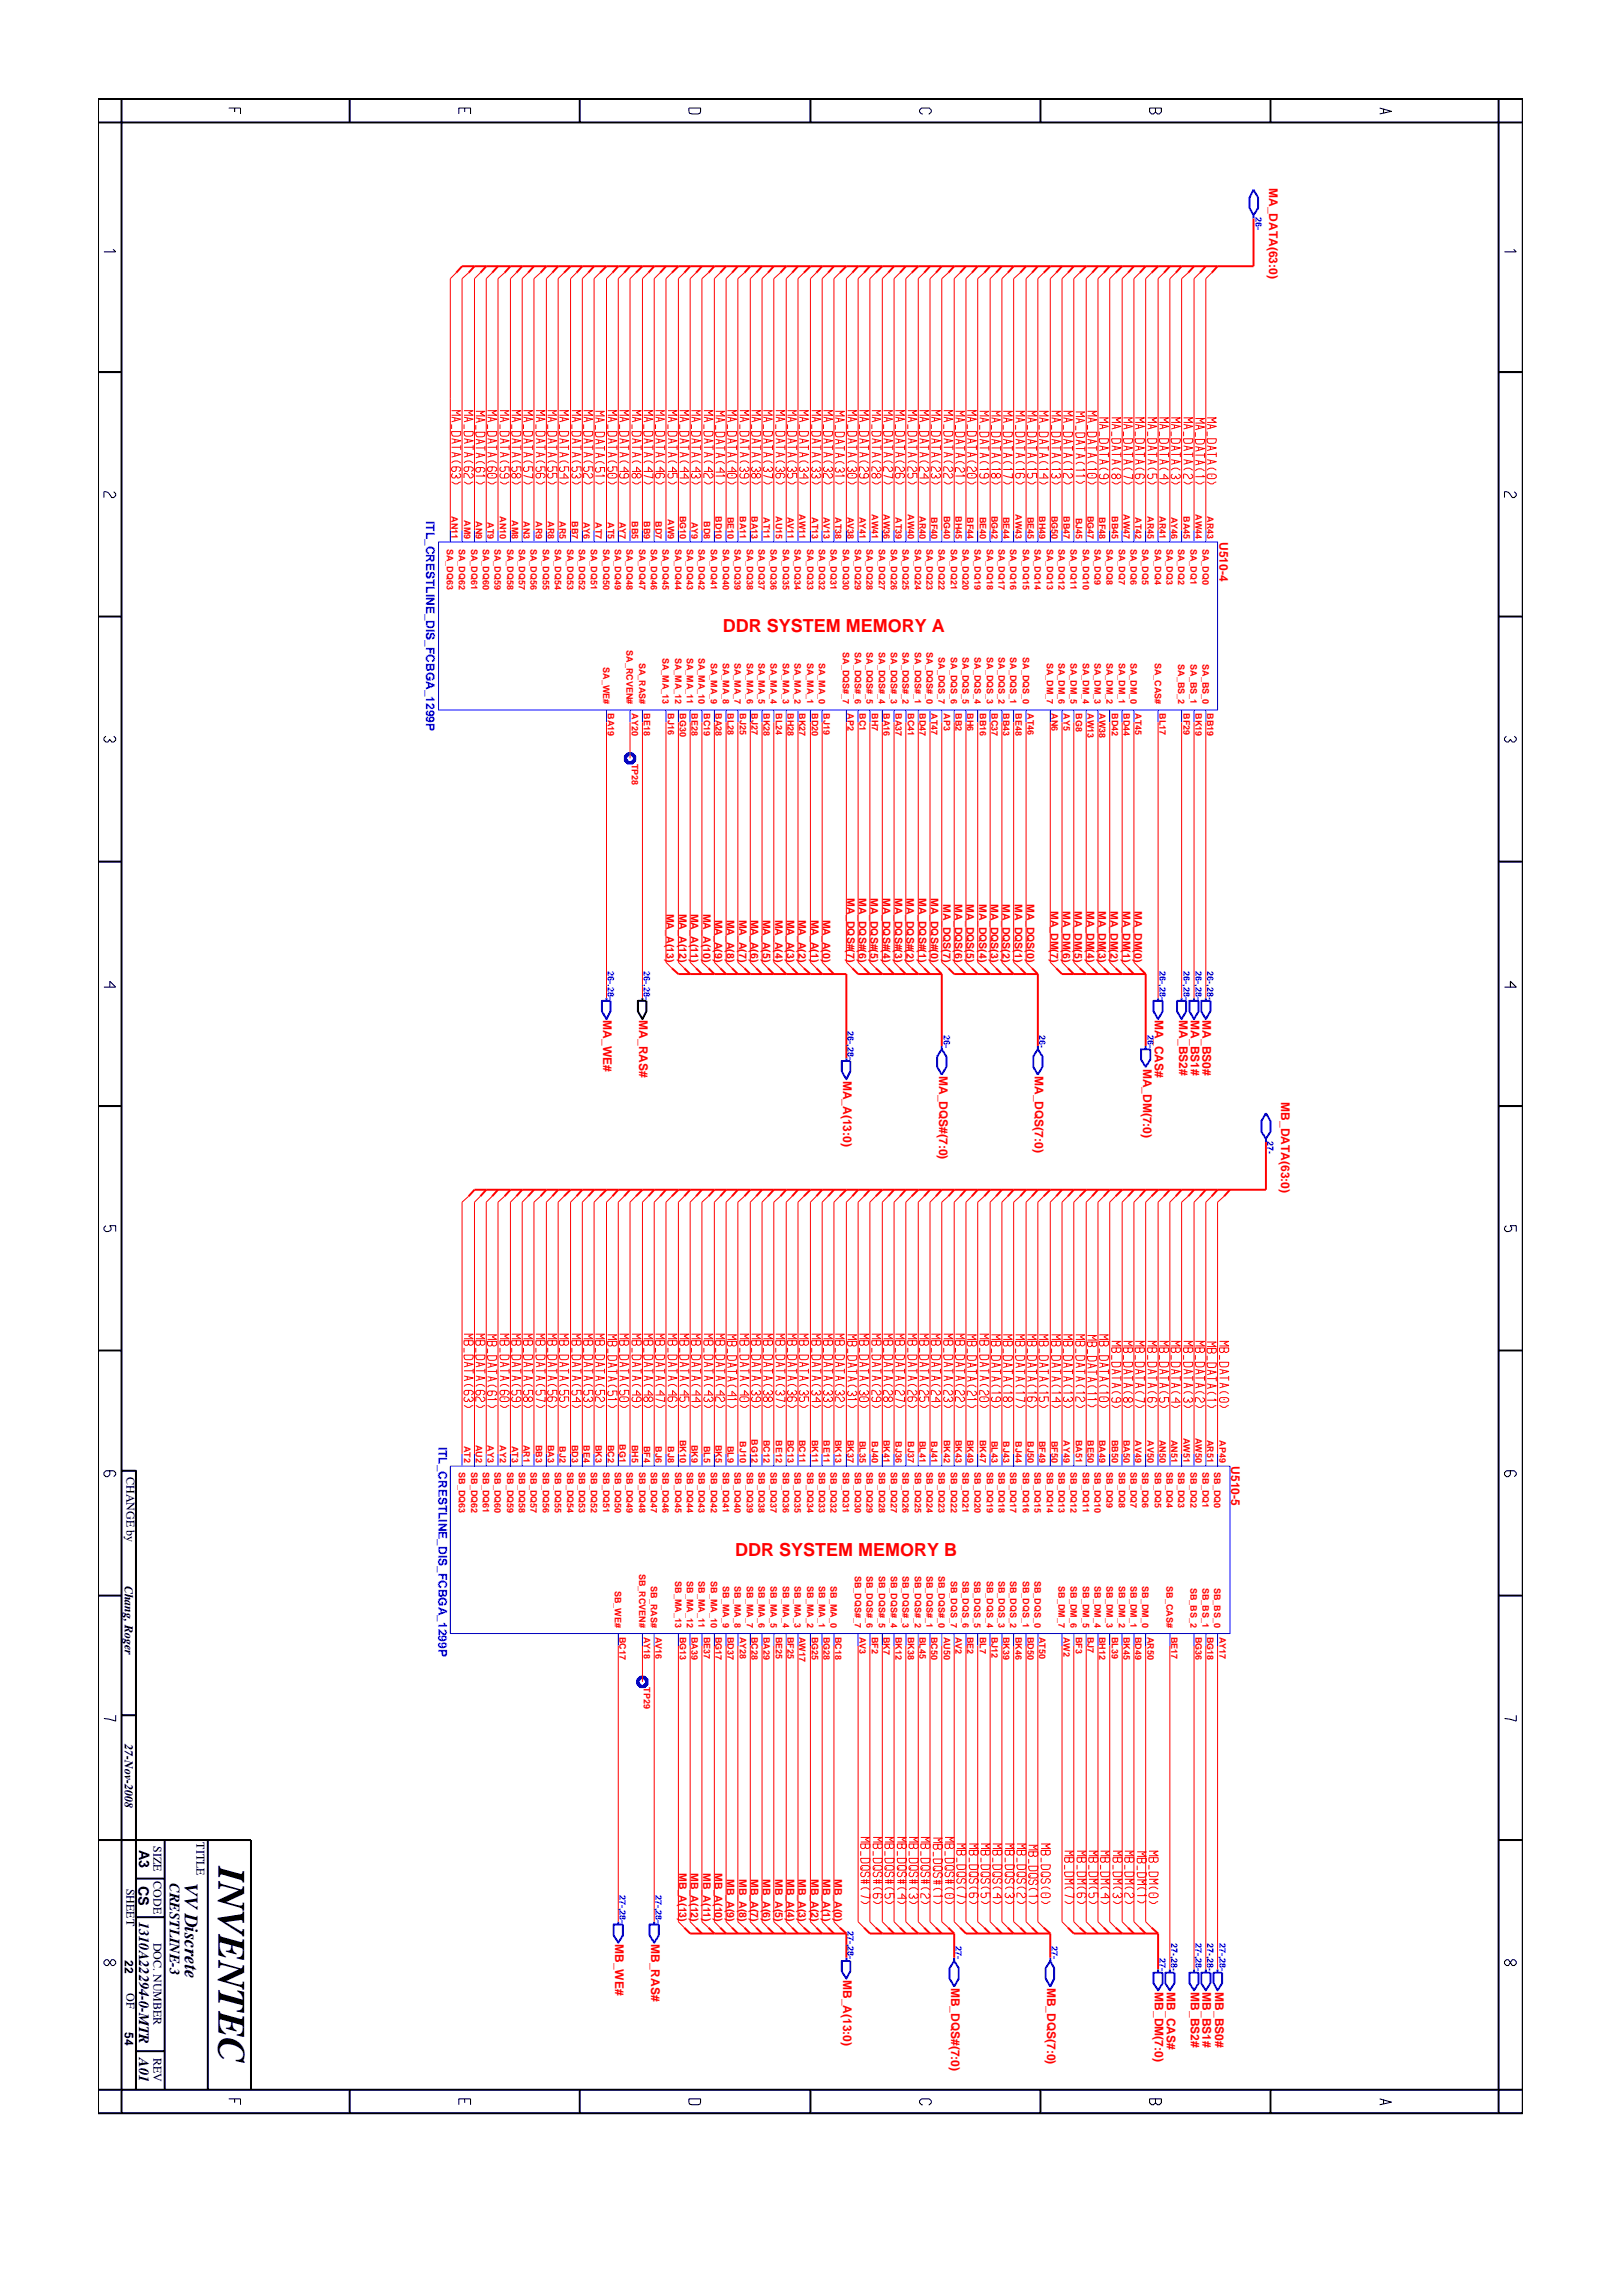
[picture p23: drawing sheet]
<svg xmlns="http://www.w3.org/2000/svg" width="210mm" height="297mm" viewBox="0 0 210 297" stroke-linecap="round" stroke-linejoin="round" font-family="sans-serif">
<defs><g id="words">
<text font-size="5" x="28.3" y="241.8" transform="rotate(90 28.3 241.8)">INVENTEC</text>
<text font-size="2.5" x="24" y="244" transform="rotate(90 24 244)">VV Discrete</text>
<g font-size="2.3" fill="#f00">
<text x="93.6" y="81.9">DDR SYSTEM MEMORY A</text>
<text x="95.2" y="201.5">DDR SYSTEM MEMORY B</text>
</g>
<g font-size="1.9">
<text x="18" y="239.6" transform="rotate(90 18 239.6)">A3</text>
<text x="17.9" y="244.3" transform="rotate(90 17.9 244.3)">CS</text>
<text x="22" y="244" transform="rotate(90 22 244)">CRESTLINE-3</text>
<text x="18" y="248.9" transform="rotate(90 18 248.9)">1310A22294-0-MTR</text>
<text x="18" y="266.6" transform="rotate(90 18 266.6)">A01</text>
</g>
<g font-size="1.6" fill="#f00">
<text x="164.4" y="24.4" transform="rotate(90 164.4 24.4)">MA_DATA(63:0)</text>
<text x="158" y="70.2" transform="rotate(90 158 70.2)">U510-4</text>
<text x="78.2" y="132.2" transform="rotate(90 78.2 132.2)">MA_WE#</text>
<text x="82.8" y="132.2" transform="rotate(90 82.8 132.2)">MA_RAS#</text>
<text x="149.6" y="132.2" transform="rotate(90 149.6 132.2)">MA_CAS#</text>
<text x="152.7" y="132.2" transform="rotate(90 152.7 132.2)">MA_BS2#</text>
<text x="154.3" y="132.2" transform="rotate(90 154.3 132.2)">MA_BS1#</text>
<text x="155.8" y="132.2" transform="rotate(90 155.8 132.2)">MA_BS0#</text>
<text x="109.2" y="140" transform="rotate(90 109.2 140)">MA_A(13:0)</text>
<text x="121.7" y="139.4" transform="rotate(90 121.7 139.4)">MA_DQS#(7:0)</text>
<text x="134" y="139.4" transform="rotate(90 134 139.4)">MA_DQS(7:0)</text>
<text x="148.1" y="138.5" transform="rotate(90 148.1 138.5)">MA_DM(7:0)</text>
<text x="166" y="142.8" transform="rotate(90 166 142.8)">MB_DATA(63:0)</text>
<text x="159.5" y="189.9" transform="rotate(90 159.5 189.9)">U510-5</text>
<text x="79.7" y="251.8" transform="rotate(90 79.7 251.8)">MB_WE#</text>
<text x="84.3" y="251.8" transform="rotate(90 84.3 251.8)">MB_RAS#</text>
<text x="109.2" y="256.5" transform="rotate(90 109.2 256.5)">MB_A(13:0)</text>
<text x="123.2" y="257.5" transform="rotate(90 123.2 257.5)">MB_DQS#(7:0)</text>
<text x="135.6" y="257.5" transform="rotate(90 135.6 257.5)">MB_DQS(7:0)</text>
<text x="149.6" y="258.1" transform="rotate(90 149.6 258.1)">MB_DM(7:0)</text>
<text x="151.1" y="258.1" transform="rotate(90 151.1 258.1)">MB_CAS#</text>
<text x="154.3" y="258.1" transform="rotate(90 154.3 258.1)">MB_BS2#</text>
<text x="155.8" y="258.1" transform="rotate(90 155.8 258.1)">MB_BS1#</text>
<text x="157.4" y="258.1" transform="rotate(90 157.4 258.1)">MB_BS0#</text>
</g>
<g font-size="1.6" fill="#00f">
<text x="55.2" y="67.5" transform="rotate(90 55.2 67.5)">ITL_CRESTLINE_DIS_FCBGA_1299P</text>
<text x="56.8" y="187.4" transform="rotate(90 56.8 187.4)">ITL_CRESTLINE_DIS_FCBGA_1299P</text>
</g>
<g font-size="1.6">
<text x="16.4" y="191.3" transform="rotate(90 16.4 191.3)">CHANGE by</text>
<text x="16.2" y="205.4" transform="rotate(90 16.2 205.4)">Chang, Roger</text>
<text x="16.2" y="225.9" transform="rotate(90 16.2 225.9)">27-Nov-2008</text>
<text x="19.9" y="239.2" transform="rotate(90 19.9 239.2)">SIZE</text>
<text x="25.5" y="238.7" transform="rotate(90 25.5 238.7)">TITLE</text>
<text x="16.4" y="244.7" transform="rotate(90 16.4 244.7)">SHEET</text>
<text x="19.9" y="243.7" transform="rotate(90 19.9 243.7)">CODE</text>
<text x="19.9" y="251.6" transform="rotate(90 19.9 251.6)">DOC. NUMBER</text>
<text x="16.2" y="253.9" transform="rotate(90 16.2 253.9)">22</text>
<text x="16.2" y="263.3" transform="rotate(90 16.2 263.3)">54</text>
<text x="16.4" y="258.2" transform="rotate(90 16.4 258.2)">OF</text>
<text x="19.9" y="266.6" transform="rotate(90 19.9 266.6)">REV</text>
</g>
<g font-size="1.4" fill="#f00">
<text x="86.4" y="118.4" transform="rotate(90 86.4 118.4)">MA_A(13)</text>
<text x="88" y="118.4" transform="rotate(90 88 118.4)">MA_A(12)</text>
<text x="89.5" y="118.4" transform="rotate(90 89.5 118.4)">MA_A(11)</text>
<text x="91.1" y="118.4" transform="rotate(90 91.1 118.4)">MA_A(10)</text>
<text x="92.6" y="119.1" transform="rotate(90 92.6 119.1)">MA_A(9)</text>
<text x="94.1" y="119.1" transform="rotate(90 94.1 119.1)">MA_A(8)</text>
<text x="95.8" y="119.1" transform="rotate(90 95.8 119.1)">MA_A(7)</text>
<text x="97.3" y="119.1" transform="rotate(90 97.3 119.1)">MA_A(6)</text>
<text x="98.8" y="119.1" transform="rotate(90 98.8 119.1)">MA_A(5)</text>
<text x="100.4" y="119.1" transform="rotate(90 100.4 119.1)">MA_A(4)</text>
<text x="101.9" y="119.1" transform="rotate(90 101.9 119.1)">MA_A(3)</text>
<text x="103.5" y="119.1" transform="rotate(90 103.5 119.1)">MA_A(2)</text>
<text x="105.1" y="119.1" transform="rotate(90 105.1 119.1)">MA_A(1)</text>
<text x="106.6" y="119.1" transform="rotate(90 106.6 119.1)">MA_A(0)</text>
<text x="109.7" y="116.4" transform="rotate(90 109.7 116.4)">MA_DQS#(7)</text>
<text x="111.3" y="116.4" transform="rotate(90 111.3 116.4)">MA_DQS#(6)</text>
<text x="112.8" y="116.4" transform="rotate(90 112.8 116.4)">MA_DQS#(5)</text>
<text x="114.4" y="116.4" transform="rotate(90 114.4 116.4)">MA_DQS#(4)</text>
<text x="115.9" y="116.4" transform="rotate(90 115.9 116.4)">MA_DQS#(3)</text>
<text x="117.4" y="116.4" transform="rotate(90 117.4 116.4)">MA_DQS#(2)</text>
<text x="119" y="116.4" transform="rotate(90 119 116.4)">MA_DQS#(1)</text>
<text x="120.6" y="116.4" transform="rotate(90 120.6 116.4)">MA_DQS#(0)</text>
<text x="122.2" y="117.1" transform="rotate(90 122.2 117.1)">MA_DQS(7)</text>
<text x="123.7" y="117.1" transform="rotate(90 123.7 117.1)">MA_DQS(6)</text>
<text x="125.2" y="117.1" transform="rotate(90 125.2 117.1)">MA_DQS(5)</text>
<text x="126.8" y="117.1" transform="rotate(90 126.8 117.1)">MA_DQS(4)</text>
<text x="128.4" y="117.1" transform="rotate(90 128.4 117.1)">MA_DQS(3)</text>
<text x="129.9" y="117.1" transform="rotate(90 129.9 117.1)">MA_DQS(2)</text>
<text x="131.5" y="117.1" transform="rotate(90 131.5 117.1)">MA_DQS(1)</text>
<text x="133" y="117.1" transform="rotate(90 133 117.1)">MA_DQS(0)</text>
<text x="136.1" y="118" transform="rotate(90 136.1 118)">MA_DM(7)</text>
<text x="137.7" y="118" transform="rotate(90 137.7 118)">MA_DM(6)</text>
<text x="139.2" y="118" transform="rotate(90 139.2 118)">MA_DM(5)</text>
<text x="140.8" y="118" transform="rotate(90 140.8 118)">MA_DM(4)</text>
<text x="142.3" y="118" transform="rotate(90 142.3 118)">MA_DM(3)</text>
<text x="143.8" y="118" transform="rotate(90 143.8 118)">MA_DM(2)</text>
<text x="145.5" y="118" transform="rotate(90 145.5 118)">MA_DM(1)</text>
<text x="147" y="118" transform="rotate(90 147 118)">MA_DM(0)</text>
<text x="88" y="242.6" transform="rotate(90 88 242.6)">MB_A(13)</text>
<text x="89.5" y="242.6" transform="rotate(90 89.5 242.6)">MB_A(12)</text>
<text x="91.1" y="242.6" transform="rotate(90 91.1 242.6)">MB_A(11)</text>
<text x="92.6" y="242.6" transform="rotate(90 92.6 242.6)">MB_A(10)</text>
<text x="94.1" y="243.4" transform="rotate(90 94.1 243.4)">MB_A(9)</text>
<text x="95.8" y="243.4" transform="rotate(90 95.8 243.4)">MB_A(8)</text>
<text x="97.3" y="243.4" transform="rotate(90 97.3 243.4)">MB_A(7)</text>
<text x="98.8" y="243.4" transform="rotate(90 98.8 243.4)">MB_A(6)</text>
<text x="100.4" y="243.4" transform="rotate(90 100.4 243.4)">MB_A(5)</text>
<text x="101.9" y="243.4" transform="rotate(90 101.9 243.4)">MB_A(4)</text>
<text x="103.5" y="243.4" transform="rotate(90 103.5 243.4)">MB_A(3)</text>
<text x="105.1" y="243.4" transform="rotate(90 105.1 243.4)">MB_A(2)</text>
<text x="106.6" y="243.4" transform="rotate(90 106.6 243.4)">MB_A(1)</text>
<text x="108.1" y="243.4" transform="rotate(90 108.1 243.4)">MB_A(0)</text>
</g>
<g font-size="1.2" fill="#00f">
<text x="162.6" y="28.1" transform="rotate(90 162.6 28.1)">26-</text>
<text x="78.7" y="125.8" transform="rotate(90 78.7 125.8)">26-,28-</text>
<text x="83.4" y="125.8" transform="rotate(90 83.4 125.8)">26-,28-</text>
<text x="150.2" y="125.8" transform="rotate(90 150.2 125.8)">26-,28-</text>
<text x="153.3" y="125.8" transform="rotate(90 153.3 125.8)">26-,28-</text>
<text x="154.9" y="125.8" transform="rotate(90 154.9 125.8)">26-,28-</text>
<text x="156.4" y="125.8" transform="rotate(90 156.4 125.8)">26-,28-</text>
<text x="109.8" y="133.6" transform="rotate(90 109.8 133.6)">26-,28-</text>
<text x="122.3" y="134.1" transform="rotate(90 122.3 134.1)">26-</text>
<text x="134.6" y="134.1" transform="rotate(90 134.6 134.1)">26-</text>
<text x="148.7" y="134.1" transform="rotate(90 148.7 134.1)">26-</text>
<text x="164.2" y="147.8" transform="rotate(90 164.2 147.8)">27-</text>
<text x="80.3" y="245.4" transform="rotate(90 80.3 245.4)">27-,28-</text>
<text x="84.9" y="245.4" transform="rotate(90 84.9 245.4)">27-,28-</text>
<text x="109.8" y="250.1" transform="rotate(90 109.8 250.1)">27-,28-</text>
<text x="151.7" y="251.7" transform="rotate(90 151.7 251.7)">27-,28-</text>
<text x="154.9" y="251.7" transform="rotate(90 154.9 251.7)">27-,28-</text>
<text x="156.4" y="251.7" transform="rotate(90 156.4 251.7)">27-,28-</text>
<text x="158" y="251.7" transform="rotate(90 158 251.7)">27-,28-</text>
<text x="123.8" y="252.1" transform="rotate(90 123.8 252.1)">27-</text>
<text x="136.2" y="252.1" transform="rotate(90 136.2 252.1)">27-</text>
<text x="150.2" y="253.7" transform="rotate(90 150.2 253.7)">27-</text>
</g>
<g font-size="1.2" fill="#f00">
<text x="57.9" y="71.1" transform="rotate(90 57.9 71.1)">SA_DQ63</text>
<text x="58.5" y="66.9" transform="rotate(90 58.5 66.9)">AN11</text>
<text x="59.4" y="71.1" transform="rotate(90 59.4 71.1)">SA_DQ62</text>
<text x="60.1" y="67.4" transform="rotate(90 60.1 67.4)">AM9</text>
<text x="61" y="71.1" transform="rotate(90 61 71.1)">SA_DQ61</text>
<text x="61.6" y="67.5" transform="rotate(90 61.6 67.5)">AN9</text>
<text x="62.6" y="71.1" transform="rotate(90 62.6 71.1)">SA_DQ60</text>
<text x="63.2" y="67.7" transform="rotate(90 63.2 67.7)">AT9</text>
<text x="64.1" y="71.1" transform="rotate(90 64.1 71.1)">SA_DQ59</text>
<text x="64.8" y="66.9" transform="rotate(90 64.8 66.9)">AN10</text>
<text x="65.7" y="71.1" transform="rotate(90 65.7 71.1)">SA_DQ58</text>
<text x="66.3" y="67.4" transform="rotate(90 66.3 67.4)">AM8</text>
<text x="67.2" y="71.1" transform="rotate(90 67.2 71.1)">SA_DQ57</text>
<text x="67.8" y="67.5" transform="rotate(90 67.8 67.5)">AN3</text>
<text x="68.7" y="71.1" transform="rotate(90 68.7 71.1)">SA_DQ56</text>
<text x="69.4" y="67.5" transform="rotate(90 69.4 67.5)">AR9</text>
<text x="70.3" y="71.1" transform="rotate(90 70.3 71.1)">SA_DQ55</text>
<text x="71" y="67.5" transform="rotate(90 71 67.5)">AR8</text>
<text x="71.9" y="71.1" transform="rotate(90 71.9 71.1)">SA_DQ54</text>
<text x="72.5" y="67.5" transform="rotate(90 72.5 67.5)">AR5</text>
<text x="73.5" y="71.1" transform="rotate(90 73.5 71.1)">SA_DQ53</text>
<text x="74.1" y="67.5" transform="rotate(90 74.1 67.5)">BB7</text>
<text x="75" y="71.1" transform="rotate(90 75 71.1)">SA_DQ52</text>
<text x="75.6" y="67.6" transform="rotate(90 75.6 67.6)">AY6</text>
<text x="76.5" y="71.1" transform="rotate(90 76.5 71.1)">SA_DQ51</text>
<text x="77.1" y="67.7" transform="rotate(90 77.1 67.7)">AT7</text>
<text x="78.1" y="71.1" transform="rotate(90 78.1 71.1)">SA_DQ50</text>
<text x="78.7" y="67.7" transform="rotate(90 78.7 67.7)">AT5</text>
<text x="79.7" y="71.1" transform="rotate(90 79.7 71.1)">SA_DQ49</text>
<text x="80.3" y="67.6" transform="rotate(90 80.3 67.6)">AY7</text>
<text x="81.2" y="71.1" transform="rotate(90 81.2 71.1)">SA_DQ48</text>
<text x="81.9" y="67.5" transform="rotate(90 81.9 67.5)">BB5</text>
<text x="82.8" y="71.1" transform="rotate(90 82.8 71.1)">SA_DQ47</text>
<text x="83.4" y="67.5" transform="rotate(90 83.4 67.5)">BB9</text>
<text x="84.3" y="71.1" transform="rotate(90 84.3 71.1)">SA_DQ46</text>
<text x="84.9" y="67.5" transform="rotate(90 84.9 67.5)">BD7</text>
<text x="85.8" y="71.1" transform="rotate(90 85.8 71.1)">SA_DQ45</text>
<text x="86.5" y="67.3" transform="rotate(90 86.5 67.3)">AW9</text>
<text x="87.4" y="71.1" transform="rotate(90 87.4 71.1)">SA_DQ44</text>
<text x="88.1" y="66.8" transform="rotate(90 88.1 66.8)">BG10</text>
<text x="89" y="71.1" transform="rotate(90 89 71.1)">SA_DQ43</text>
<text x="89.6" y="67.6" transform="rotate(90 89.6 67.6)">AY9</text>
<text x="90.5" y="71.1" transform="rotate(90 90.5 71.1)">SA_DQ42</text>
<text x="91.2" y="67.5" transform="rotate(90 91.2 67.5)">BD8</text>
<text x="92.1" y="71.1" transform="rotate(90 92.1 71.1)">SA_DQ41</text>
<text x="92.7" y="66.9" transform="rotate(90 92.7 66.9)">BD10</text>
<text x="93.6" y="71.1" transform="rotate(90 93.6 71.1)">SA_DQ40</text>
<text x="94.2" y="67" transform="rotate(90 94.2 67)">BE10</text>
<text x="95.2" y="71.1" transform="rotate(90 95.2 71.1)">SA_DQ39</text>
<text x="95.8" y="66.9" transform="rotate(90 95.8 66.9)">BA11</text>
<text x="96.8" y="71.1" transform="rotate(90 96.8 71.1)">SA_DQ38</text>
<text x="97.4" y="66.9" transform="rotate(90 97.4 66.9)">BA13</text>
<text x="98.3" y="71.1" transform="rotate(90 98.3 71.1)">SA_DQ37</text>
<text x="98.9" y="67" transform="rotate(90 98.9 67)">AT11</text>
<text x="99.8" y="71.1" transform="rotate(90 99.8 71.1)">SA_DQ36</text>
<text x="100.5" y="66.9" transform="rotate(90 100.5 66.9)">AU15</text>
<text x="101.4" y="71.1" transform="rotate(90 101.4 71.1)">SA_DQ35</text>
<text x="102" y="67" transform="rotate(90 102 67)">AV11</text>
<text x="102.9" y="71.1" transform="rotate(90 102.9 71.1)">SA_DQ34</text>
<text x="103.5" y="66.6" transform="rotate(90 103.5 66.6)">AW11</text>
<text x="104.5" y="71.1" transform="rotate(90 104.5 71.1)">SA_DQ33</text>
<text x="105.2" y="67" transform="rotate(90 105.2 67)">AT13</text>
<text x="106.1" y="71.1" transform="rotate(90 106.1 71.1)">SA_DQ32</text>
<text x="106.7" y="67" transform="rotate(90 106.7 67)">AV13</text>
<text x="107.6" y="71.1" transform="rotate(90 107.6 71.1)">SA_DQ31</text>
<text x="108.2" y="67" transform="rotate(90 108.2 67)">AT38</text>
<text x="109.2" y="71.1" transform="rotate(90 109.2 71.1)">SA_DQ30</text>
<text x="109.8" y="67" transform="rotate(90 109.8 67)">AV38</text>
<text x="110.7" y="71.1" transform="rotate(90 110.7 71.1)">SA_DQ29</text>
<text x="111.3" y="67" transform="rotate(90 111.3 67)">AY41</text>
<text x="112.3" y="71.1" transform="rotate(90 112.3 71.1)">SA_DQ28</text>
<text x="112.9" y="66.6" transform="rotate(90 112.9 66.6)">AW41</text>
<text x="113.9" y="71.1" transform="rotate(90 113.9 71.1)">SA_DQ27</text>
<text x="114.5" y="66.6" transform="rotate(90 114.5 66.6)">AW36</text>
<text x="115.4" y="71.1" transform="rotate(90 115.4 71.1)">SA_DQ26</text>
<text x="116" y="67" transform="rotate(90 116 67)">AT39</text>
<text x="116.9" y="71.1" transform="rotate(90 116.9 71.1)">SA_DQ25</text>
<text x="117.6" y="66.6" transform="rotate(90 117.6 66.6)">AW40</text>
<text x="118.5" y="71.1" transform="rotate(90 118.5 71.1)">SA_DQ24</text>
<text x="119.1" y="66.9" transform="rotate(90 119.1 66.9)">AR40</text>
<text x="120" y="71.1" transform="rotate(90 120 71.1)">SA_DQ23</text>
<text x="120.7" y="67" transform="rotate(90 120.7 67)">BF40</text>
<text x="121.6" y="71.1" transform="rotate(90 121.6 71.1)">SA_DQ22</text>
<text x="122.3" y="66.8" transform="rotate(90 122.3 66.8)">BG40</text>
<text x="123.2" y="71.1" transform="rotate(90 123.2 71.1)">SA_DQ21</text>
<text x="123.8" y="66.9" transform="rotate(90 123.8 66.9)">BH45</text>
<text x="124.7" y="71.1" transform="rotate(90 124.7 71.1)">SA_DQ20</text>
<text x="125.3" y="67" transform="rotate(90 125.3 67)">BF44</text>
<text x="126.2" y="71.1" transform="rotate(90 126.2 71.1)">SA_DQ19</text>
<text x="126.9" y="67" transform="rotate(90 126.9 67)">BE40</text>
<text x="127.8" y="71.1" transform="rotate(90 127.8 71.1)">SA_DQ18</text>
<text x="128.4" y="66.8" transform="rotate(90 128.4 66.8)">BG42</text>
<text x="129.4" y="71.1" transform="rotate(90 129.4 71.1)">SA_DQ17</text>
<text x="130" y="67" transform="rotate(90 130 67)">BE44</text>
<text x="130.9" y="71.1" transform="rotate(90 130.9 71.1)">SA_DQ16</text>
<text x="131.6" y="66.6" transform="rotate(90 131.6 66.6)">AW43</text>
<text x="132.5" y="71.1" transform="rotate(90 132.5 71.1)">SA_DQ15</text>
<text x="133.1" y="67" transform="rotate(90 133.1 67)">BE45</text>
<text x="134" y="71.1" transform="rotate(90 134 71.1)">SA_DQ14</text>
<text x="134.6" y="66.9" transform="rotate(90 134.6 66.9)">BH49</text>
<text x="135.6" y="71.1" transform="rotate(90 135.6 71.1)">SA_DQ13</text>
<text x="136.2" y="66.8" transform="rotate(90 136.2 66.8)">BG50</text>
<text x="137.1" y="71.1" transform="rotate(90 137.1 71.1)">SA_DQ12</text>
<text x="137.8" y="66.9" transform="rotate(90 137.8 66.9)">BB47</text>
<text x="138.7" y="71.1" transform="rotate(90 138.7 71.1)">SA_DQ11</text>
<text x="139.4" y="67.1" transform="rotate(90 139.4 67.1)">BJ45</text>
<text x="140.3" y="71.1" transform="rotate(90 140.3 71.1)">SA_DQ10</text>
<text x="140.9" y="66.8" transform="rotate(90 140.9 66.8)">BG47</text>
<text x="141.8" y="71.1" transform="rotate(90 141.8 71.1)">SA_DQ9</text>
<text x="142.4" y="67" transform="rotate(90 142.4 67)">BF48</text>
<text x="143.3" y="71.1" transform="rotate(90 143.3 71.1)">SA_DQ8</text>
<text x="144" y="66.9" transform="rotate(90 144 66.9)">BB45</text>
<text x="144.9" y="71.1" transform="rotate(90 144.9 71.1)">SA_DQ7</text>
<text x="145.5" y="66.6" transform="rotate(90 145.5 66.6)">AW47</text>
<text x="146.5" y="71.1" transform="rotate(90 146.5 71.1)">SA_DQ6</text>
<text x="147.1" y="67" transform="rotate(90 147.1 67)">AT42</text>
<text x="148" y="71.1" transform="rotate(90 148 71.1)">SA_DQ5</text>
<text x="148.7" y="66.9" transform="rotate(90 148.7 66.9)">AR45</text>
<text x="149.6" y="71.1" transform="rotate(90 149.6 71.1)">SA_DQ4</text>
<text x="150.2" y="66.9" transform="rotate(90 150.2 66.9)">AR41</text>
<text x="151.1" y="71.1" transform="rotate(90 151.1 71.1)">SA_DQ3</text>
<text x="151.7" y="67" transform="rotate(90 151.7 67)">AY46</text>
<text x="152.6" y="71.1" transform="rotate(90 152.6 71.1)">SA_DQ2</text>
<text x="153.3" y="66.9" transform="rotate(90 153.3 66.9)">BA45</text>
<text x="154.2" y="71.1" transform="rotate(90 154.2 71.1)">SA_DQ1</text>
<text x="154.9" y="66.6" transform="rotate(90 154.9 66.6)">AW44</text>
<text x="155.8" y="71.1" transform="rotate(90 155.8 71.1)">SA_DQ0</text>
<text x="156.4" y="66.9" transform="rotate(90 156.4 66.9)">AR43</text>
<text x="78.1" y="86.4" transform="rotate(90 78.1 86.4)">SA_WE#</text>
<text x="81.2" y="84.2" transform="rotate(90 81.2 84.2)">SA_RCVEN#</text>
<text x="82.8" y="85.8" transform="rotate(90 82.8 85.8)">SA_RAS#</text>
<text x="85.8" y="85.2" transform="rotate(90 85.8 85.2)">SA_MA_13</text>
<text x="87.4" y="85.2" transform="rotate(90 87.4 85.2)">SA_MA_12</text>
<text x="89" y="85.2" transform="rotate(90 89 85.2)">SA_MA_11</text>
<text x="90.5" y="85.2" transform="rotate(90 90.5 85.2)">SA_MA_10</text>
<text x="92.1" y="85.8" transform="rotate(90 92.1 85.8)">SA_MA_9</text>
<text x="93.6" y="85.8" transform="rotate(90 93.6 85.8)">SA_MA_8</text>
<text x="95.2" y="85.8" transform="rotate(90 95.2 85.8)">SA_MA_7</text>
<text x="96.8" y="85.8" transform="rotate(90 96.8 85.8)">SA_MA_6</text>
<text x="98.3" y="85.8" transform="rotate(90 98.3 85.8)">SA_MA_5</text>
<text x="99.8" y="85.8" transform="rotate(90 99.8 85.8)">SA_MA_4</text>
<text x="101.4" y="85.8" transform="rotate(90 101.4 85.8)">SA_MA_3</text>
<text x="102.9" y="85.8" transform="rotate(90 102.9 85.8)">SA_MA_2</text>
<text x="104.5" y="85.8" transform="rotate(90 104.5 85.8)">SA_MA_1</text>
<text x="106.1" y="85.8" transform="rotate(90 106.1 85.8)">SA_MA_0</text>
<text x="109.2" y="84.5" transform="rotate(90 109.2 84.5)">SA_DQS#_7</text>
<text x="110.7" y="84.5" transform="rotate(90 110.7 84.5)">SA_DQS#_6</text>
<text x="112.3" y="84.5" transform="rotate(90 112.3 84.5)">SA_DQS#_5</text>
<text x="113.9" y="84.5" transform="rotate(90 113.9 84.5)">SA_DQS#_4</text>
<text x="115.4" y="84.5" transform="rotate(90 115.4 84.5)">SA_DQS#_3</text>
<text x="116.9" y="84.5" transform="rotate(90 116.9 84.5)">SA_DQS#_2</text>
<text x="118.5" y="84.5" transform="rotate(90 118.5 84.5)">SA_DQS#_1</text>
<text x="120" y="84.5" transform="rotate(90 120 84.5)">SA_DQS#_0</text>
<text x="121.6" y="85.1" transform="rotate(90 121.6 85.1)">SA_DQS_7</text>
<text x="123.2" y="85.1" transform="rotate(90 123.2 85.1)">SA_DQS_6</text>
<text x="124.7" y="85.1" transform="rotate(90 124.7 85.1)">SA_DQS_5</text>
<text x="126.2" y="85.1" transform="rotate(90 126.2 85.1)">SA_DQS_4</text>
<text x="127.8" y="85.1" transform="rotate(90 127.8 85.1)">SA_DQS_3</text>
<text x="129.4" y="85.1" transform="rotate(90 129.4 85.1)">SA_DQS_2</text>
<text x="130.9" y="85.1" transform="rotate(90 130.9 85.1)">SA_DQS_1</text>
<text x="132.5" y="85.1" transform="rotate(90 132.5 85.1)">SA_DQS_0</text>
<text x="135.6" y="85.8" transform="rotate(90 135.6 85.8)">SA_DM_7</text>
<text x="137.1" y="85.8" transform="rotate(90 137.1 85.8)">SA_DM_6</text>
<text x="138.7" y="85.8" transform="rotate(90 138.7 85.8)">SA_DM_5</text>
<text x="140.3" y="85.8" transform="rotate(90 140.3 85.8)">SA_DM_4</text>
<text x="141.8" y="85.8" transform="rotate(90 141.8 85.8)">SA_DM_3</text>
<text x="143.3" y="85.8" transform="rotate(90 143.3 85.8)">SA_DM_2</text>
<text x="144.9" y="85.8" transform="rotate(90 144.9 85.8)">SA_DM_1</text>
<text x="146.5" y="85.8" transform="rotate(90 146.5 85.8)">SA_DM_0</text>
<text x="149.6" y="85.8" transform="rotate(90 149.6 85.8)">SA_CAS#</text>
<text x="152.6" y="86" transform="rotate(90 152.6 86)">SA_BS_2</text>
<text x="154.2" y="86" transform="rotate(90 154.2 86)">SA_BS_1</text>
<text x="155.8" y="86" transform="rotate(90 155.8 86)">SA_BS_0</text>
<text x="78.7" y="92.4" transform="rotate(90 78.7 92.4)">BA19</text>
<text x="81.9" y="92.4" transform="rotate(90 81.9 92.4)">AY20</text>
<text x="83.4" y="92.4" transform="rotate(90 83.4 92.4)">BE18</text>
<text x="86.5" y="92.4" transform="rotate(90 86.5 92.4)">BJ16</text>
<text x="88.1" y="92.4" transform="rotate(90 88.1 92.4)">BG30</text>
<text x="89.6" y="92.4" transform="rotate(90 89.6 92.4)">BE28</text>
<text x="91.2" y="92.4" transform="rotate(90 91.2 92.4)">BC19</text>
<text x="92.7" y="92.4" transform="rotate(90 92.7 92.4)">BA28</text>
<text x="94.2" y="92.4" transform="rotate(90 94.2 92.4)">BL28</text>
<text x="95.8" y="92.4" transform="rotate(90 95.8 92.4)">BJ25</text>
<text x="97.4" y="92.4" transform="rotate(90 97.4 92.4)">BJ27</text>
<text x="98.9" y="92.4" transform="rotate(90 98.9 92.4)">BK28</text>
<text x="100.5" y="92.4" transform="rotate(90 100.5 92.4)">BL24</text>
<text x="102" y="92.4" transform="rotate(90 102 92.4)">BH28</text>
<text x="103.5" y="92.4" transform="rotate(90 103.5 92.4)">BK27</text>
<text x="105.2" y="92.4" transform="rotate(90 105.2 92.4)">BD20</text>
<text x="106.7" y="92.4" transform="rotate(90 106.7 92.4)">BJ19</text>
<text x="109.8" y="92.4" transform="rotate(90 109.8 92.4)">AP2</text>
<text x="111.3" y="92.4" transform="rotate(90 111.3 92.4)">BC1</text>
<text x="112.9" y="92.4" transform="rotate(90 112.9 92.4)">BH7</text>
<text x="114.5" y="92.4" transform="rotate(90 114.5 92.4)">BA16</text>
<text x="116" y="92.4" transform="rotate(90 116 92.4)">BA37</text>
<text x="117.6" y="92.4" transform="rotate(90 117.6 92.4)">BC41</text>
<text x="119.1" y="92.4" transform="rotate(90 119.1 92.4)">BD47</text>
<text x="120.7" y="92.4" transform="rotate(90 120.7 92.4)">AT47</text>
<text x="122.3" y="92.4" transform="rotate(90 122.3 92.4)">AP3</text>
<text x="123.8" y="92.4" transform="rotate(90 123.8 92.4)">BB2</text>
<text x="125.3" y="92.4" transform="rotate(90 125.3 92.4)">BH6</text>
<text x="126.9" y="92.4" transform="rotate(90 126.9 92.4)">BB16</text>
<text x="128.4" y="92.4" transform="rotate(90 128.4 92.4)">BC37</text>
<text x="130" y="92.4" transform="rotate(90 130 92.4)">BB43</text>
<text x="131.6" y="92.4" transform="rotate(90 131.6 92.4)">BE48</text>
<text x="133.1" y="92.4" transform="rotate(90 133.1 92.4)">AT46</text>
<text x="136.2" y="92.4" transform="rotate(90 136.2 92.4)">AN6</text>
<text x="137.8" y="92.4" transform="rotate(90 137.8 92.4)">AY5</text>
<text x="139.4" y="92.4" transform="rotate(90 139.4 92.4)">BG8</text>
<text x="140.9" y="92.4" transform="rotate(90 140.9 92.4)">AW13</text>
<text x="142.4" y="92.4" transform="rotate(90 142.4 92.4)">AW38</text>
<text x="144" y="92.4" transform="rotate(90 144 92.4)">BD42</text>
<text x="145.5" y="92.4" transform="rotate(90 145.5 92.4)">BD44</text>
<text x="147.1" y="92.4" transform="rotate(90 147.1 92.4)">AT45</text>
<text x="150.2" y="92.4" transform="rotate(90 150.2 92.4)">BL17</text>
<text x="153.3" y="92.4" transform="rotate(90 153.3 92.4)">BF29</text>
<text x="154.9" y="92.4" transform="rotate(90 154.9 92.4)">BK19</text>
<text x="156.4" y="92.4" transform="rotate(90 156.4 92.4)">BB19</text>
<text x="81.9" y="98.9" transform="rotate(90 81.9 98.9)">TP28</text>
<text x="59.4" y="190.7" transform="rotate(90 59.4 190.7)">SB_DQ63</text>
<text x="60.1" y="187.3" transform="rotate(90 60.1 187.3)">AT2</text>
<text x="61" y="190.7" transform="rotate(90 61 190.7)">SB_DQ62</text>
<text x="61.6" y="187.2" transform="rotate(90 61.6 187.2)">AU2</text>
<text x="62.6" y="190.7" transform="rotate(90 62.6 190.7)">SB_DQ61</text>
<text x="63.2" y="187.2" transform="rotate(90 63.2 187.2)">AY3</text>
<text x="64.1" y="190.7" transform="rotate(90 64.1 190.7)">SB_DQ60</text>
<text x="64.8" y="187.2" transform="rotate(90 64.8 187.2)">AY2</text>
<text x="65.7" y="190.7" transform="rotate(90 65.7 190.7)">SB_DQ59</text>
<text x="66.3" y="187.3" transform="rotate(90 66.3 187.3)">AT3</text>
<text x="67.2" y="190.7" transform="rotate(90 67.2 190.7)">SB_DQ58</text>
<text x="67.8" y="187.2" transform="rotate(90 67.8 187.2)">AR1</text>
<text x="68.7" y="190.7" transform="rotate(90 68.7 190.7)">SB_DQ57</text>
<text x="69.4" y="187.2" transform="rotate(90 69.4 187.2)">BB3</text>
<text x="70.3" y="190.7" transform="rotate(90 70.3 190.7)">SB_DQ56</text>
<text x="71" y="187.2" transform="rotate(90 71 187.2)">BA3</text>
<text x="71.9" y="190.7" transform="rotate(90 71.9 190.7)">SB_DQ55</text>
<text x="72.5" y="187.4" transform="rotate(90 72.5 187.4)">BJ2</text>
<text x="73.5" y="190.7" transform="rotate(90 73.5 190.7)">SB_DQ54</text>
<text x="74.1" y="187.2" transform="rotate(90 74.1 187.2)">BD3</text>
<text x="75" y="190.7" transform="rotate(90 75 190.7)">SB_DQ53</text>
<text x="75.6" y="187.2" transform="rotate(90 75.6 187.2)">BE4</text>
<text x="76.5" y="190.7" transform="rotate(90 76.5 190.7)">SB_DQ52</text>
<text x="77.1" y="187.2" transform="rotate(90 77.1 187.2)">BK3</text>
<text x="78.1" y="190.7" transform="rotate(90 78.1 190.7)">SB_DQ51</text>
<text x="78.7" y="187.2" transform="rotate(90 78.7 187.2)">BC2</text>
<text x="79.7" y="190.7" transform="rotate(90 79.7 190.7)">SB_DQ50</text>
<text x="80.3" y="187.1" transform="rotate(90 80.3 187.1)">BG1</text>
<text x="81.2" y="190.7" transform="rotate(90 81.2 190.7)">SB_DQ49</text>
<text x="81.9" y="187.2" transform="rotate(90 81.9 187.2)">BH5</text>
<text x="82.8" y="190.7" transform="rotate(90 82.8 190.7)">SB_DQ48</text>
<text x="83.4" y="187.3" transform="rotate(90 83.4 187.3)">BF4</text>
<text x="84.3" y="190.7" transform="rotate(90 84.3 190.7)">SB_DQ47</text>
<text x="84.9" y="187.4" transform="rotate(90 84.9 187.4)">BJ6</text>
<text x="85.8" y="190.7" transform="rotate(90 85.8 190.7)">SB_DQ46</text>
<text x="86.5" y="187.4" transform="rotate(90 86.5 187.4)">BJ8</text>
<text x="87.4" y="190.7" transform="rotate(90 87.4 190.7)">SB_DQ45</text>
<text x="88.1" y="186.5" transform="rotate(90 88.1 186.5)">BK10</text>
<text x="89" y="190.7" transform="rotate(90 89 190.7)">SB_DQ44</text>
<text x="89.6" y="187.2" transform="rotate(90 89.6 187.2)">BK9</text>
<text x="90.5" y="190.7" transform="rotate(90 90.5 190.7)">SB_DQ43</text>
<text x="91.2" y="187.3" transform="rotate(90 91.2 187.3)">BL5</text>
<text x="92.1" y="190.7" transform="rotate(90 92.1 190.7)">SB_DQ42</text>
<text x="92.7" y="187.2" transform="rotate(90 92.7 187.2)">BK5</text>
<text x="93.6" y="190.7" transform="rotate(90 93.6 190.7)">SB_DQ41</text>
<text x="94.2" y="187.3" transform="rotate(90 94.2 187.3)">BL9</text>
<text x="95.2" y="190.7" transform="rotate(90 95.2 190.7)">SB_DQ40</text>
<text x="95.8" y="186.7" transform="rotate(90 95.8 186.7)">BJ10</text>
<text x="96.8" y="190.7" transform="rotate(90 96.8 190.7)">SB_DQ39</text>
<text x="97.4" y="186.5" transform="rotate(90 97.4 186.5)">BG12</text>
<text x="98.3" y="190.7" transform="rotate(90 98.3 190.7)">SB_DQ38</text>
<text x="98.9" y="186.5" transform="rotate(90 98.9 186.5)">BC12</text>
<text x="99.8" y="190.7" transform="rotate(90 99.8 190.7)">SB_DQ37</text>
<text x="100.5" y="186.6" transform="rotate(90 100.5 186.6)">BE12</text>
<text x="101.4" y="190.7" transform="rotate(90 101.4 190.7)">SB_DQ36</text>
<text x="102" y="186.5" transform="rotate(90 102 186.5)">BC13</text>
<text x="102.9" y="190.7" transform="rotate(90 102.9 190.7)">SB_DQ35</text>
<text x="103.5" y="186.5" transform="rotate(90 103.5 186.5)">BC11</text>
<text x="104.5" y="190.7" transform="rotate(90 104.5 190.7)">SB_DQ34</text>
<text x="105.2" y="186.5" transform="rotate(90 105.2 186.5)">BK11</text>
<text x="106.1" y="190.7" transform="rotate(90 106.1 190.7)">SB_DQ33</text>
<text x="106.7" y="186.6" transform="rotate(90 106.7 186.6)">BE11</text>
<text x="107.6" y="190.7" transform="rotate(90 107.6 190.7)">SB_DQ32</text>
<text x="108.2" y="186.5" transform="rotate(90 108.2 186.5)">BK13</text>
<text x="109.2" y="190.7" transform="rotate(90 109.2 190.7)">SB_DQ31</text>
<text x="109.8" y="186.5" transform="rotate(90 109.8 186.5)">BK37</text>
<text x="110.7" y="190.7" transform="rotate(90 110.7 190.7)">SB_DQ30</text>
<text x="111.3" y="186.7" transform="rotate(90 111.3 186.7)">BL35</text>
<text x="112.3" y="190.7" transform="rotate(90 112.3 190.7)">SB_DQ29</text>
<text x="112.9" y="186.7" transform="rotate(90 112.9 186.7)">BJ40</text>
<text x="113.9" y="190.7" transform="rotate(90 113.9 190.7)">SB_DQ28</text>
<text x="114.5" y="186.5" transform="rotate(90 114.5 186.5)">BK41</text>
<text x="115.4" y="190.7" transform="rotate(90 115.4 190.7)">SB_DQ27</text>
<text x="116" y="186.7" transform="rotate(90 116 186.7)">BJ36</text>
<text x="116.9" y="190.7" transform="rotate(90 116.9 190.7)">SB_DQ26</text>
<text x="117.6" y="186.7" transform="rotate(90 117.6 186.7)">BJ37</text>
<text x="118.5" y="190.7" transform="rotate(90 118.5 190.7)">SB_DQ25</text>
<text x="119.1" y="186.7" transform="rotate(90 119.1 186.7)">BL41</text>
<text x="120" y="190.7" transform="rotate(90 120 190.7)">SB_DQ24</text>
<text x="120.6" y="186.7" transform="rotate(90 120.6 186.7)">BJ41</text>
<text x="121.6" y="190.7" transform="rotate(90 121.6 190.7)">SB_DQ23</text>
<text x="122.3" y="186.5" transform="rotate(90 122.3 186.5)">BK42</text>
<text x="123.2" y="190.7" transform="rotate(90 123.2 190.7)">SB_DQ22</text>
<text x="123.8" y="186.5" transform="rotate(90 123.8 186.5)">BK43</text>
<text x="124.7" y="190.7" transform="rotate(90 124.7 190.7)">SB_DQ21</text>
<text x="125.3" y="186.5" transform="rotate(90 125.3 186.5)">BK49</text>
<text x="126.2" y="190.7" transform="rotate(90 126.2 190.7)">SB_DQ20</text>
<text x="126.9" y="186.5" transform="rotate(90 126.9 186.5)">BK47</text>
<text x="127.8" y="190.7" transform="rotate(90 127.8 190.7)">SB_DQ19</text>
<text x="128.4" y="186.7" transform="rotate(90 128.4 186.7)">BL43</text>
<text x="129.4" y="190.7" transform="rotate(90 129.4 190.7)">SB_DQ18</text>
<text x="130" y="186.7" transform="rotate(90 130 186.7)">BJ43</text>
<text x="130.9" y="190.7" transform="rotate(90 130.9 190.7)">SB_DQ17</text>
<text x="131.6" y="186.7" transform="rotate(90 131.6 186.7)">BJ44</text>
<text x="132.5" y="190.7" transform="rotate(90 132.5 190.7)">SB_DQ16</text>
<text x="133.1" y="186.7" transform="rotate(90 133.1 186.7)">BJ50</text>
<text x="134" y="190.7" transform="rotate(90 134 190.7)">SB_DQ15</text>
<text x="134.6" y="186.7" transform="rotate(90 134.6 186.7)">BF49</text>
<text x="135.6" y="190.7" transform="rotate(90 135.6 190.7)">SB_DQ14</text>
<text x="136.2" y="186.7" transform="rotate(90 136.2 186.7)">BF50</text>
<text x="137.1" y="190.7" transform="rotate(90 137.1 190.7)">SB_DQ13</text>
<text x="137.8" y="186.6" transform="rotate(90 137.8 186.6)">AY49</text>
<text x="138.7" y="190.7" transform="rotate(90 138.7 190.7)">SB_DQ12</text>
<text x="139.4" y="186.5" transform="rotate(90 139.4 186.5)">BA51</text>
<text x="140.3" y="190.7" transform="rotate(90 140.3 190.7)">SB_DQ11</text>
<text x="140.9" y="186.6" transform="rotate(90 140.9 186.6)">BE50</text>
<text x="141.8" y="190.7" transform="rotate(90 141.8 190.7)">SB_DQ10</text>
<text x="142.4" y="186.5" transform="rotate(90 142.4 186.5)">BA49</text>
<text x="143.3" y="190.7" transform="rotate(90 143.3 190.7)">SB_DQ9</text>
<text x="144" y="186.5" transform="rotate(90 144 186.5)">BB50</text>
<text x="144.9" y="190.7" transform="rotate(90 144.9 190.7)">SB_DQ8</text>
<text x="145.5" y="186.5" transform="rotate(90 145.5 186.5)">BA50</text>
<text x="146.5" y="190.7" transform="rotate(90 146.5 190.7)">SB_DQ7</text>
<text x="147.1" y="186.6" transform="rotate(90 147.1 186.6)">AV49</text>
<text x="148" y="190.7" transform="rotate(90 148 190.7)">SB_DQ6</text>
<text x="148.7" y="186.6" transform="rotate(90 148.7 186.6)">AV50</text>
<text x="149.6" y="190.7" transform="rotate(90 149.6 190.7)">SB_DQ5</text>
<text x="150.2" y="186.5" transform="rotate(90 150.2 186.5)">AN50</text>
<text x="151.1" y="190.7" transform="rotate(90 151.1 190.7)">SB_DQ4</text>
<text x="151.7" y="186.5" transform="rotate(90 151.7 186.5)">AN51</text>
<text x="152.6" y="190.7" transform="rotate(90 152.6 190.7)">SB_DQ3</text>
<text x="153.3" y="186.3" transform="rotate(90 153.3 186.3)">AW51</text>
<text x="154.2" y="190.7" transform="rotate(90 154.2 190.7)">SB_DQ2</text>
<text x="154.9" y="186.3" transform="rotate(90 154.9 186.3)">AW50</text>
<text x="155.8" y="190.7" transform="rotate(90 155.8 190.7)">SB_DQ1</text>
<text x="156.4" y="186.5" transform="rotate(90 156.4 186.5)">AR51</text>
<text x="157.3" y="190.7" transform="rotate(90 157.3 190.7)">SB_DQ0</text>
<text x="158" y="186.6" transform="rotate(90 158 186.6)">AP49</text>
<text x="82.8" y="203.9" transform="rotate(90 82.8 203.9)">SB_RCVEN#</text>
<text x="79.7" y="206.1" transform="rotate(90 79.7 206.1)">SB_WE#</text>
<text x="84.3" y="205.5" transform="rotate(90 84.3 205.5)">SB_RAS#</text>
<text x="87.4" y="204.8" transform="rotate(90 87.4 204.8)">SB_MA_13</text>
<text x="89" y="204.8" transform="rotate(90 89 204.8)">SB_MA_12</text>
<text x="90.5" y="204.8" transform="rotate(90 90.5 204.8)">SB_MA_11</text>
<text x="92.1" y="204.8" transform="rotate(90 92.1 204.8)">SB_MA_10</text>
<text x="93.6" y="205.5" transform="rotate(90 93.6 205.5)">SB_MA_9</text>
<text x="95.1" y="205.5" transform="rotate(90 95.1 205.5)">SB_MA_8</text>
<text x="96.8" y="205.5" transform="rotate(90 96.8 205.5)">SB_MA_7</text>
<text x="98.3" y="205.5" transform="rotate(90 98.3 205.5)">SB_MA_6</text>
<text x="99.8" y="205.5" transform="rotate(90 99.8 205.5)">SB_MA_5</text>
<text x="101.4" y="205.5" transform="rotate(90 101.4 205.5)">SB_MA_4</text>
<text x="102.9" y="205.5" transform="rotate(90 102.9 205.5)">SB_MA_3</text>
<text x="104.5" y="205.5" transform="rotate(90 104.5 205.5)">SB_MA_2</text>
<text x="106.1" y="205.5" transform="rotate(90 106.1 205.5)">SB_MA_1</text>
<text x="107.6" y="205.5" transform="rotate(90 107.6 205.5)">SB_MA_0</text>
<text x="110.7" y="204.1" transform="rotate(90 110.7 204.1)">SB_DQS#_7</text>
<text x="112.3" y="204.1" transform="rotate(90 112.3 204.1)">SB_DQS#_6</text>
<text x="113.9" y="204.1" transform="rotate(90 113.9 204.1)">SB_DQS#_5</text>
<text x="115.4" y="204.1" transform="rotate(90 115.4 204.1)">SB_DQS#_4</text>
<text x="116.9" y="204.1" transform="rotate(90 116.9 204.1)">SB_DQS#_3</text>
<text x="118.5" y="204.1" transform="rotate(90 118.5 204.1)">SB_DQS#_2</text>
<text x="120" y="204.1" transform="rotate(90 120 204.1)">SB_DQS#_1</text>
<text x="121.6" y="204.1" transform="rotate(90 121.6 204.1)">SB_DQS#_0</text>
<text x="123.2" y="204.8" transform="rotate(90 123.2 204.8)">SB_DQS_7</text>
<text x="124.7" y="204.8" transform="rotate(90 124.7 204.8)">SB_DQS_6</text>
<text x="126.2" y="204.8" transform="rotate(90 126.2 204.8)">SB_DQS_5</text>
<text x="127.8" y="204.8" transform="rotate(90 127.8 204.8)">SB_DQS_4</text>
<text x="129.4" y="204.8" transform="rotate(90 129.4 204.8)">SB_DQS_3</text>
<text x="130.9" y="204.8" transform="rotate(90 130.9 204.8)">SB_DQS_2</text>
<text x="132.5" y="204.8" transform="rotate(90 132.5 204.8)">SB_DQS_1</text>
<text x="134" y="204.8" transform="rotate(90 134 204.8)">SB_DQS_0</text>
<text x="137.1" y="205.5" transform="rotate(90 137.1 205.5)">SB_DM_7</text>
<text x="138.7" y="205.5" transform="rotate(90 138.7 205.5)">SB_DM_6</text>
<text x="140.3" y="205.5" transform="rotate(90 140.3 205.5)">SB_DM_5</text>
<text x="141.8" y="205.5" transform="rotate(90 141.8 205.5)">SB_DM_4</text>
<text x="143.3" y="205.5" transform="rotate(90 143.3 205.5)">SB_DM_3</text>
<text x="144.9" y="205.5" transform="rotate(90 144.9 205.5)">SB_DM_2</text>
<text x="146.5" y="205.5" transform="rotate(90 146.5 205.5)">SB_DM_1</text>
<text x="148" y="205.5" transform="rotate(90 148 205.5)">SB_DM_0</text>
<text x="151.1" y="205.5" transform="rotate(90 151.1 205.5)">SB_CAS#</text>
<text x="154.2" y="205.7" transform="rotate(90 154.2 205.7)">SB_BS_2</text>
<text x="155.8" y="205.7" transform="rotate(90 155.8 205.7)">SB_BS_1</text>
<text x="157.3" y="205.7" transform="rotate(90 157.3 205.7)">SB_BS_0</text>
<text x="80.3" y="212" transform="rotate(90 80.3 212)">BC17</text>
<text x="83.4" y="212" transform="rotate(90 83.4 212)">AY18</text>
<text x="84.9" y="212" transform="rotate(90 84.9 212)">AV16</text>
<text x="88.1" y="212" transform="rotate(90 88.1 212)">BG13</text>
<text x="89.6" y="212" transform="rotate(90 89.6 212)">BA39</text>
<text x="91.2" y="212" transform="rotate(90 91.2 212)">BE37</text>
<text x="92.7" y="212" transform="rotate(90 92.7 212)">BG17</text>
<text x="94.2" y="212" transform="rotate(90 94.2 212)">BD37</text>
<text x="95.8" y="212" transform="rotate(90 95.8 212)">AY28</text>
<text x="97.4" y="212" transform="rotate(90 97.4 212)">BC28</text>
<text x="98.9" y="212" transform="rotate(90 98.9 212)">BA29</text>
<text x="100.5" y="212" transform="rotate(90 100.5 212)">BE25</text>
<text x="102" y="212" transform="rotate(90 102 212)">BF25</text>
<text x="103.5" y="212" transform="rotate(90 103.5 212)">AW17</text>
<text x="105.2" y="212" transform="rotate(90 105.2 212)">BG25</text>
<text x="106.7" y="212" transform="rotate(90 106.7 212)">BG28</text>
<text x="108.2" y="212" transform="rotate(90 108.2 212)">BC18</text>
<text x="111.3" y="212" transform="rotate(90 111.3 212)">AV3</text>
<text x="112.9" y="212" transform="rotate(90 112.9 212)">BF2</text>
<text x="114.5" y="212" transform="rotate(90 114.5 212)">BK7</text>
<text x="116" y="212" transform="rotate(90 116 212)">BK12</text>
<text x="117.6" y="212" transform="rotate(90 117.6 212)">BK38</text>
<text x="119.1" y="212" transform="rotate(90 119.1 212)">BL45</text>
<text x="120.6" y="212" transform="rotate(90 120.6 212)">BC50</text>
<text x="122.3" y="212" transform="rotate(90 122.3 212)">AU50</text>
<text x="123.8" y="212" transform="rotate(90 123.8 212)">AV2</text>
<text x="125.3" y="212" transform="rotate(90 125.3 212)">BE2</text>
<text x="126.9" y="212" transform="rotate(90 126.9 212)">BL7</text>
<text x="128.4" y="212" transform="rotate(90 128.4 212)">BJ12</text>
<text x="130" y="212" transform="rotate(90 130 212)">BK39</text>
<text x="131.6" y="212" transform="rotate(90 131.6 212)">BK46</text>
<text x="133.1" y="212" transform="rotate(90 133.1 212)">BD50</text>
<text x="134.6" y="212" transform="rotate(90 134.6 212)">AT50</text>
<text x="137.8" y="212" transform="rotate(90 137.8 212)">AW2</text>
<text x="139.4" y="212" transform="rotate(90 139.4 212)">BF3</text>
<text x="140.9" y="212" transform="rotate(90 140.9 212)">BJ7</text>
<text x="142.4" y="212" transform="rotate(90 142.4 212)">BH12</text>
<text x="144" y="212" transform="rotate(90 144 212)">BL39</text>
<text x="145.5" y="212" transform="rotate(90 145.5 212)">BK45</text>
<text x="147.1" y="212" transform="rotate(90 147.1 212)">BD49</text>
<text x="148.7" y="212" transform="rotate(90 148.7 212)">AR50</text>
<text x="151.7" y="212" transform="rotate(90 151.7 212)">BE17</text>
<text x="154.9" y="212" transform="rotate(90 154.9 212)">BG36</text>
<text x="156.4" y="212" transform="rotate(90 156.4 212)">BG18</text>
<text x="158" y="212" transform="rotate(90 158 212)">AY17</text>
<text x="83.4" y="218.6" transform="rotate(90 83.4 218.6)">TP29</text>
</g>
</g></defs>
<g fill="none" stroke="#f00" stroke-width=".13">
<path d="M59.1 35.3l-.8 .8v32.6M60.7 35.3l-.8 .8v32.6M62.2 35.3l-.7 .8v32.6M63.8 35.3l-.8 .8v32.6M65.4 35.3l-.9 .8v32.6M66.9 35.3l-.8 .8v32.6M68.4 35.3l-.8 .8v32.6M70 35.3l-.8 .8v32.6M71.5 35.3l-.7 .8v32.6M73.1 35.3l-.8 .8v32.6M74.7 35.3l-.8 .8v32.6M76.2 35.3l-.8 .8v32.6"/>
<path d="M77.7 35.3l-.7 .8v32.6M79.3 35.3l-.7 .8v32.6M80.9 35.3l-.8 .8v32.6M82.4 35.3l-.8 .8v32.6M84 35.3l-.8 .8v32.6M85.5 35.3l-.7 .8v32.6M87 35.3l-.7 .8v32.6M88.6 35.3l-.7 .8v32.6M90.2 35.3l-.8 .8v32.6M91.8 35.3l-.9 .8v32.6M93.3 35.3l-.8 .8v32.6M94.8 35.3l-.7 .8v32.6"/>
<path d="M96.4 35.3l-.8 .8v32.6M98 35.3l-.8 .8v32.6M99.5 35.3l-.8 .8v32.6M101.1 35.3l-.9 .8v32.6M102.6 35.3l-.7 .8v32.6M104.1 35.3l-.7 .8v32.6M105.7 35.3l-.7 .8v32.6M107.3 35.3l-.8 .8v32.6M108.8 35.3l-.8 .8v32.6M110.4 35.3l-.8 .8v32.6M111.9 35.3l-.7 .8v32.6M113.5 35.3l-.8 .8v32.6"/>
<path d="M115.1 35.3l-.8 .8v32.6M116.6 35.3l-.8 .8v32.6M118.1 35.3l-.8 .8v32.6M119.7 35.3l-.7 .8v32.6M121.2 35.3l-.7 .8v32.6M122.9 35.3l-.9 .8v32.6M124.4 35.3l-.8 .8v32.6M125.9 35.3l-.8 .8v32.6M127.5 35.3l-.8 .8v32.6M129 35.3l-.7 .8v32.6M130.6 35.3l-.8 .8v32.6M132.2 35.3l-.9 .8v32.6"/>
<path d="M133.7 35.3l-.8 .8v32.6M135.2 35.3l-.7 .8v32.6M136.8 35.3l-.7 .8v32.6M138.3 35.3l-.7 .8v32.6M139.9 35.3l-.8 .8v32.6M141.5 35.3l-.8 .8v32.6M143 35.3l-.8 .8v32.6M144.5 35.3l-.7 .8v32.6M146.1 35.3l-.7 .8v32.6M147.7 35.3l-.8 .8v32.6M149.2 35.3l-.8 .8v32.6M150.8 35.3l-.8 .8v32.6"/>
<path d="M152.3 35.3l-.7 .8v32.6M153.9 35.3l-.8 .8v32.6M155.4 35.3l-.7 .8v32.6M157 35.3l-.8 .8v32.6M58.5 60a.78 .78 0 0 1 1.2 0M58.5 55.9h1.2l-.1 .5-.8 .1-.2-.1zM58.5 56.8l1.2 .3-1.2 .3M58.5 58.6l1.2 .3-1.2 .3M58.5 53.2h1.2l-.6 .3 .6 .3h-1.2M58.5 54l1.2 .3-1.2 .3M58.5 55v.6M58.5 57.9h1.2"/>
<path d="M58.9 54.1v.5M58.9 56.9v.4M58.9 58.7v.4M59.7 57.7v.6M60.1 60a.78 .78 0 0 1 1.2 0M60.1 55.9h1.2l-.1 .5-.8 .1-.2-.1zM60.1 56.8l1.2 .3-1.2 .3M60.1 58.6l1.2 .3-1.2 .3M60.1 53.2h1.2l-.6 .3 .6 .3h-1.2M60.1 54l1.2 .3-1.2 .3M60.1 55v.6M60.1 57.9h1.2"/>
<path d="M60.5 54.1v.5M60.5 56.9v.4M60.5 58.7v.4M61.3 57.7v.6M61.6 53.3h1.2l-.6 .2 .6 .4h-1.2M61.6 54.1l1.2 .3-1.2 .3M61.6 56h1.2l-.1 .5-.8 .1-.2-.1zM61.6 56.9l1.2 .3-1.2 .3M61.6 58.7l1.2 .3-1.2 .3M61.6 55.1v.6M61.6 58h1.2M62.1 54.2v.4"/>
<path d="M62.1 57v.4M62.1 58.8v.4M62.8 57.8v.6M63.2 60a.78 .78 0 0 1 1.1 0M63.2 53.2h1.1l-.5 .3 .5 .3h-1.1M63.2 54l1.1 .3-1.1 .3M63.2 55.9h1.1v.5l-.9 .1-.2-.1zM63.2 56.8l1.1 .3-1.1 .3M63.2 58.6l1.1 .3-1.1 .3M63.2 55v.6M63.2 57.9h1.1M63.6 54.1v.5"/>
<path d="M63.6 56.9v.4M63.6 58.7v.4M64.3 57.7v.6M64.8 60a.78 .78 0 0 1 1.2 0M64.8 55.9h1.2l-.1 .5-.9 .1-.1-.1zM64.8 56.8l1.2 .3-1.2 .3M64.8 58.6l1.2 .3-1.2 .3M64.8 53.2h1.2l-.6 .3 .6 .3h-1.2M64.8 54l1.2 .3-1.2 .3M64.8 55v.6M64.8 57.9h1.2M65.2 54.1v.5"/>
<path d="M65.2 56.9v.4M65.2 58.7v.4M66 57.7v.6M66.3 60a.78 .78 0 0 1 1.2 0M66.3 53.2h1.2l-.6 .3 .6 .3h-1.2M66.3 54l1.2 .3-1.2 .3M66.3 55.9h1.2l-.1 .5-.9 .1-.1-.1zM66.3 56.8l1.2 .3-1.2 .3M66.3 58.6l1.2 .3-1.2 .3M66.3 55v.6M66.3 57.9h1.2M66.7 54.1v.5"/>
<path d="M66.7 56.9v.4M66.7 58.7v.4M67.5 57.7v.6M67.8 60a.78 .78 0 0 1 1.2 0M67.8 53.2h1.2l-.6 .3 .6 .3h-1.2M67.8 54l1.2 .3-1.2 .3M67.8 55.9h1.2l-.1 .5-.8 .1-.2-.1zM67.8 56.8l1.2 .3-1.2 .3M67.8 58.6l1.2 .3-1.2 .3M67.8 55v.6M67.8 57.9h1.2M68.2 54.1v.5"/>
<path d="M68.2 56.9v.4M68.2 58.7v.4M69 57.7v.6M69.4 60a.78 .78 0 0 1 1.2 0M69.4 53.2h1.2l-.6 .3 .6 .3h-1.2M69.4 54l1.2 .3-1.2 .3M69.4 55.9h1.2l-.1 .5-.8 .1-.2-.1zM69.4 56.8l1.2 .3-1.2 .3M69.4 58.6l1.2 .3-1.2 .3M69.4 55v.6M69.4 57.9h1.2M69.8 54.1v.5"/>
<path d="M69.8 56.9v.4M69.8 58.7v.4M70.6 57.7v.6M71 60a.78 .78 0 0 1 1.1 0M71 55.9h1.1v.5l-.9 .1-.2-.1zM71 56.8l1.1 .3-1.1 .3M71 58.6l1.1 .3-1.1 .3M71 53.2h1.1l-.6 .3 .6 .3h-1.1M71 54l1.1 .3-1.1 .3M71 55v.6M71 57.9h1.1M71.4 54.1v.5"/>
<path d="M71.4 56.9v.4M71.4 58.7v.4M72.1 57.7v.6M72.5 60a.78 .78 0 0 1 1.2 0M72.5 53.2h1.2l-.6 .3 .6 .3h-1.2M72.5 54l1.2 .3-1.2 .3M72.5 55.9h1.2l-.1 .5-.9 .1-.1-.1zM72.5 56.8l1.2 .3-1.2 .3M72.5 58.6l1.2 .3-1.2 .3M72.5 55v.6M72.5 57.9h1.2M72.9 54.1v.5"/>
<path d="M72.9 56.9v.4M72.9 58.7v.4M73.7 57.7v.6M74.1 60a.78 .78 0 0 1 1.2 0M74.1 53.2h1.2l-.6 .3 .6 .3h-1.2M74.1 54l1.2 .3-1.2 .3M74.1 55.9h1.2l-.1 .5-.9 .1-.1-.1zM74.1 56.8l1.2 .3-1.2 .3M74.1 58.6l1.2 .3-1.2 .3M74.1 55v.6M74.1 57.9h1.2M74.5 54.1v.5"/>
<path d="M74.5 56.9v.4M74.5 58.7v.4M75.3 57.7v.6M75.6 60a.78 .78 0 0 1 1.2 0M75.6 53.2h1.2l-.6 .3 .6 .3h-1.2M75.6 54l1.2 .3-1.2 .3M75.6 55.9h1.2l-.1 .5-.8 .1-.2-.1zM75.6 56.8l1.2 .3-1.2 .3M75.6 58.6l1.2 .3-1.2 .3M75.6 55v.6M75.6 57.9h1.2M76 54.1v.5"/>
<path d="M76 56.9v.4M76 58.7v.4M76.8 57.7v.6M77.1 56h1.2l-.1 .5-.8 .1-.2-.1zM77.1 56.9l1.2 .3-1.2 .3M77.1 58.7l1.2 .3-1.2 .3M77.1 53.3h1.2l-.6 .2 .6 .4h-1.2M77.1 54.1l1.2 .3-1.2 .3M77.1 55.1v.6M77.1 58h1.2M77.6 54.2v.4M77.6 57v.4"/>
<path d="M77.6 58.8v.4M78.3 57.8v.6M78.7 60a.78 .78 0 0 1 1.2 0M78.7 53.2h1.2l-.6 .3 .6 .3h-1.2M78.7 54l1.2 .3-1.2 .3M78.7 55.9h1.2l-.1 .5-.8 .1-.2-.1zM78.7 56.8l1.2 .3-1.2 .3M78.7 58.6l1.2 .3-1.2 .3M78.7 55v.6M78.7 57.9h1.2M79.2 54.1v.5M79.2 56.9v.4"/>
<path d="M79.2 58.7v.4M79.9 57.7v.6M80.3 60a.78 .78 0 0 1 1.1 0M80.3 53.2h1.1l-.5 .3 .5 .3h-1.1M80.3 54l1.1 .3-1.1 .3M80.3 55.9h1.1v.5l-.9 .1-.2-.1zM80.3 56.8l1.1 .3-1.1 .3M80.3 58.6l1.1 .3-1.1 .3M80.3 55v.6M80.3 57.9h1.1M80.7 54.1v.5M80.7 56.9v.4"/>
<path d="M80.7 58.7v.4M81.4 57.7v.6M81.9 60a.78 .78 0 0 1 1.2 0M81.9 53.2h1.2l-.6 .3 .6 .3h-1.2M81.9 54l1.2 .3-1.2 .3M81.9 55.9h1.2l-.1 .5-.9 .1-.1-.1zM81.9 56.8l1.2 .3-1.2 .3M81.9 58.6l1.2 .3-1.2 .3M81.9 55v.6M81.9 57.9h1.2M82.3 54.1v.5M82.3 56.9v.4"/>
<path d="M82.3 58.7v.4M83.1 57.7v.6M83.4 60a.78 .78 0 0 1 1.2 0M83.4 53.2h1.2l-.6 .3 .6 .3h-1.2M83.4 54l1.2 .3-1.2 .3M83.4 55.9h1.2l-.1 .5-.8 .1-.2-.1zM83.4 56.8l1.2 .3-1.2 .3M83.4 58.6l1.2 .3-1.2 .3M83.4 55v.6M83.4 57.9h1.2M83.8 54.1v.5M83.8 56.9v.4"/>
<path d="M83.8 58.7v.4M84.6 57.7v.6M84.9 60a.78 .78 0 0 1 1.2 0M84.9 55.9h1.2l-.1 .5-.8 .1-.2-.1zM84.9 56.8l1.2 .3-1.2 .3M84.9 58.6l1.2 .3-1.2 .3M84.9 53.2h1.2l-.6 .3 .6 .3h-1.2M84.9 54l1.2 .3-1.2 .3M84.9 55v.6M84.9 57.9h1.2M85.3 54.1v.5M85.3 56.9v.4"/>
<path d="M85.3 58.7v.4M86.1 57.7v.6M86.5 60a.78 .78 0 0 1 1.2 0M86.5 53.2h1.2l-.6 .3 .6 .3h-1.2M86.5 54l1.2 .3-1.2 .3M86.5 55.9h1.2l-.1 .5-.8 .1-.2-.1zM86.5 56.8l1.2 .3-1.2 .3M86.5 58.6l1.2 .3-1.2 .3M86.5 55v.6M86.5 57.9h1.2M87 54.1v.5M87 56.9v.4"/>
<path d="M87 58.7v.4M87.7 57.7v.6M88.1 60a.78 .78 0 0 1 1.1 0M88.1 53.2h1.1l-.6 .3 .6 .3h-1.1M88.1 54l1.1 .3-1.1 .3M88.1 55.9h1.1v.5l-.9 .1-.2-.1zM88.1 56.8l1.1 .3-1.1 .3M88.1 58.6l1.1 .3-1.1 .3M88.1 55v.6M88.1 57.9h1.1M88.5 54.1v.5M88.5 56.9v.4"/>
<path d="M88.5 58.7v.4M89.2 57.7v.6M89.6 60a.78 .78 0 0 1 1.2 0M89.6 55.9h1.2l-.1 .5-.9 .1-.1-.1zM89.6 56.8l1.2 .3-1.2 .3M89.6 58.6l1.2 .3-1.2 .3M89.6 53.2h1.2l-.6 .3 .6 .3h-1.2M89.6 54l1.2 .3-1.2 .3M89.6 55v.6M89.6 57.9h1.2M90 54.1v.5M90 56.9v.4"/>
<path d="M90 58.7v.4M90.8 57.7v.6M91.2 53.2h1.2l-.6 .3 .6 .3h-1.2M91.2 54l1.2 .3-1.2 .3M91.2 55.9h1.2l-.1 .5-.9 .1-.1-.1zM91.2 56.8l1.2 .3-1.2 .3M91.2 55v.6M91.2 57.9h1.2M91.2 58.6l1.2 .3-1.2 .3M91.2 60a.78 .78 0 0 1 1.2 0M91.6 54.1v.5M91.6 56.9v.4"/>
<path d="M91.6 58.7v.4M92.4 57.7v.6M92.7 53.3h1.2l-.6 .2 .6 .4h-1.2M92.7 54.1l1.2 .3-1.2 .3M92.7 56h1.2l-.1 .5-.8 .1-.2-.1zM92.7 56.9l1.2 .3-1.2 .3M92.7 55.1v.6M92.7 58h1.2M92.7 58.7l1.2 .3-1.2 .3M93.1 54.2v.4M93.1 57v.4M93.1 58.8v.4"/>
<path d="M93.9 57.8v.6M94.2 53.2h1.2l-.6 .3 .6 .3h-1.2M94.2 54l1.2 .3-1.2 .3M94.2 55.9h1.2l-.1 .5-.8 .1-.2-.1zM94.2 56.8l1.2 .3-1.2 .3M94.2 55v.6M94.2 57.9h1.2M94.2 58.6l1.2 .3-1.2 .3M94.2 60a.78 .78 0 0 1 1.2 0M94.7 54.1v.5M94.7 56.9v.4M94.7 58.7v.4"/>
<path d="M95.4 57.7v.6M95.8 53.2h1.2l-.6 .3 .6 .3h-1.2M95.8 54l1.2 .3-1.2 .3M95.8 55.9h1.2l-.1 .5-.8 .1-.2-.1zM95.8 56.8l1.2 .3-1.2 .3M95.8 55v.6M95.8 57.9h1.2M95.8 58.6l1.2 .3-1.2 .3M95.8 60a.78 .78 0 0 1 1.2 0M96.3 54.1v.5M96.3 56.9v.4M96.3 58.7v.4"/>
<path d="M97 57.7v.6M97.4 53.2h1.2l-.6 .3 .6 .3h-1.2M97.4 54l1.2 .3-1.2 .3M97.4 55.9h1.2l-.1 .5-.9 .1-.1-.1zM97.4 56.8l1.2 .3-1.2 .3M97.4 55v.6M97.4 57.9h1.2M97.4 58.6l1.2 .3-1.2 .3M97.4 60a.78 .78 0 0 1 1.2 0M97.8 54.1v.5M97.8 56.9v.4M97.8 58.7v.4"/>
<path d="M98.6 57.7v.6M98.9 55.9h1.2l-.1 .5-.9 .1-.1-.1zM98.9 56.8l1.2 .3-1.2 .3M98.9 53.2h1.2l-.6 .3 .6 .3h-1.2M98.9 54l1.2 .3-1.2 .3M98.9 55v.6M98.9 57.9h1.2M98.9 58.6l1.2 .3-1.2 .3M98.9 60a.78 .78 0 0 1 1.2 0M99.3 54.1v.5M99.3 56.9v.4M99.3 58.7v.4"/>
<path d="M100.1 57.7v.6M100.5 53.2h1.2l-.6 .3 .6 .3h-1.2M100.5 54l1.2 .3-1.2 .3M100.5 55.9h1.2l-.1 .5-.8 .1-.2-.1zM100.5 56.8l1.2 .3-1.2 .3M100.5 55v.6M100.5 57.9h1.2M100.5 58.6l1.2 .3-1.2 .3M100.5 60a.78 .78 0 0 1 1.2 0M100.9 54.1v.5M100.9 56.9v.4M100.9 58.7v.4"/>
<path d="M101.7 57.7v.6M102 55.9h1.2l-.1 .5-.8 .1-.2-.1zM102 56.8l1.2 .3-1.2 .3M102 53.2h1.2l-.6 .3 .6 .3h-1.2M102 54l1.2 .3-1.2 .3M102 55v.6M102 57.9h1.2M102 58.6l1.2 .3-1.2 .3M102 60a.78 .78 0 0 1 1.2 0M102.4 54.1v.5M102.4 56.9v.4M102.4 58.7v.4"/>
<path d="M103.2 57.7v.6M103.5 53.2h1.2l-.6 .3 .6 .3h-1.2M103.5 54l1.2 .3-1.2 .3M103.5 55.9h1.2l-.1 .5-.8 .1-.2-.1zM103.5 56.8l1.2 .3-1.2 .3M103.5 55v.6M103.5 57.9h1.2M103.5 58.6l1.2 .3-1.2 .3M103.5 60a.78 .78 0 0 1 1.2 0M104 54.1v.5M104 56.9v.4M104 58.7v.4"/>
<path d="M104.7 57.7v.6M105.2 53.2h1.1l-.6 .3 .6 .3h-1.1M105.2 54l1.1 .3-1.1 .3M105.2 55.9h1.1v.5l-.9 .1-.2-.1zM105.2 56.8l1.1 .3-1.1 .3M105.2 55v.6M105.2 57.9h1.1M105.2 58.6l1.1 .3-1.1 .3M105.2 60a.78 .78 0 0 1 1.1 0M105.6 54.1v.5M105.6 56.9v.4M105.6 58.7v.4"/>
<path d="M106.3 57.7v.6M106.7 53.2h1.2l-.6 .3 .6 .3h-1.2M106.7 54l1.2 .3-1.2 .3M106.7 55.9h1.2l-.1 .5-.9 .1-.1-.1zM106.7 56.8l1.2 .3-1.2 .3M106.7 55v.6M106.7 57.9h1.2M106.7 58.6l1.2 .3-1.2 .3M106.7 60a.78 .78 0 0 1 1.2 0M107.1 54.1v.5M107.1 56.9v.4M107.1 58.7v.4"/>
<path d="M107.9 57.7v.6M108.2 53.3h1.2l-.6 .2 .6 .4h-1.2M108.2 54.1l1.2 .3-1.2 .3M108.2 56h1.2l-.1 .5-.8 .1-.2-.1zM108.2 56.9l1.2 .3-1.2 .3M108.2 55.1v.6M108.2 58h1.2M108.2 58.7l1.2 .3-1.2 .3M108.6 54.2v.4M108.6 57v.4M108.6 58.8v.4M109.4 57.8v.6"/>
<path d="M109.8 53.2h1.2l-.6 .3 .6 .3h-1.2M109.8 54l1.2 .3-1.2 .3M109.8 55.9h1.2l-.1 .5-.8 .1-.2-.1zM109.8 56.8l1.2 .3-1.2 .3M109.8 55v.6M109.8 57.9h1.2M109.8 58.6l1.2 .3-1.2 .3M109.8 60a.78 .78 0 0 1 1.2 0M110.2 54.1v.5M110.2 56.9v.4M110.2 58.7v.4M111 57.7v.6"/>
<path d="M111.3 53.2h1.2l-.6 .3 .6 .3h-1.2M111.3 54l1.2 .3-1.2 .3M111.3 55.9h1.2l-.1 .5-.8 .1-.2-.1zM111.3 56.8l1.2 .3-1.2 .3M111.3 55v.6M111.3 57.9h1.2M111.3 58.6l1.2 .3-1.2 .3M111.3 60a.78 .78 0 0 1 1.2 0M111.8 54.1v.5M111.8 56.9v.4M111.8 58.7v.4M112.5 57.7v.6"/>
<path d="M112.9 55.9h1.2l-.1 .5-.8 .1-.2-.1zM112.9 56.8l1.2 .3-1.2 .3M112.9 53.2h1.2l-.6 .3 .6 .3h-1.2M112.9 54l1.2 .3-1.2 .3M112.9 55v.6M112.9 57.9h1.2M112.9 58.6l1.2 .3-1.2 .3M112.9 60a.78 .78 0 0 1 1.2 0M113.4 54.1v.5M113.4 56.9v.4M113.4 58.7v.4M114.1 57.7v.6"/>
<path d="M114.5 55.9h1.2l-.1 .5-.9 .1-.1-.1zM114.5 56.8l1.2 .3-1.2 .3M114.5 53.2h1.2l-.6 .3 .6 .3h-1.2M114.5 54l1.2 .3-1.2 .3M114.5 55v.6M114.5 57.9h1.2M114.5 58.6l1.2 .3-1.2 .3M114.5 60a.78 .78 0 0 1 1.2 0M114.9 54.1v.5M114.9 56.9v.4M114.9 58.7v.4M115.7 57.7v.6"/>
<path d="M116 53.2h1.2l-.6 .3 .6 .3h-1.2M116 54l1.2 .3-1.2 .3M116 55.9h1.2l-.1 .5-.9 .1-.1-.1zM116 56.8l1.2 .3-1.2 .3M116 55v.6M116 57.9h1.2M116 58.6l1.2 .3-1.2 .3M116 60a.78 .78 0 0 1 1.2 0M116.4 54.1v.5M116.4 56.9v.4M116.4 58.7v.4M117.2 57.7v.6"/>
<path d="M117.6 53.2h1.2l-.6 .3 .6 .3h-1.2M117.6 54l1.2 .3-1.2 .3M117.6 55.9h1.2l-.1 .5-.8 .1-.2-.1zM117.6 56.8l1.2 .3-1.2 .3M117.6 55v.6M117.6 57.9h1.2M117.6 58.6l1.2 .3-1.2 .3M117.6 60a.78 .78 0 0 1 1.2 0M118 54.1v.5M118 56.9v.4M118 58.7v.4M118.8 57.7v.6"/>
<path d="M119.1 53.2h1.2l-.6 .3 .6 .3h-1.2M119.1 54l1.2 .3-1.2 .3M119.1 55.9h1.2l-.1 .5-.8 .1-.2-.1zM119.1 56.8l1.2 .3-1.2 .3M119.1 55v.6M119.1 57.9h1.2M119.1 58.6l1.2 .3-1.2 .3M119.1 60a.78 .78 0 0 1 1.2 0M119.5 54.1v.5M119.5 56.9v.4M119.5 58.7v.4M120.3 57.7v.6"/>
<path d="M120.7 53.2h1.1l-.6 .3 .6 .3h-1.1M120.7 54l1.1 .3-1.1 .3M120.7 55.9h1.1v.5l-.9 .1-.2-.1zM120.7 56.8l1.1 .3-1.1 .3M120.7 55v.6M120.7 57.9h1.1M120.7 58.6l1.1 .3-1.1 .3M120.7 60a.78 .78 0 0 1 1.1 0M121.1 54.1v.5M121.1 56.9v.4M121.1 58.7v.4M121.8 57.7v.6"/>
<path d="M122.3 53.2h1.1l-.5 .3 .5 .3h-1.1M122.3 54l1.1 .3-1.1 .3M122.3 55.9h1.1v.5l-.9 .1-.2-.1zM122.3 56.8l1.1 .3-1.1 .3M122.3 55v.6M122.3 57.9h1.1M122.3 58.6l1.1 .3-1.1 .3M122.3 60a.78 .78 0 0 1 1.1 0M122.7 54.1v.5M122.7 56.9v.4M122.7 58.7v.4M123.4 57.7v.6"/>
<path d="M123.8 53.3h1.2l-.6 .2 .6 .4h-1.2M123.8 54.1l1.2 .3-1.2 .3M123.8 56h1.2l-.1 .5-.9 .1-.1-.1zM123.8 56.9l1.2 .3-1.2 .3M123.8 55.1v.6M123.8 58h1.2M123.8 58.7l1.2 .3-1.2 .3M124.2 54.2v.4M124.2 57v.4M124.2 58.8v.4M125 57.8v.6M125.3 53.2h1.2l-.6 .3 .6 .3h-1.2"/>
<path d="M125.3 54l1.2 .3-1.2 .3M125.3 55.9h1.2l-.1 .5-.8 .1-.2-.1zM125.3 56.8l1.2 .3-1.2 .3M125.3 55v.6M125.3 57.9h1.2M125.3 58.6l1.2 .3-1.2 .3M125.3 60a.78 .78 0 0 1 1.2 0M125.7 54.1v.5M125.7 56.9v.4M125.7 58.7v.4M126.5 57.7v.6M126.9 56h1.2l-.1 .5-.8 .1-.2-.1z"/>
<path d="M126.9 56.9l1.2 .3-1.2 .3M126.9 53.3h1.2l-.6 .2 .6 .4h-1.2M126.9 54.1l1.2 .3-1.2 .3M126.9 55.1v.6M126.9 58h1.2M126.9 58.7l1.2 .3-1.2 .3M127.3 54.2v.4M127.3 57v.4M127.3 58.8v.4M128.1 57.8v.6M128.4 56h1.2l-.1 .5-.8 .1-.2-.1zM128.4 56.9l1.2 .3-1.2 .3"/>
<path d="M128.4 53.3h1.2l-.6 .2 .6 .4h-1.2M128.4 54.1l1.2 .3-1.2 .3M128.4 55.1v.6M128.4 58h1.2M128.4 58.7l1.2 .3-1.2 .3M128.9 54.2v.4M128.9 57v.4M128.9 58.8v.4M129.6 57.8v.6M130 53.3h1.1l-.5 .2 .5 .4h-1.1M130 54.1l1.1 .3-1.1 .3M130 56h1.1v.5l-.9 .1-.2-.1z"/>
<path d="M130 56.9l1.1 .3-1.1 .3M130 55.1v.6M130 58h1.1M130 58.7l1.1 .3-1.1 .3M130.4 54.2v.4M130.4 57v.4M130.4 58.8v.4M131.1 57.8v.6M131.6 53.3h1.2l-.6 .2 .6 .4h-1.2M131.6 54.1l1.2 .3-1.2 .3M131.6 56h1.2l-.1 .5-.9 .1-.1-.1zM131.6 56.9l1.2 .3-1.2 .3"/>
<path d="M131.6 55.1v.6M131.6 58h1.2M131.6 58.7l1.2 .3-1.2 .3M132 54.2v.4M132 57v.4M132 58.8v.4M132.8 57.8v.6M133.1 53.3h1.2l-.6 .2 .6 .4h-1.2M133.1 54.1l1.2 .3-1.2 .3M133.1 56h1.2l-.1 .5-.8 .1-.2-.1zM133.1 56.9l1.2 .3-1.2 .3M133.1 55.1v.6"/>
<path d="M133.1 58h1.2M133.1 58.7l1.2 .3-1.2 .3M133.5 54.2v.4M133.5 57v.4M133.5 58.8v.4M134.3 57.8v.6M134.6 53.3h1.2l-.6 .2 .6 .4h-1.2M134.6 54.1l1.2 .3-1.2 .3M134.6 56h1.2l-.1 .5-.8 .1-.2-.1zM134.6 56.9l1.2 .3-1.2 .3M134.6 55.1v.6M134.6 58h1.2"/>
<path d="M134.6 58.7l1.2 .3-1.2 .3M135 54.2v.4M135 57v.4M135 58.8v.4M135.8 57.8v.6M136.2 53.3h1.2l-.6 .2 .6 .4h-1.2M136.2 54.1l1.2 .3-1.2 .3M136.2 56h1.2l-.1 .5-.8 .1-.2-.1zM136.2 56.9l1.2 .3-1.2 .3M136.2 55.1v.6M136.2 58h1.2M136.2 58.7l1.2 .3-1.2 .3"/>
<path d="M136.7 54.2v.4M136.7 57v.4M136.7 58.8v.4M137.4 57.8v.6M137.8 53.3h1.1l-.6 .2 .6 .4h-1.1M137.8 54.1l1.1 .3-1.1 .3M137.8 56h1.1v.5l-.9 .1-.2-.1zM137.8 56.9l1.1 .3-1.1 .3M137.8 55.1v.6M137.8 58h1.1M137.8 58.7l1.1 .3-1.1 .3M138.2 54.2v.4"/>
<path d="M138.2 57v.4M138.2 58.8v.4M138.9 57.8v.6M139.4 56.1h1.1v.5l-.9 .1-.2-.1zM139.4 57l1.1 .3-1.1 .3M139.4 53.4h1.1l-.5 .2 .5 .4h-1.1M139.4 54.2l1.1 .3-1.1 .3M139.4 55.1v.6M139.4 58.1h1.1M139.4 58.8l1.1 .2-1.1 .4M139.8 54.3v.4M139.8 57.1v.4"/>
<path d="M139.8 58.9v.4M140.5 57.9v.5M140.9 53.3h1.2l-.6 .2 .6 .4h-1.2M140.9 54.1l1.2 .3-1.2 .3M140.9 56h1.2l-.1 .5-.9 .1-.1-.1zM140.9 56.9l1.2 .3-1.2 .3M140.9 55.1v.6M140.9 58h1.2M140.9 58.7l1.2 .3-1.2 .3M141.3 54.2v.4M141.3 57v.4M141.3 58.8v.4"/>
<path d="M142.1 57.8v.6M142.4 56.8h1.2l-.1 .5-.8 .1-.2-.1zM142.4 57.8l1.2 .2-1.2 .4M142.4 54.1h1.2l-.6 .3 .6 .3h-1.2M142.4 55l1.2 .2-1.2 .4M142.4 55.9v.6M142.4 58.9h1.2M142.4 59.5l1.2 .3-1.2 .3M142.8 55.1v.4M142.8 57.9v.4M142.8 59.6v.5M143.6 58.6v.6"/>
<path d="M144 54.1h1.2l-.6 .3 .6 .3h-1.2M144 55l1.2 .2-1.2 .4M144 56.8h1.2l-.1 .5-.8 .1-.2-.1zM144 57.8l1.2 .2-1.2 .4M144 55.9v.6M144 58.9h1.2M144 59.5l1.2 .3-1.2 .3M144.4 55.1v.4M144.4 57.9v.4M144.4 59.6v.5M145.2 58.6v.6M145.5 56.8h1.2l-.1 .5-.8 .1-.2-.1z"/>
<path d="M145.5 57.8l1.2 .2-1.2 .4M145.5 54.1h1.2l-.6 .3 .6 .3h-1.2M145.5 55l1.2 .2-1.2 .4M145.5 55.9v.6M145.5 58.9h1.2M145.5 59.5l1.2 .3-1.2 .3M146 55.1v.4M146 57.9v.4M146 59.6v.5M146.7 58.6v.6M147.1 54.1h1.2l-.6 .3 .6 .3h-1.2M147.1 55l1.2 .2-1.2 .4"/>
<path d="M147.1 56.8h1.2l-.1 .5-.9 .1-.1-.1zM147.1 57.8l1.2 .2-1.2 .4M147.1 55.9v.6M147.1 58.9h1.2M147.1 59.5l1.2 .3-1.2 .3M147.5 55.1v.4M147.5 57.9v.4M147.5 59.6v.5M148.3 58.6v.6M148.7 54.1h1.2l-.6 .3 .6 .3h-1.2M148.7 55l1.2 .2-1.2 .4M148.7 56.8h1.2l-.1 .5-.9 .1-.1-.1z"/>
<path d="M148.7 57.8l1.2 .2-1.2 .4M148.7 55.9v.6M148.7 58.9h1.2M148.7 59.5l1.2 .3-1.2 .3M149.1 55.1v.4M149.1 57.9v.4M149.1 59.6v.5M149.9 58.6v.6M150.2 54.1h1.2l-.6 .3 .6 .3h-1.2M150.2 55l1.2 .2-1.2 .4M150.2 56.8h1.2l-.1 .5-.8 .1-.2-.1zM150.2 57.8l1.2 .2-1.2 .4"/>
<path d="M150.2 55.9v.6M150.2 58.9h1.2M150.2 59.5l1.2 .3-1.2 .3M150.6 55.1v.4M150.6 57.9v.4M150.6 59.6v.5M151.4 58.6v.6M151.7 54.1h1.2l-.6 .3 .6 .3h-1.2M151.7 55l1.2 .2-1.2 .4M151.7 56.8h1.2l-.1 .5-.8 .1-.2-.1zM151.7 57.8l1.2 .2-1.2 .4M151.7 55.9v.6"/>
<path d="M151.7 58.9h1.2M151.7 59.5l1.2 .3-1.2 .3M152.1 55.1v.4M152.1 57.9v.4M152.1 59.6v.5M152.9 58.6v.6M153.3 54.1h1.2l-.6 .3 .6 .3h-1.2M153.3 55l1.2 .2-1.2 .4M153.3 56.8h1.2l-.1 .5-.8 .1-.2-.1zM153.3 57.8l1.2 .2-1.2 .4M153.3 55.9v.6M153.3 58.9h1.2"/>
<path d="M153.3 59.5l1.2 .3-1.2 .3M153.8 55.1v.4M153.8 57.9v.4M153.8 59.6v.5M154.5 58.6v.6M154.9 54.2h1.1l-.6 .3 .6 .3h-1.1M154.9 55.1l1.1 .2-1.1 .4M154.9 56.9h1.1v.5l-.9 .1-.2-.1zM154.9 57.9l1.1 .2-1.1 .3M154.9 56v.6M154.9 59h1.1M154.9 59.6l1.1 .3-1.1 .3"/>
<path d="M155.3 55.1v.5M155.3 57.9v.5M155.3 59.7v.4M156 58.7v.6M156.4 54.1h1.2l-.6 .3 .6 .3h-1.2M156.4 55l1.2 .2-1.2 .4M156.4 56.8h1.2l-.1 .5-.9 .1-.1-.1zM156.4 57.8l1.2 .2-1.2 .4M156.4 55.9v.6M156.4 58.9h1.2M156.4 59.5l1.2 .3-1.2 .3M156.8 55.1v.4"/>
<path d="M156.8 57.9v.4M156.8 59.6v.5M157.6 58.6v.6M58.5 62.4a.62 .62 0 0 0 .9 .1l.3-.1M58.7 61.3l-.2 .2v.3l.2 .1h.2l.2-.3 .2 .3 .4-.1v-.3l-.3-.2M59.1 60.5v.4l-.2 .2h-.2l-.2-.2v-.3l.2-.1h.7l.3 .1v.3l-.3 .2M60.1 62.4a.62 .62 0 0 0 .9 .1l.3-.1M60.7 60.5v.4l-.2 .2h-.2l-.2-.2v-.3l.2-.1h.7l.3 .1v.3l-.3 .2M61 61.3l.3 .2v.3l-.3 .1h-.1l-.4-.5-.4-.1v.6M61.6 60.1a.78 .78 0 0 1 1.2 0M61.6 62.4a.62 .62 0 0 0 1 .1l.2-.1M62.2 60.6v.4l-.1 .2h-.3l-.2-.2v-.3l.2-.1h.8l.2 .1v.3l-.2 .2"/>
<path d="M62.6 61.5l.2 .2h-1.2M63.2 61.5l.1-.2h.8l.2 .2v.3l-.2 .1h-.8l-.1-.1zM63.2 62.4a.62 .62 0 0 0 .9 .1l.2-.1M63.7 61.6h.1M63.8 60.5v.4l-.2 .2h-.3l-.1-.2v-.3l.1-.1h.8l.2 .1v.3l-.2 .2M64.8 62.4a.62 .62 0 0 0 .9 .1l.3-.1M64.9 60.5l-.1 .1v.3l.1 .2h.3l.2-.2v-.4h.6v.6M64.9 61.3l-.1 .2v.3l.1 .1h.8l.3-.1v-.3l-.5-.2-.1 .2v.4M66.3 61.5l.2-.2h.2l.4 .6 .4-.1v-.3l-.4-.2-.4 .6h-.2l-.2-.1zM66.3 62.4a.62 .62 0 0 0 .9 .1l.3-.1M66.5 60.5l-.2 .1v.3l.2 .2h.2l.3-.2-.1-.4h.6v.6M67.8 62.4a.62 .62 0 0 0 .9 .1l.3-.1"/>
<path d="M68 60.5l-.2 .1v.3l.2 .2h.2l.3-.2-.1-.4h.6v.6M69 61.3v.6l-1.2-.3M69.4 62.4a.62 .62 0 0 0 1 .1l.2-.1M69.6 60.5l-.2 .1v.3l.2 .2h.2l.3-.2-.1-.4h.6v.6M70 61.3v.5l-.2 .1h-.2l-.2-.1v-.3l.2-.2h.8l.2 .2v.3l-.2 .1M71 62.4a.62 .62 0 0 0 .9 .1l.2-.1M71.1 60.5l-.1 .1v.3l.1 .2h.3l.2-.2-.1-.4h.6v.6M71.1 61.3l-.1 .2v.3l.1 .1h.3l.2-.1-.1-.5h.6v.6M72.5 61.9h1.2l-.6-.6v.6M72.5 62.4a.62 .62 0 0 0 .9 .1l.3-.1M72.6 60.5l-.1 .1v.3l.1 .2h.3l.3-.2-.1-.4h.6v.6M74.1 62.4a.62 .62 0 0 0 .9 .1l.3-.1"/>
<path d="M74.3 60.5l-.2 .1v.3l.2 .2h.2l.3-.2-.1-.4h.6v.6M74.3 61.3l-.2 .2v.3l.2 .1h.2l.2-.3 .1 .3 .5-.1v-.3l-.3-.2M75.6 62.4a.62 .62 0 0 0 .9 .1l.3-.1M75.8 60.5l-.2 .1v.3l.2 .2h.2l.3-.2-.1-.4h.6v.6M76.5 61.3l.3 .2v.3l-.3 .1h-.1l-.4-.5-.4-.1v.6M77.1 60.1a.78 .78 0 0 1 1.2 0M77.1 62.4a.62 .62 0 0 0 1 .1l.2-.1M77.3 60.6l-.2 .1v.3l.2 .2h.3l.2-.2-.1-.4h.6v.6M78.1 61.5l.2 .2h-1.2M78.7 61.5l.2-.2h.8l.2 .2v.3l-.2 .1h-.8l-.2-.1zM78.7 62.4a.62 .62 0 0 0 1 .1l.2-.1M78.9 60.5l-.2 .1v.3l.2 .2h.3l.2-.2-.1-.4h.6v.6"/>
<path d="M79.2 61.6h.2M80.3 62.4a.62 .62 0 0 0 .9 .1l.2-.1M80.3 61.1h1.1l-.5-.6v.6M80.4 61.3l-.1 .2v.3l.1 .1h.8l.2-.1v-.3l-.4-.2-.1 .2v.4M81.9 61.5l.1-.2h.3l.3 .6 .5-.1v-.3l-.5-.2-.3 .6h-.3l-.1-.1zM81.9 62.4a.62 .62 0 0 0 .9 .1l.3-.1M81.9 61.1h1.2l-.6-.6v.6M83.4 62.4a.62 .62 0 0 0 .9 .1l.3-.1M83.4 61.1h1.2l-.6-.6v.6M84.6 61.3v.6l-1.2-.3M84.9 62.4a.62 .62 0 0 0 1 .1l.2-.1M84.9 61.1h1.2l-.6-.6v.6"/>
<path d="M85.5 61.3v.5l-.2 .1h-.2l-.2-.1v-.3l.2-.2h.8l.2 .2v.3l-.2 .1M86.5 61.1h1.2l-.6-.6v.6M86.5 62.4a.62 .62 0 0 0 1 .1l.2-.1M86.7 61.3l-.2 .2v.3l.2 .1h.3l.2-.1-.1-.5h.6v.6M88.1 61.9h1.1l-.6-.6v.6M88.1 62.4a.62 .62 0 0 0 .9 .1l.2-.1M88.1 61.1h1.1l-.6-.6v.6M89.6 61.1h1.2l-.6-.6v.6M89.6 62.4a.62 .62 0 0 0 .9 .1l.3-.1M89.7 61.3l-.1 .2v.3l.1 .1h.3l.2-.3 .1 .3 .5-.1v-.3l-.3-.2M91.2 62.4a.62 .62 0 0 0 .9 .1l.3-.1M91.2 61.1h1.2l-.6-.6v.6"/>
<path d="M92.1 61.3l.3 .2v.3l-.3 .1h-.2l-.3-.5-.4-.1v.6M92.7 60.1a.78 .78 0 0 1 1.2 0M92.7 61.2h1.2l-.6-.6v.6M92.7 62.4a.62 .62 0 0 0 .9 .1l.3-.1M93.6 61.5l.3 .2h-1.2M94.2 61.1h1.2l-.6-.6v.6M94.2 61.5l.2-.2h.8l.2 .2v.3l-.2 .1h-.8l-.2-.1zM94.2 62.4a.62 .62 0 0 0 1 .1l.2-.1M94.7 61.6h.2M95.8 62.4a.62 .62 0 0 0 1 .1l.2-.1M96 60.5l-.2 .1v.3l.2 .2h.3l.1-.4 .2 .4 .4-.2v-.3l-.2-.1M96 61.3l-.2 .2v.3l.2 .1h.8l.2-.1v-.3l-.4-.2-.2 .2v.4"/>
<path d="M97.4 61.5l.1-.2h.3l.3 .6 .5-.1v-.3l-.5-.2-.3 .6h-.3l-.1-.1zM97.4 62.4a.62 .62 0 0 0 .9 .1l.3-.1M97.5 60.5l-.1 .1v.3l.1 .2h.3l.2-.4 .1 .4 .5-.2v-.3l-.3-.1M98.9 62.4a.62 .62 0 0 0 .9 .1l.3-.1M99.1 60.5l-.2 .1v.3l.2 .2h.2l.2-.4 .2 .4 .4-.2v-.3l-.3-.1M100.1 61.3v.6l-1.2-.3M100.5 62.4a.62 .62 0 0 0 .9 .1l.3-.1M100.7 60.5l-.2 .1v.3l.2 .2h.2l.2-.4 .2 .4 .4-.2v-.3l-.3-.1M101.1 61.3v.5l-.2 .1h-.2l-.2-.1v-.3l.2-.2h.7l.3 .2v.3l-.3 .1M102 62.4a.62 .62 0 0 0 1 .1l.2-.1M102.2 60.5l-.2 .1v.3l.2 .2h.2l.2-.4 .2 .4 .4-.2v-.3l-.2-.1M102.2 61.3l-.2 .2v.3l.2 .1h.2l.3-.1-.1-.5h.6v.6"/>
<path d="M103.5 62.4a.62 .62 0 0 0 1 .1l.2-.1M103.5 61.9h1.2l-.6-.6v.6M103.7 60.5l-.2 .1v.3l.2 .2h.3l.1-.4 .2 .4 .4-.2v-.3l-.2-.1M105.2 62.4a.62 .62 0 0 0 .9 .1l.2-.1M105.3 60.5l-.1 .1v.3l.1 .2h.3l.1-.4 .2 .4 .4-.2v-.3l-.2-.1M105.3 61.3l-.1 .2v.3l.1 .1h.3l.1-.3 .2 .3 .4-.1v-.3l-.2-.2M106.7 62.4a.62 .62 0 0 0 .9 .1l.3-.1M106.8 60.5l-.1 .1v.3l.1 .2h.3l.2-.4 .1 .4 .5-.2v-.3l-.3-.1M107.6 61.3l.3 .2v.3l-.3 .1h-.2l-.3-.5-.4-.1v.6M108.2 60.1a.78 .78 0 0 1 1.2 0M108.2 62.4a.62 .62 0 0 0 .9 .1l.3-.1M108.4 60.6l-.2 .1v.3l.2 .2h.2l.2-.4 .2 .4 .4-.2v-.3l-.3-.1"/>
<path d="M109.1 61.5l.3 .2h-1.2M109.8 61.5l.2-.2h.7l.3 .2v.3l-.3 .1h-.7l-.2-.1zM109.8 62.4a.62 .62 0 0 0 .9 .1l.3-.1M110 60.5l-.2 .1v.3l.2 .2h.2l.2-.4 .2 .4 .4-.2v-.3l-.3-.1M110.3 61.6h.2M111.3 62.4a.62 .62 0 0 0 1 .1l.2-.1M111.5 61.3l-.2 .2v.3l.2 .1h.8l.2-.1v-.3l-.4-.2-.2 .2v.4M112.3 60.5l.2 .1v.3l-.2 .2h-.2l-.3-.5-.5-.1v.6M112.9 61.5l.2-.2h.3l.3 .6 .4-.1v-.3l-.4-.2-.3 .6h-.3l-.2-.1zM112.9 62.4a.62 .62 0 0 0 1 .1l.2-.1M113.9 60.5l.2 .1v.3l-.2 .2h-.2l-.3-.5-.5-.1v.6M114.5 62.4a.62 .62 0 0 0 .9 .1l.3-.1"/>
<path d="M115.4 60.5l.3 .1v.3l-.3 .2h-.2l-.3-.5-.4-.1v.6M115.7 61.3v.6l-1.2-.3M116 62.4a.62 .62 0 0 0 .9 .1l.3-.1M116.6 61.3v.5l-.2 .1h-.2l-.2-.1v-.3l.2-.2h.7l.3 .2v.3l-.3 .1M116.9 60.5l.3 .1v.3l-.3 .2h-.1l-.4-.5-.4-.1v.6M117.6 62.4a.62 .62 0 0 0 .9 .1l.3-.1M117.8 61.3l-.2 .2v.3l.2 .1h.2l.3-.1-.1-.5h.6v.6M118.5 60.5l.3 .1v.3l-.3 .2h-.1l-.4-.5-.4-.1v.6M119.1 62.4a.62 .62 0 0 0 1 .1l.2-.1M119.1 61.9h1.2l-.6-.6v.6M120.1 60.5l.2 .1v.3l-.2 .2h-.2l-.4-.5-.4-.1v.6M120.7 62.4a.62 .62 0 0 0 .9 .1l.2-.1"/>
<path d="M120.8 61.3l-.1 .2v.3l.1 .1h.3l.1-.3 .2 .3 .4-.1v-.3l-.2-.2M121.6 60.5l.2 .1v.3l-.2 .2h-.2l-.3-.5-.4-.1v.6M122.3 62.4a.62 .62 0 0 0 .9 .1l.2-.1M123.2 60.5l.2 .1v.3l-.2 .2h-.2l-.3-.5-.4-.1v.6M123.2 61.3l.2 .2v.3l-.2 .1h-.2l-.3-.5-.4-.1v.6M123.8 60.1a.78 .78 0 0 1 1.2 0M123.8 62.4a.62 .62 0 0 0 .9 .1l.3-.1M124.7 60.6l.3 .1v.3l-.3 .2h-.2l-.3-.6h-.4v.6M124.7 61.5l.3 .2h-1.2M125.3 61.5l.2-.2h.7l.3 .2v.3l-.3 .1h-.7l-.2-.1zM125.3 62.4a.62 .62 0 0 0 .9 .1l.3-.1M125.8 61.6h.2"/>
<path d="M126.2 60.5l.3 .1v.3l-.3 .2h-.1l-.4-.5-.4-.1v.6M126.9 60.1a.78 .78 0 0 1 1.2 0M126.9 62.4a.62 .62 0 0 0 .9 .1l.3-.1M127.1 61.3l-.2 .2v.3l.2 .1h.7l.3-.1v-.3l-.4-.2-.2 .2v.4M127.8 60.6l.3 .2h-1.2M128.4 61.5l.2-.2h.3l.3 .6 .4-.1v-.3l-.4-.2-.3 .6h-.3l-.2-.1zM128.4 60.1a.78 .78 0 0 1 1.2 0M128.4 62.4a.62 .62 0 0 0 1 .1l.2-.1M129.4 60.6l.2 .2h-1.2M130 60.1a.78 .78 0 0 1 1.1 0M130 62.4a.62 .62 0 0 0 .9 .1l.2-.1M130.9 60.6l.2 .2h-1.1"/>
<path d="M131.1 61.3v.6l-1.1-.3M131.6 60.1a.78 .78 0 0 1 1.2 0M131.6 62.4a.62 .62 0 0 0 .9 .1l.3-.1M132.2 61.3v.5l-.2 .1h-.3l-.1-.1v-.3l.1-.2h.8l.3 .2v.3l-.3 .1M132.5 60.6l.3 .2h-1.2M133.1 60.1a.78 .78 0 0 1 1.2 0M133.1 62.4a.62 .62 0 0 0 .9 .1l.3-.1M133.3 61.3l-.2 .2v.3l.2 .1h.2l.3-.1-.1-.5h.6v.6M134 60.6l.3 .2h-1.2M134.6 62.4a.62 .62 0 0 0 1 .1l.2-.1M134.6 60.1a.78 .78 0 0 1 1.2 0M134.6 61.9h1.2l-.6-.6v.6"/>
<path d="M135.6 60.6l.2 .2h-1.2M136.2 60.1a.78 .78 0 0 1 1.2 0M136.2 62.4a.62 .62 0 0 0 1 .1l.2-.1M136.4 61.3l-.2 .2v.3l.2 .1h.3l.1-.3 .2 .3 .4-.1v-.3l-.2-.2M137.2 60.6l.2 .2h-1.2M137.8 62.4a.62 .62 0 0 0 .9 .1l.2-.1M137.8 60.1a.78 .78 0 0 1 1.1 0M138.7 61.3l.2 .2v.3l-.2 .1h-.2l-.3-.5-.3-.1h-.1v.6M138.7 60.6l.2 .2h-1.1M139.4 60.1a.78 .78 0 0 1 1.1 0M139.4 62.3a.62 .62 0 0 0 .9 .1l.2-.1M140.3 60.7l.2 .2h-1.1"/>
<path d="M140.3 61.5l.2 .2h-1.1M140.9 60.1a.78 .78 0 0 1 1.2 0M140.9 61.5l.2-.2h.7l.3 .2v.3l-.3 .1h-.7l-.2-.1zM140.9 62.4a.62 .62 0 0 0 .9 .1l.3-.1M141.4 61.6h.2M141.8 60.6l.3 .2h-1.2M142.4 60.9a.78 .78 0 0 1 1.2 0M142.4 62.4a.62 .62 0 0 0 .9 .1l.3-.1M142.6 61.4l-.2 .2v.2l.2 .2h.7l.3-.2v-.2l-.4-.2-.2 .2v.4M144 61.6l.2-.2h.2l.4 .6 .4-.2v-.2l-.4-.2-.4 .6h-.2l-.2-.2zM144 60.9a.78 .78 0 0 1 1.2 0M144 62.4a.62 .62 0 0 0 .9 .1l.3-.1"/>
<path d="M145.5 60.9a.78 .78 0 0 1 1.2 0M145.5 62.4a.62 .62 0 0 0 1 .1l.2-.1M146.7 61.4v.6l-1.2-.3M147.1 60.9a.78 .78 0 0 1 1.2 0M147.1 62.4a.62 .62 0 0 0 .9 .1l.3-.1M147.7 61.4v.4l-.2 .2h-.3l-.1-.2v-.2l.1-.2h.8l.3 .2v.2l-.3 .2M148.7 60.9a.78 .78 0 0 1 1.2 0M148.7 62.4a.62 .62 0 0 0 .9 .1l.3-.1M148.8 61.4l-.1 .2v.2l.1 .2h.3l.3-.2-.1-.4h.6v.6M150.2 60.9a.78 .78 0 0 1 1.2 0M150.2 62.4a.62 .62 0 0 0 .9 .1l.3-.1M150.2 62h1.2l-.6-.6v.6"/>
<path d="M151.7 60.9a.78 .78 0 0 1 1.2 0M151.7 62.4a.62 .62 0 0 0 1 .1l.2-.1M151.9 61.4l-.2 .2v.2l.2 .2h.2l.2-.3 .2 .3 .4-.2v-.2l-.2-.2M153.3 62.4a.62 .62 0 0 0 1 .1l.2-.1M153.3 60.9a.78 .78 0 0 1 1.2 0M154.3 61.4l.2 .2v.2l-.2 .2h-.2l-.3-.5-.3-.1h-.2v.6M154.9 61a.78 .78 0 0 1 1.1 0M154.9 62.4a.62 .62 0 0 0 .9 .1l.2-.1M155.8 61.6l.2 .2h-1.1M156.4 60.9a.78 .78 0 0 1 1.2 0M156.4 61.6l.1-.2h.8l.3 .2v.2l-.3 .2h-.8l-.1-.2zM156.4 62.4a.62 .62 0 0 0 .9 .1l.3-.1"/>
<path d="M156.9 61.7h.2M78.6 93.6v35.7M81.6 93.6v4.6M83.2 93.6v35.7M86.3 93.6v31.1l.7 .7M87.9 93.6v31.1l.7 .7M89.4 93.6v31.1l.8 .7M90.9 93.6v31.1l.9 .7M92.5 93.6v31.1l.8 .7M94.1 93.6v31.1l.7 .7M95.6 93.6v31.1l.8 .7M97.2 93.6v31.1l.8 .7"/>
<path d="M98.7 93.6v31.1l.8 .7M100.2 93.6v31.1l.9 .7M101.9 93.6v31.1l.7 .7M103.4 93.6v31.1l.7 .7M105 93.6v31.1l.7 .7M106.5 93.6v31.1l.8 .7M109.6 93.6v31.1l.8 .7M111.2 93.6v31.1l.7 .7M112.7 93.6v31.1l.8 .7M114.3 93.6v31.1l.8 .7M115.8 93.6v31.1l.8 .7M117.3 93.6v31.1l.8 .7"/>
<path d="M119 93.6v31.1l.7 .7M120.5 93.6v31.1l.7 .7M122 93.6v31.1l.9 .7M123.6 93.6v31.1l.8 .7M125.1 93.6v31.1l.8 .7M126.7 93.6v31.1l.8 .7M128.3 93.6v31.1l.7 .7M129.8 93.6v31.1l.8 .7M131.3 93.6v31.1l.9 .7M132.9 93.6v31.1l.8 .7M136.1 93.6v31.1l.7 .7M137.6 93.6v31.1l.7 .7"/>
<path d="M139.1 93.6v31.1l.8 .7M140.7 93.6v31.1l.8 .7M142.2 93.6v31.1l.8 .7M143.8 93.6v31.1l.7 .7M145.4 93.6v31.1l.7 .7M146.9 93.6v31.1l.8 .7M150 93.6v35.7M153.1 93.6v35.7M154.7 93.6v35.7M156.2 93.6v35.7M60.7 155l-.8 .7v32.6M62.2 155l-.7 .7v32.6"/>
<path d="M63.8 155l-.8 .7v32.6M65.4 155l-.9 .7v32.6M66.9 155l-.8 .7v32.6M68.4 155l-.8 .7v32.6M70 155l-.8 .7v32.6M71.5 155l-.7 .7v32.6M73.1 155l-.8 .7v32.6M74.7 155l-.8 .7v32.6M76.2 155l-.8 .7v32.6M77.7 155l-.7 .7v32.6M79.3 155l-.7 .7v32.6M80.9 155l-.8 .7v32.6"/>
<path d="M82.4 155l-.8 .7v32.6M84 155l-.8 .7v32.6M85.5 155l-.7 .7v32.6M87 155l-.7 .7v32.6M88.6 155l-.7 .7v32.6M90.2 155l-.8 .7v32.6M91.8 155l-.9 .7v32.6M93.3 155l-.8 .7v32.6M94.8 155l-.7 .7v32.6M96.4 155l-.8 .7v32.6M98 155l-.8 .7v32.6M99.5 155l-.8 .7v32.6"/>
<path d="M101.1 155l-.9 .7v32.6M102.6 155l-.7 .7v32.6M104.1 155l-.7 .7v32.6M105.7 155l-.7 .7v32.6M107.3 155l-.8 .7v32.6M108.8 155l-.8 .7v32.6M110.4 155l-.8 .7v32.6M111.9 155l-.7 .7v32.6M113.5 155l-.8 .7v32.6M115.1 155l-.8 .7v32.6M116.6 155l-.8 .7v32.6M118.1 155l-.8 .7v32.6"/>
<path d="M119.7 155l-.7 .7v32.6M121.2 155l-.7 .7v32.6M122.9 155l-.9 .7v32.6M124.4 155l-.8 .7v32.6M125.9 155l-.8 .7v32.6M127.5 155l-.8 .7v32.6M129 155l-.7 .7v32.6M130.6 155l-.8 .7v32.6M132.2 155l-.9 .7v32.6M133.7 155l-.8 .7v32.6M135.2 155l-.7 .7v32.6M136.8 155l-.7 .7v32.6"/>
<path d="M138.3 155l-.7 .7v32.6M139.9 155l-.8 .7v32.6M141.5 155l-.8 .7v32.6M143 155l-.8 .7v32.6M144.5 155l-.7 .7v32.6M146.1 155l-.7 .7v32.6M147.7 155l-.8 .7v32.6M149.2 155l-.8 .7v32.6M150.8 155l-.8 .7v32.6M152.3 155l-.7 .7v32.6M153.9 155l-.8 .7v32.6M155.4 155l-.7 .7v32.6"/>
<path d="M157 155l-.8 .7v32.6M158.6 155l-.9 .7v32.6M60.1 179.6a.78 .78 0 0 1 1.2 0M60.1 175.5h1.2l-.1 .6h-.8h-.2zM60.1 176.5l1.2 .2-1.2 .4M60.1 178.3l1.2 .2-1.2 .3M60.1 174.6v.6M60.1 172.8h1.2l-.6 .3 .6 .3h-1.2M60.1 177.6h1.2M60.5 176.6v.4M60.5 178.3v.5M60.7 173.7v.4l.2 .2 .4-.2v-.4h-1.2v.4l.2 .2h.2l.2-.2"/>
<path d="M61.3 177.3v.6M61.6 179.6a.78 .78 0 0 1 1.2 0M61.6 175.5h1.2l-.1 .6h-.8h-.2zM61.6 176.5l1.2 .2-1.2 .4M61.6 178.3l1.2 .2-1.2 .3M61.6 174.6v.6M61.6 172.8h1.2l-.6 .3 .6 .3h-1.2M61.6 177.6h1.2M62.1 176.6v.4M62.1 178.3v.5M62.2 173.7v.4l.2 .2 .4-.2v-.4h-1.2v.4l.2 .2h.3l.1-.2M62.8 177.3v.6"/>
<path d="M63.2 179.7a.78 .78 0 0 1 1.1 0M63.2 175.6h1.1v.5l-.9 .1-.2-.1zM63.2 176.6l1.1 .2-1.1 .4M63.2 178.3l1.1 .3-1.1 .3M63.2 174.7v.6M63.2 172.9h1.1l-.5 .3 .5 .3h-1.1M63.2 177.7h1.1M63.6 176.6v.5M63.6 178.4v.4M63.8 173.8v.4l.1 .2 .4-.2v-.4h-1.1v.4l.1 .2h.3l.2-.2M64.3 177.4v.6M64.8 179.6a.78 .78 0 0 1 1.2 0"/>
<path d="M64.8 175.5h1.2l-.1 .6h-.9h-.1zM64.8 176.5l1.2 .2-1.2 .4M64.8 178.3l1.2 .2-1.2 .3M64.8 174.6v.6M64.8 172.8h1.2l-.6 .3 .6 .3h-1.2M64.8 177.6h1.2M65.2 176.6v.4M65.2 178.3v.5M65.4 173.7v.4l.1 .2 .5-.2v-.4h-1.2v.4l.1 .2h.3l.2-.2M66 177.3v.6M66.3 179.6a.78 .78 0 0 1 1.2 0M66.3 175.5h1.2l-.1 .6h-.9h-.1z"/>
<path d="M66.3 176.5l1.2 .2-1.2 .4M66.3 178.3l1.2 .2-1.2 .3M66.3 174.6v.6M66.3 172.8h1.2l-.6 .3 .6 .3h-1.2M66.3 177.6h1.2M66.7 176.6v.4M66.7 178.3v.5M66.9 173.7v.4l.2 .2 .4-.2v-.4h-1.2v.4l.2 .2h.2l.2-.2M67.5 177.3v.6M67.8 179.6a.78 .78 0 0 1 1.2 0M67.8 175.5h1.2l-.1 .6h-.8h-.2zM67.8 176.5l1.2 .2-1.2 .4"/>
<path d="M67.8 178.3l1.2 .2-1.2 .3M67.8 174.6v.6M67.8 172.8h1.2l-.6 .3 .6 .3h-1.2M67.8 177.6h1.2M68.2 176.6v.4M68.2 178.3v.5M68.4 173.7v.4l.2 .2 .4-.2v-.4h-1.2v.4l.2 .2h.2l.2-.2M69 177.3v.6M69.4 179.6a.78 .78 0 0 1 1.2 0M69.4 175.5h1.2l-.1 .6h-.8h-.2zM69.4 176.5l1.2 .2-1.2 .4M69.4 178.3l1.2 .2-1.2 .3"/>
<path d="M69.4 174.6v.6M69.4 172.8h1.2l-.6 .3 .6 .3h-1.2M69.4 177.6h1.2M69.9 176.6v.4M69.9 178.3v.5M70 173.7v.4l.2 .2 .4-.2v-.4h-1.2v.4l.2 .2h.3l.1-.2M70.6 177.3v.6M71 179.6a.78 .78 0 0 1 1.1 0M71 175.5h1.1v.6h-.9h-.2zM71 176.5l1.1 .2-1.1 .4M71 178.3l1.1 .2-1.1 .3M71 174.6v.6"/>
<path d="M71 172.8h1.1l-.6 .3 .6 .3h-1.1M71 177.6h1.1M71.4 176.6v.4M71.4 178.3v.5M71.5 173.7v.4l.2 .2 .4-.2v-.4h-1.1v.4l.1 .2h.3l.1-.2M72.1 177.3v.6M72.5 179.6a.78 .78 0 0 1 1.2 0M72.5 175.5h1.2l-.1 .6h-.9h-.1zM72.5 176.5l1.2 .2-1.2 .4M72.5 178.3l1.2 .2-1.2 .3M72.5 174.6v.6M72.5 172.8h1.2l-.6 .3 .6 .3h-1.2"/>
<path d="M72.5 177.6h1.2M72.9 176.6v.4M72.9 178.3v.5M73.1 173.7v.4l.1 .2 .5-.2v-.4h-1.2v.4l.1 .2h.3l.2-.2M73.7 177.3v.6M74.1 179.6a.78 .78 0 0 1 1.2 0M74.1 175.5h1.2l-.1 .6h-.9h-.1zM74.1 176.5l1.2 .2-1.2 .4M74.1 178.3l1.2 .2-1.2 .3M74.1 174.6v.6M74.1 172.8h1.2l-.6 .3 .6 .3h-1.2M74.1 177.6h1.2"/>
<path d="M74.5 176.6v.4M74.5 178.3v.5M74.7 173.7v.4l.1 .2 .5-.2v-.4h-1.2v.4l.2 .2h.2l.2-.2M75.3 177.3v.6M75.6 179.6a.78 .78 0 0 1 1.2 0M75.6 175.5h1.2l-.1 .6h-.8h-.2zM75.6 176.5l1.2 .2-1.2 .4M75.6 178.3l1.2 .2-1.2 .3M75.6 174.6v.6M75.6 172.8h1.2l-.6 .3 .6 .3h-1.2M75.6 177.6h1.2M76 176.6v.4"/>
<path d="M76 178.3v.5M76.2 173.7v.4l.2 .2 .4-.2v-.4h-1.2v.4l.2 .2h.2l.2-.2M76.8 177.3v.6M77.1 179.6a.78 .78 0 0 1 1.2 0M77.1 175.5h1.2l-.1 .6h-.8h-.2zM77.1 176.5l1.2 .2-1.2 .4M77.1 178.3l1.2 .2-1.2 .3M77.1 174.6v.6M77.1 172.8h1.2l-.6 .3 .6 .3h-1.2M77.1 177.6h1.2M77.6 176.6v.4M77.6 178.3v.5"/>
<path d="M77.7 173.7v.4l.2 .2 .4-.2v-.4h-1.2v.4l.2 .2h.3l.1-.2M78.3 177.3v.6M78.7 179.7a.78 .78 0 0 1 1.2 0M78.7 175.6h1.2l-.1 .5-.8 .1-.2-.1zM78.7 176.6l1.2 .2-1.2 .4M78.7 178.3l1.2 .3-1.2 .3M78.7 174.7v.6M78.7 172.9h1.2l-.6 .3 .6 .3h-1.2M78.7 177.7h1.2M79.2 176.6v.5M79.2 178.4v.4M79.3 173.8v.4l.2 .2 .4-.2v-.4h-1.2v.4l.2 .2h.3l.1-.2"/>
<path d="M79.9 177.4v.6M80.3 179.6a.78 .78 0 0 1 1.1 0M80.3 175.5h1.1v.6h-.9h-.2zM80.3 176.5l1.1 .2-1.1 .4M80.3 178.3l1.1 .2-1.1 .3M80.3 174.6v.6M80.3 172.8h1.1l-.5 .3 .5 .3h-1.1M80.3 177.6h1.1M80.7 176.6v.4M80.7 178.3v.5M80.9 173.7v.4l.1 .2 .4-.2v-.4h-1.1v.4l.1 .2h.3l.2-.2M81.4 177.3v.6"/>
<path d="M81.9 179.6a.78 .78 0 0 1 1.2 0M81.9 175.5h1.2l-.1 .6h-.9h-.1zM81.9 176.5l1.2 .2-1.2 .4M81.9 178.3l1.2 .2-1.2 .3M81.9 174.6v.6M81.9 172.8h1.2l-.6 .3 .6 .3h-1.2M81.9 177.6h1.2M82.3 176.6v.4M82.3 178.3v.5M82.5 173.7v.4l.1 .2 .5-.2v-.4h-1.2v.4l.1 .2h.3l.2-.2M83.1 177.3v.6M83.4 179.6a.78 .78 0 0 1 1.2 0"/>
<path d="M83.4 175.5h1.2l-.1 .6h-.8h-.2zM83.4 176.5l1.2 .2-1.2 .4M83.4 178.3l1.2 .2-1.2 .3M83.4 174.6v.6M83.4 172.8h1.2l-.6 .3 .6 .3h-1.2M83.4 177.6h1.2M83.8 176.6v.4M83.8 178.3v.5M84 173.7v.4l.2 .2 .4-.2v-.4h-1.2v.4l.2 .2h.2l.2-.2M84.6 177.3v.6M84.9 179.6a.78 .78 0 0 1 1.2 0M84.9 175.5h1.2l-.1 .6h-.8h-.2z"/>
<path d="M84.9 176.5l1.2 .2-1.2 .4M84.9 178.3l1.2 .2-1.2 .3M84.9 174.6v.6M84.9 172.8h1.2l-.6 .3 .6 .3h-1.2M84.9 177.6h1.2M85.3 176.6v.4M85.3 178.3v.5M85.5 173.7v.4l.2 .2 .4-.2v-.4h-1.2v.4l.2 .2h.2l.2-.2M86.1 177.3v.6M86.5 179.6a.78 .78 0 0 1 1.2 0M86.5 175.5h1.2l-.1 .6h-.8h-.2zM86.5 176.5l1.2 .2-1.2 .4"/>
<path d="M86.5 178.3l1.2 .2-1.2 .3M86.5 174.6v.6M86.5 172.8h1.2l-.6 .3 .6 .3h-1.2M86.5 177.6h1.2M87 176.6v.4M87 178.3v.5M87.1 173.7v.4l.2 .2 .4-.2v-.4h-1.2v.4l.2 .2h.3l.1-.2M87.7 177.3v.6M88.1 179.6a.78 .78 0 0 1 1.1 0M88.1 172.8h1.1l-.6 .3 .6 .3h-1.1M88.1 175.5h1.1v.6h-.9h-.2zM88.1 176.5l1.1 .2-1.1 .4"/>
<path d="M88.1 178.3l1.1 .2-1.1 .3M88.1 174.6v.6M88.1 177.6h1.1M88.5 176.6v.4M88.5 178.3v.5M88.6 173.7v.4l.2 .2 .4-.2v-.4h-1.1v.4l.1 .2h.3l.1-.2M89.2 177.3v.6M89.6 179.6a.78 .78 0 0 1 1.2 0M89.6 175.5h1.2l-.1 .6h-.9h-.1zM89.6 176.5l1.2 .2-1.2 .4M89.6 178.3l1.2 .2-1.2 .3M89.6 174.6v.6"/>
<path d="M89.6 172.8h1.2l-.6 .3 .6 .3h-1.2M89.6 177.6h1.2M90 176.6v.4M90 178.3v.5M90.2 173.7v.4l.1 .2 .5-.2v-.4h-1.2v.4l.1 .2h.3l.2-.2M90.8 177.3v.6M91.2 175.5h1.2l-.1 .6h-.9h-.1zM91.2 176.5l1.2 .2-1.2 .4M91.2 174.6v.6M91.2 172.8h1.2l-.6 .3 .6 .3h-1.2M91.2 177.6h1.2M91.2 178.3l1.2 .2-1.2 .3"/>
<path d="M91.2 179.6a.78 .78 0 0 1 1.2 0M91.6 176.6v.4M91.6 178.3v.5M91.8 173.7v.4l.1 .2 .5-.2v-.4h-1.2v.4l.2 .2h.2l.2-.2M92.4 177.3v.6M92.7 175.5h1.2l-.1 .6h-.8h-.2zM92.7 176.5l1.2 .2-1.2 .4M92.7 174.6v.6M92.7 172.8h1.2l-.6 .3 .6 .3h-1.2M92.7 177.6h1.2M92.7 178.3l1.2 .2-1.2 .3M92.7 179.6a.78 .78 0 0 1 1.2 0"/>
<path d="M93.1 176.6v.4M93.1 178.3v.5M93.3 173.7v.4l.2 .2 .4-.2v-.4h-1.2v.4l.2 .2h.2l.2-.2M93.9 177.3v.6M94.2 175.6h1.2l-.1 .5-.8 .1-.2-.1zM94.2 176.6l1.2 .2-1.2 .4M94.2 174.7v.6M94.2 172.9h1.2l-.6 .3 .6 .3h-1.2M94.2 177.7h1.2M94.2 178.3l1.2 .3-1.2 .3M94.2 179.7a.78 .78 0 0 1 1.2 0M94.7 176.6v.5"/>
<path d="M94.7 178.4v.4M94.8 173.8v.4l.2 .2 .4-.2v-.4h-1.2v.4l.2 .2h.3l.1-.2M95.4 177.4v.6M95.8 175.5h1.2l-.1 .6h-.8h-.2zM95.8 176.5l1.2 .2-1.2 .4M95.8 174.6v.6M95.8 172.8h1.2l-.6 .3 .6 .3h-1.2M95.8 177.6h1.2M95.8 178.3l1.2 .2-1.2 .3M95.8 179.6a.78 .78 0 0 1 1.2 0M96.3 176.6v.4M96.3 178.3v.5"/>
<path d="M96.4 173.7v.4l.2 .2 .4-.2v-.4h-1.2v.4l.2 .2h.3l.1-.2M97 177.3v.6M97.4 175.5h1.2l-.1 .6h-.9h-.1zM97.4 176.5l1.2 .2-1.2 .4M97.4 174.6v.6M97.4 172.8h1.2l-.6 .3 .6 .3h-1.2M97.4 177.6h1.2M97.4 178.3l1.2 .2-1.2 .3M97.4 179.6a.78 .78 0 0 1 1.2 0M97.8 176.6v.4M97.8 178.3v.5M98 173.7v.4l.1 .2 .5-.2v-.4h-1.2v.4l.1 .2h.3l.2-.2"/>
<path d="M98.6 177.3v.6M98.9 172.8h1.2l-.6 .3 .6 .3h-1.2M98.9 175.5h1.2l-.1 .6h-.9h-.1zM98.9 176.5l1.2 .2-1.2 .4M98.9 174.6v.6M98.9 177.6h1.2M98.9 178.3l1.2 .2-1.2 .3M98.9 179.6a.78 .78 0 0 1 1.2 0M99.3 176.6v.4M99.3 178.3v.5M99.5 173.7v.4l.2 .2 .4-.2v-.4h-1.2v.4l.2 .2h.2l.2-.2M100.1 177.3v.6"/>
<path d="M100.5 175.5h1.2l-.1 .6h-.8h-.2zM100.5 176.5l1.2 .2-1.2 .4M100.5 174.6v.6M100.5 172.8h1.2l-.6 .3 .6 .3h-1.2M100.5 177.6h1.2M100.5 178.3l1.2 .2-1.2 .3M100.5 179.6a.78 .78 0 0 1 1.2 0M100.9 176.6v.4M100.9 178.3v.5M101.1 173.7v.4l.2 .2 .4-.2v-.4h-1.2v.4l.2 .2h.2l.2-.2M101.7 177.3v.6M102 175.5h1.2l-.1 .6h-.8h-.2z"/>
<path d="M102 176.5l1.2 .2-1.2 .4M102 174.6v.6M102 172.8h1.2l-.6 .3 .6 .3h-1.2M102 177.6h1.2M102 178.3l1.2 .2-1.2 .3M102 179.6a.78 .78 0 0 1 1.2 0M102.4 176.6v.4M102.4 178.3v.5M102.6 173.7v.4l.2 .2 .4-.2v-.4h-1.2v.4l.2 .2h.2l.2-.2M103.2 177.3v.6M103.5 175.5h1.2l-.1 .6h-.8h-.2zM103.5 176.5l1.2 .2-1.2 .4"/>
<path d="M103.5 174.6v.6M103.5 172.8h1.2l-.6 .3 .6 .3h-1.2M103.5 177.6h1.2M103.5 178.3l1.2 .2-1.2 .3M103.5 179.6a.78 .78 0 0 1 1.2 0M104 176.6v.4M104 178.3v.5M104.1 173.7v.4l.2 .2 .4-.2v-.4h-1.2v.4l.2 .2h.3l.1-.2M104.7 177.3v.6M105.2 175.5h1.1v.6h-.9h-.2zM105.2 176.5l1.1 .2-1.1 .4M105.2 174.6v.6"/>
<path d="M105.2 172.8h1.1l-.6 .3 .6 .3h-1.1M105.2 177.6h1.1M105.2 178.3l1.1 .2-1.1 .3M105.2 179.6a.78 .78 0 0 1 1.1 0M105.6 176.6v.4M105.6 178.3v.5M105.7 173.7v.4l.2 .2 .4-.2v-.4h-1.1v.4l.1 .2h.3l.1-.2M106.3 177.3v.6M106.7 175.5h1.2l-.1 .6h-.9h-.1zM106.7 176.5l1.2 .2-1.2 .4M106.7 174.6v.6M106.7 172.8h1.2l-.6 .3 .6 .3h-1.2"/>
<path d="M106.7 177.6h1.2M106.7 178.3l1.2 .2-1.2 .3M106.7 179.6a.78 .78 0 0 1 1.2 0M107.1 176.6v.4M107.1 178.3v.5M107.3 173.7v.4l.1 .2 .5-.2v-.4h-1.2v.4l.1 .2h.3l.2-.2M107.9 177.3v.6M108.2 175.5h1.2l-.1 .6h-.8h-.2zM108.2 176.5l1.2 .2-1.2 .4M108.2 174.6v.6M108.2 172.8h1.2l-.6 .3 .6 .3h-1.2M108.2 177.6h1.2"/>
<path d="M108.2 178.3l1.2 .2-1.2 .3M108.2 179.6a.78 .78 0 0 1 1.2 0M108.6 176.6v.4M108.6 178.3v.5M108.8 173.7v.4l.2 .2 .4-.2v-.4h-1.2v.4l.2 .2h.2l.2-.2M109.4 177.3v.6M109.8 175.6h1.2l-.1 .5-.8 .1-.2-.1zM109.8 176.6l1.2 .2-1.2 .4M109.8 174.7v.6M109.8 172.9h1.2l-.6 .3 .6 .3h-1.2M109.8 177.7h1.2M109.8 178.3l1.2 .3-1.2 .3"/>
<path d="M109.8 179.7a.78 .78 0 0 1 1.2 0M110.2 176.6v.5M110.2 178.4v.4M110.4 173.8v.4l.2 .2 .4-.2v-.4h-1.2v.4l.2 .2h.2l.2-.2M111 177.4v.6M111.3 172.8h1.2l-.6 .3 .6 .3h-1.2M111.3 175.5h1.2l-.1 .6h-.8h-.2zM111.3 176.5l1.2 .2-1.2 .4M111.3 174.6v.6M111.3 177.6h1.2M111.3 178.3l1.2 .2-1.2 .3M111.3 179.6a.78 .78 0 0 1 1.2 0"/>
<path d="M111.8 176.6v.4M111.8 178.3v.5M111.9 173.7v.4l.2 .2 .4-.2v-.4h-1.2v.4l.2 .2h.3l.1-.2M112.5 177.3v.6M112.9 175.5h1.2l-.1 .6h-.8h-.2zM112.9 176.5l1.2 .2-1.2 .4M112.9 174.6v.6M112.9 172.8h1.2l-.6 .3 .6 .3h-1.2M112.9 177.6h1.2M112.9 178.3l1.2 .2-1.2 .3M112.9 179.6a.78 .78 0 0 1 1.2 0M113.4 176.6v.4"/>
<path d="M113.4 178.3v.5M113.5 173.7v.4l.2 .2 .4-.2v-.4h-1.2v.4l.2 .2h.3l.1-.2M114.1 177.3v.6M114.5 178.3l1.2 .2-1.2 .3M114.5 179.6a.78 .78 0 0 1 1.2 0M114.5 175.5h1.2l-.1 .6h-.9h-.1zM114.5 176.5l1.2 .2-1.2 .4M114.5 174.6v.6M114.5 172.8h1.2l-.6 .3 .6 .3h-1.2M114.5 177.6h1.2M114.9 178.3v.5M114.9 176.6v.4"/>
<path d="M115.1 173.7v.4l.1 .2 .5-.2v-.4h-1.2v.4l.1 .2h.3l.2-.2M115.7 177.3v.6M116 175.5h1.2l-.1 .6h-.9h-.1zM116 176.5l1.2 .2-1.2 .4M116 174.6v.6M116 172.8h1.2l-.6 .3 .6 .3h-1.2M116 177.6h1.2M116 178.3l1.2 .2-1.2 .3M116 179.6a.78 .78 0 0 1 1.2 0M116.4 176.6v.4M116.4 178.3v.5M116.6 173.7v.4l.2 .2 .4-.2v-.4h-1.2v.4l.2 .2h.2l.2-.2"/>
<path d="M117.2 177.3v.6M117.6 175.5h1.2l-.1 .6h-.8h-.2zM117.6 176.5l1.2 .2-1.2 .4M117.6 174.6v.6M117.6 172.8h1.2l-.6 .3 .6 .3h-1.2M117.6 177.6h1.2M117.6 178.3l1.2 .2-1.2 .3M117.6 179.6a.78 .78 0 0 1 1.2 0M118 176.6v.4M118 178.3v.5M118.2 173.7v.4l.2 .2 .4-.2v-.4h-1.2v.4l.2 .2h.2l.2-.2M118.8 177.3v.6"/>
<path d="M119.1 175.5h1.2l-.1 .6h-.8h-.2zM119.1 176.5l1.2 .2-1.2 .4M119.1 174.6v.6M119.1 172.8h1.2l-.6 .3 .6 .3h-1.2M119.1 177.6h1.2M119.1 178.3l1.2 .2-1.2 .3M119.1 179.6a.78 .78 0 0 1 1.2 0M119.5 176.6v.4M119.5 178.3v.5M119.7 173.7v.4l.2 .2 .4-.2v-.4h-1.2v.4l.2 .2h.2l.2-.2M120.3 177.3v.6M120.7 175.5h1.1v.6h-.9h-.2z"/>
<path d="M120.7 176.5l1.1 .2-1.1 .4M120.7 174.6v.6M120.7 172.8h1.1l-.6 .3 .6 .3h-1.1M120.7 177.6h1.1M120.7 178.3l1.1 .2-1.1 .3M120.7 179.6a.78 .78 0 0 1 1.1 0M121.1 176.6v.4M121.1 178.3v.5M121.2 173.7v.4l.2 .2 .4-.2v-.4h-1.1v.4l.1 .2h.3l.1-.2M121.8 177.3v.6M122.3 172.8h1.1l-.5 .3 .5 .3h-1.1M122.3 175.5h1.1v.6h-.9h-.2z"/>
<path d="M122.3 176.5l1.1 .2-1.1 .4M122.3 174.6v.6M122.3 177.6h1.1M122.3 178.3l1.1 .2-1.1 .3M122.3 179.6a.78 .78 0 0 1 1.1 0M122.7 176.6v.4M122.7 178.3v.5M122.9 173.7v.4l.1 .2 .4-.2v-.4h-1.1v.4l.1 .2h.3l.2-.2M123.4 177.3v.6M123.8 175.5h1.2l-.1 .6h-.9h-.1zM123.8 176.5l1.2 .2-1.2 .4M123.8 174.6v.6"/>
<path d="M123.8 172.8h1.2l-.6 .3 .6 .3h-1.2M123.8 177.6h1.2M123.8 178.3l1.2 .2-1.2 .3M123.8 179.6a.78 .78 0 0 1 1.2 0M124.2 176.6v.4M124.2 178.3v.5M124.4 173.7v.4l.1 .2 .5-.2v-.4h-1.2v.4l.2 .2h.2l.2-.2M125 177.3v.6M125.3 175.6h1.2l-.1 .5-.8 .1-.2-.1zM125.3 176.6l1.2 .2-1.2 .4M125.3 174.7v.6M125.3 172.9h1.2l-.6 .3 .6 .3h-1.2"/>
<path d="M125.3 177.7h1.2M125.3 178.3l1.2 .3-1.2 .3M125.3 179.7a.78 .78 0 0 1 1.2 0M125.7 176.6v.5M125.7 178.4v.4M125.9 173.8v.4l.2 .2 .4-.2v-.4h-1.2v.4l.2 .2h.2l.2-.2M126.5 177.4v.6M126.9 175.5h1.2l-.1 .6h-.8h-.2zM126.9 176.5l1.2 .2-1.2 .4M126.9 174.6v.6M126.9 172.8h1.2l-.6 .3 .6 .3h-1.2M126.9 177.6h1.2"/>
<path d="M126.9 178.3l1.2 .2-1.2 .3M126.9 179.6a.78 .78 0 0 1 1.2 0M127.3 176.6v.4M127.3 178.3v.5M127.5 173.7v.4l.2 .2 .4-.2v-.4h-1.2v.4l.2 .2h.2l.2-.2M128.1 177.3v.6M128.4 175.6h1.2l-.1 .5-.8 .1-.2-.1zM128.4 176.6l1.2 .2-1.2 .4M128.4 174.7v.6M128.4 172.9h1.2l-.6 .3 .6 .3h-1.2M128.4 177.7h1.2M128.4 178.3l1.2 .3-1.2 .3"/>
<path d="M128.4 179.7a.78 .78 0 0 1 1.2 0M128.9 176.6v.5M128.9 178.4v.4M129 173.8v.4l.2 .2 .4-.2v-.4h-1.2v.4l.2 .2h.3l.1-.2M129.6 177.4v.6M130 175.6h1.1v.5l-.9 .1-.2-.1zM130 176.6l1.1 .2-1.1 .4M130 174.7v.6M130 172.9h1.1l-.5 .3 .5 .3h-1.1M130 177.7h1.1M130 178.3l1.1 .3-1.1 .3M130 179.7a.78 .78 0 0 1 1.1 0"/>
<path d="M130.4 176.6v.5M130.4 178.4v.4M130.6 173.8v.4l.1 .2 .4-.2v-.4h-1.1v.4l.1 .2h.3l.2-.2M131.1 177.4v.6M131.6 175.6h1.2l-.1 .5-.9 .1-.1-.1zM131.6 176.6l1.2 .2-1.2 .4M131.6 174.7v.6M131.6 172.9h1.2l-.6 .3 .6 .3h-1.2M131.6 177.7h1.2M131.6 178.3l1.2 .3-1.2 .3M131.6 179.7a.78 .78 0 0 1 1.2 0M132 176.6v.5"/>
<path d="M132 178.4v.4M132.2 173.8v.4l.1 .2 .5-.2v-.4h-1.2v.4l.1 .2h.3l.2-.2M132.8 177.4v.6M133.1 175.6h1.2l-.1 .5-.8 .1-.2-.1zM133.1 176.6l1.2 .2-1.2 .4M133.1 174.7v.6M133.1 172.9h1.2l-.6 .3 .6 .3h-1.2M133.1 177.7h1.2M133.1 178.3l1.2 .3-1.2 .3M133.1 179.7a.78 .78 0 0 1 1.2 0M133.5 176.6v.5M133.5 178.4v.4"/>
<path d="M133.7 173.8v.4l.2 .2 .4-.2v-.4h-1.2v.4l.2 .2h.2l.2-.2M134.3 177.4v.6M134.6 175.6h1.2l-.1 .5-.8 .1-.2-.1zM134.6 176.6l1.2 .2-1.2 .4M134.6 174.7v.6M134.6 172.9h1.2l-.6 .3 .6 .3h-1.2M134.6 177.7h1.2M134.6 178.3l1.2 .3-1.2 .3M134.6 179.7a.78 .78 0 0 1 1.2 0M135 176.6v.5M135 178.4v.4M135.2 173.8v.4l.2 .2 .4-.2v-.4h-1.2v.4l.2 .2h.2l.2-.2"/>
<path d="M135.8 177.4v.6M136.2 175.6h1.2l-.1 .5-.8 .1-.2-.1zM136.2 176.6l1.2 .2-1.2 .4M136.2 174.7v.6M136.2 172.9h1.2l-.6 .3 .6 .3h-1.2M136.2 177.7h1.2M136.2 178.3l1.2 .3-1.2 .3M136.2 179.7a.78 .78 0 0 1 1.2 0M136.7 176.6v.5M136.7 178.4v.4M136.8 173.8v.4l.2 .2 .4-.2v-.4h-1.2v.4l.2 .2h.3l.1-.2M137.4 177.4v.6"/>
<path d="M137.8 175.6h1.1v.5l-.9 .1-.2-.1zM137.8 176.6l1.1 .2-1.1 .4M137.8 174.7v.6M137.8 172.9h1.1l-.6 .3 .6 .3h-1.1M137.8 177.7h1.1M137.8 178.3l1.1 .3-1.1 .3M137.8 179.7a.78 .78 0 0 1 1.1 0M138.2 176.6v.5M138.2 178.4v.4M138.3 173.8v.4l.2 .2 .4-.2v-.4h-1.1v.4l.1 .2h.3l.1-.2M138.9 177.4v.6M139.4 175.6h1.1v.5l-.9 .1-.2-.1z"/>
<path d="M139.4 176.6l1.1 .2-1.1 .4M139.4 174.7v.6M139.4 172.9h1.1l-.5 .3 .5 .3h-1.1M139.4 177.7h1.1M139.4 178.3l1.1 .3-1.1 .3M139.4 179.7a.78 .78 0 0 1 1.1 0M139.8 176.6v.5M139.8 178.4v.4M140 173.8v.4l.1 .2 .4-.2v-.4h-1.1v.4l.1 .2h.3l.2-.2M140.5 177.4v.6M140.9 175.7h1.2l-.1 .5-.9 .1-.1-.1zM140.9 176.6l1.2 .3-1.2 .3"/>
<path d="M140.9 174.8v.6M140.9 173h1.2l-.6 .3 .6 .3h-1.2M140.9 177.7h1.2M140.9 178.4l1.2 .3-1.2 .3M140.9 179.8a.78 .78 0 0 1 1.2 0M141.3 176.7v.5M141.3 178.5v.4M141.5 173.8v.5l.1 .1 .5-.1v-.5h-1.2v.5l.2 .1h.2l.2-.1M142.1 177.5v.6M142.4 175.6h1.2l-.1 .5-.8 .1-.2-.1zM142.4 176.6l1.2 .2-1.2 .4M142.4 174.7v.6"/>
<path d="M142.4 172.9h1.2l-.6 .3 .6 .3h-1.2M142.4 177.7h1.2M142.4 178.3l1.2 .3-1.2 .3M142.4 179.7a.78 .78 0 0 1 1.2 0M142.8 176.6v.5M142.8 178.4v.4M143 173.8v.4l.2 .2 .4-.2v-.4h-1.2v.4l.2 .2h.2l.2-.2M143.6 177.4v.6M144 173.8h1.2l-.6 .2 .6 .4h-1.2M144 176.5h1.2l-.1 .5-.8 .1-.2-.1zM144 177.4l1.2 .3-1.2 .3M144 175.5v.6"/>
<path d="M144 178.5h1.2M144 179.2l1.2 .2-1.2 .4M144.4 177.5v.4M144.4 179.3v.4M144.6 174.6v.4l.2 .2 .4-.2v-.4h-1.2v.4l.2 .2h.2l.2-.2M145.2 178.3v.5M145.5 176.5h1.2l-.1 .5-.8 .1-.2-.1zM145.5 177.4l1.2 .3-1.2 .3M145.5 175.5v.6M145.5 173.8h1.2l-.6 .2 .6 .4h-1.2M145.5 178.5h1.2M145.5 179.2l1.2 .2-1.2 .4"/>
<path d="M146 177.5v.4M146 179.3v.4M146.1 174.6v.4l.2 .2 .4-.2v-.4h-1.2v.4l.2 .2h.3l.1-.2M146.7 178.3v.5M147.1 173.8h1.2l-.6 .2 .6 .4h-1.2M147.1 176.5h1.2l-.1 .5-.9 .1-.1-.1zM147.1 177.4l1.2 .3-1.2 .3M147.1 175.5v.6M147.1 178.5h1.2M147.1 179.2l1.2 .2-1.2 .4M147.5 177.5v.4M147.5 179.3v.4"/>
<path d="M147.7 174.6v.4l.1 .2 .5-.2v-.4h-1.2v.4l.1 .2h.3l.2-.2M148.3 178.3v.5M148.7 173.8h1.2l-.6 .2 .6 .4h-1.2M148.7 176.5h1.2l-.1 .5-.9 .1-.1-.1zM148.7 177.4l1.2 .3-1.2 .3M148.7 175.5v.6M148.7 178.5h1.2M148.7 179.2l1.2 .2-1.2 .4M149.1 177.5v.4M149.1 179.3v.4M149.3 174.6v.4l.1 .2 .5-.2v-.4h-1.2v.4l.1 .2h.3l.2-.2M149.9 178.3v.5"/>
<path d="M150.2 173.8h1.2l-.6 .2 .6 .4h-1.2M150.2 176.5h1.2l-.1 .5-.8 .1-.2-.1zM150.2 177.4l1.2 .3-1.2 .3M150.2 175.5v.6M150.2 178.5h1.2M150.2 179.2l1.2 .2-1.2 .4M150.6 177.5v.4M150.6 179.3v.4M150.8 174.6v.4l.2 .2 .4-.2v-.4h-1.2v.4l.2 .2h.2l.2-.2M151.4 178.3v.5M151.7 173.8h1.2l-.6 .2 .6 .4h-1.2M151.7 176.5h1.2l-.1 .5-.8 .1-.2-.1z"/>
<path d="M151.7 177.4l1.2 .3-1.2 .3M151.7 175.5v.6M151.7 178.5h1.2M151.7 179.2l1.2 .2-1.2 .4M152.1 177.5v.4M152.1 179.3v.4M152.3 174.6v.4l.2 .2 .4-.2v-.4h-1.2v.4l.2 .2h.2l.2-.2M152.9 178.3v.5M153.3 173.8h1.2l-.6 .2 .6 .4h-1.2M153.3 176.5h1.2l-.1 .5-.8 .1-.2-.1zM153.3 177.4l1.2 .3-1.2 .3M153.3 175.5v.6"/>
<path d="M153.3 178.5h1.2M153.3 179.2l1.2 .2-1.2 .4M153.8 177.5v.4M153.8 179.3v.4M153.9 174.6v.4l.2 .2 .4-.2v-.4h-1.2v.4l.2 .2h.3l.1-.2M154.5 178.3v.5M154.9 173.8h1.1l-.6 .2 .6 .4h-1.1M154.9 176.5h1.1v.5l-.9 .1-.2-.1zM154.9 177.4l1.1 .3-1.1 .3M154.9 175.5v.6M154.9 178.5h1.1M154.9 179.2l1.1 .2-1.1 .4"/>
<path d="M155.3 177.5v.4M155.3 179.3v.4M155.4 174.6v.4l.2 .2 .4-.2v-.4h-1.1v.4l.1 .2h.3l.1-.2M156 178.3v.5M156.4 176.6h1.2l-.1 .5-.9 .1-.1-.1zM156.4 177.5l1.2 .2-1.2 .4M156.4 175.6v.6M156.4 173.8h1.2l-.6 .3 .6 .3h-1.2M156.4 178.6h1.2M156.4 179.3l1.2 .2-1.2 .4M156.8 177.6v.4M156.8 179.4v.4"/>
<path d="M157 174.7v.4l.1 .2 .5-.2v-.4h-1.2v.4l.1 .2h.3l.2-.2M157.6 178.3v.6M158 178.5h1.2M158 179.2l1.2 .2-1.2 .4M158 173.8h1.2l-.6 .2 .6 .4h-1.2M158 176.5h1.2l-.1 .5-.9 .1-.1-.1zM158 177.4l1.2 .3-1.2 .3M158 175.5v.6M158.4 179.3v.4M158.4 177.5v.4M158.6 174.6v.4l.2 .2 .4-.2v-.4h-1.2v.4l.2 .2h.2l.2-.2M159.2 178.3v.5"/>
<path d="M60.1 182.1a.62 .62 0 0 0 .9 0h.3M60.3 181l-.2 .1v.3l.2 .2h.2l.2-.4 .2 .4 .4-.2v-.3l-.3-.1M60.7 180.1v.4l-.2 .2h-.2l-.2-.2v-.2l.2-.2h.7l.3 .2v.2l-.3 .2M61.6 182.1a.62 .62 0 0 0 1 0h.2M62.2 180.1v.4l-.1 .2h-.3l-.2-.2v-.2l.2-.2h.8l.2 .2v.2l-.2 .2M62.6 181l.2 .1v.3l-.2 .2h-.2l-.3-.6h-.3h-.2v.6M63.2 182.1a.62 .62 0 0 0 .9 0h.2M63.8 180.2v.4l-.2 .2h-.3l-.1-.2v-.2l.1-.2h.8l.2 .2v.2l-.2 .2M64.1 181.1l.2 .2h-1.1M64.8 181.1l.1-.1h.8l.3 .1v.3l-.3 .2h-.8l-.1-.2zM64.8 182.1a.62 .62 0 0 0 .9 0h.3M65.3 181.2h.1"/>
<path d="M65.4 180.1v.4l-.2 .2h-.3l-.1-.2v-.2l.1-.2h.8l.3 .2v.2l-.3 .2M66.3 182.1a.62 .62 0 0 0 .9 0h.3M66.5 180.1l-.2 .2v.2l.2 .2h.2l.3-.2-.1-.4h.6v.6M66.5 181l-.2 .1v.3l.2 .2h.7l.3-.2v-.3l-.4-.1-.2 .1v.5M67.8 181.1l.2-.1h.2l.4 .6 .4-.2v-.3l-.4-.1-.4 .6h-.2l-.2-.2zM67.8 182.1a.62 .62 0 0 0 .9 0h.3M68 180.1l-.2 .2v.2l.2 .2h.2l.3-.2-.1-.4h.6v.6M69.4 182.1a.62 .62 0 0 0 1 0h.2M69.6 180.1l-.2 .2v.2l.2 .2h.3l.2-.2-.1-.4h.6v.6M70.6 181v.6l-1.2-.4M71 182.1a.62 .62 0 0 0 .9 0h.2M71.1 180.1l-.1 .2v.2l.1 .2h.3l.2-.2-.1-.4h.6v.6"/>
<path d="M71.5 181v.4l-.1 .2h-.3l-.1-.2v-.3l.1-.1h.8l.2 .1v.3l-.2 .2M72.5 182.1a.62 .62 0 0 0 .9 0h.3M72.6 180.1l-.1 .2v.2l.1 .2h.3l.3-.2-.1-.4h.6v.6M72.6 181l-.1 .1v.3l.1 .2h.3l.3-.2-.1-.4h.6v.6M74.1 181.6h1.2l-.6-.6v.6M74.1 182.1a.62 .62 0 0 0 .9 0h.3M74.3 180.1l-.2 .2v.2l.2 .2h.2l.3-.2-.1-.4h.6v.6M75.6 182.1a.62 .62 0 0 0 .9 0h.3M75.8 180.1l-.2 .2v.2l.2 .2h.2l.3-.2-.1-.4h.6v.6M75.8 181l-.2 .1v.3l.2 .2h.2l.2-.4 .2 .4 .4-.2v-.3l-.3-.1M77.1 182.1a.62 .62 0 0 0 1 0h.2M77.3 180.1l-.2 .2v.2l.2 .2h.3l.2-.2-.1-.4h.6v.6"/>
<path d="M78.1 181l.2 .1v.3l-.2 .2h-.2l-.3-.6h-.3h-.2v.6M78.7 182.1a.62 .62 0 0 0 1 0h.2M78.9 180.2l-.2 .2v.2l.2 .2h.3l.2-.2-.1-.4h.6v.6M79.7 181.1l.2 .2h-1.2M80.3 181.1l.1-.1h.8l.2 .1v.3l-.2 .2h-.8l-.1-.2zM80.3 182.1a.62 .62 0 0 0 .9 0h.2M80.4 180.1l-.1 .2v.2l.1 .2h.3l.2-.2v-.4h.5v.6M80.8 181.2h.1M81.9 182.1a.62 .62 0 0 0 .9 0h.3M81.9 180.7h1.2l-.6-.6v.6M82 181l-.1 .1v.3l.1 .2h.8l.3-.2v-.3l-.5-.1-.1 .1v.5M83.4 181.1l.2-.1h.2l.4 .6 .4-.2v-.3l-.4-.1-.4 .6h-.2l-.2-.2z"/>
<path d="M83.4 182.1a.62 .62 0 0 0 .9 0h.3M83.4 180.7h1.2l-.6-.6v.6M84.9 182.1a.62 .62 0 0 0 1 0h.2M84.9 180.7h1.2l-.6-.6v.6M86.1 181v.6l-1.2-.4M86.5 182.1a.62 .62 0 0 0 1 0h.2M86.5 180.7h1.2l-.6-.6v.6M87.1 181v.4l-.1 .2h-.3l-.2-.2v-.3l.2-.1h.8l.2 .1v.3l-.2 .2M88.1 180.7h1.1l-.6-.6v.6M88.1 182.1a.62 .62 0 0 0 .9 0h.2M88.2 181l-.1 .1v.3l.1 .2h.3l.2-.2-.1-.4h.6v.6M89.6 180.7h1.2l-.6-.6v.6"/>
<path d="M89.6 181.6h1.2l-.6-.6v.6M89.6 182.1a.62 .62 0 0 0 .9 0h.3M91.2 180.7h1.2l-.6-.6v.6M91.2 182.1a.62 .62 0 0 0 .9 0h.3M91.4 181l-.2 .1v.3l.2 .2h.2l.2-.4 .1 .4 .5-.2v-.3l-.3-.1M92.7 182.1a.62 .62 0 0 0 .9 0h.3M92.7 180.7h1.2l-.6-.6v.6M93.6 181l.3 .1v.3l-.3 .2h-.1l-.4-.6h-.2h-.2v.6M94.2 180.8h1.2l-.6-.6v.6M94.2 182.1a.62 .62 0 0 0 1 0h.2M95.2 181.1l.2 .2h-1.2M95.8 180.7h1.2l-.6-.6v.6"/>
<path d="M95.8 181.1l.2-.1h.8l.2 .1v.3l-.2 .2h-.8l-.2-.2zM95.8 182.1a.62 .62 0 0 0 1 0h.2M96.4 181.2h.1M97.4 182.1a.62 .62 0 0 0 .9 0h.3M97.5 180.1l-.1 .2v.2l.1 .2h.3l.2-.3 .1 .3 .5-.2v-.2l-.3-.2M97.5 181l-.1 .1v.3l.1 .2h.8l.3-.2v-.3l-.5-.1-.1 .1v.5M98.9 181.1l.2-.1h.2l.4 .6 .4-.2v-.3l-.4-.1-.4 .6h-.2l-.2-.2zM98.9 182.1a.62 .62 0 0 0 .9 0h.3M99.1 180.1l-.2 .2v.2l.2 .2h.2l.2-.3 .2 .3 .4-.2v-.2l-.3-.2M100.5 182.1a.62 .62 0 0 0 .9 0h.3M100.7 180.1l-.2 .2v.2l.2 .2h.2l.2-.3 .2 .3 .4-.2v-.2l-.3-.2M101.7 181v.6l-1.2-.4"/>
<path d="M102 182.1a.62 .62 0 0 0 1 0h.2M102.2 180.1l-.2 .2v.2l.2 .2h.2l.2-.3 .2 .3 .4-.2v-.2l-.2-.2M102.6 181v.4l-.2 .2h-.2l-.2-.2v-.3l.2-.1h.8l.2 .1v.3l-.2 .2M103.5 182.1a.62 .62 0 0 0 1 0h.2M103.7 180.1l-.2 .2v.2l.2 .2h.3l.1-.3 .2 .3 .4-.2v-.2l-.2-.2M103.7 181l-.2 .1v.3l.2 .2h.3l.2-.2-.1-.4h.6v.6M105.2 182.1a.62 .62 0 0 0 .9 0h.2M105.2 181.6h1.1l-.6-.6v.6M105.3 180.1l-.1 .2v.2l.1 .2h.3l.1-.3 .2 .3 .4-.2v-.2l-.2-.2M106.7 182.1a.62 .62 0 0 0 .9 0h.3M106.8 180.1l-.1 .2v.2l.1 .2h.3l.2-.3 .1 .3 .5-.2v-.2l-.3-.2M106.8 181l-.1 .1v.3l.1 .2h.3l.2-.4 .1 .4 .5-.2v-.3l-.3-.1"/>
<path d="M108.2 182.1a.62 .62 0 0 0 .9 0h.3M108.4 180.1l-.2 .2v.2l.2 .2h.2l.2-.3 .2 .3 .4-.2v-.2l-.3-.2M109.1 181l.3 .1v.3l-.3 .2h-.1l-.4-.6h-.2h-.2v.6M109.8 182.1a.62 .62 0 0 0 .9 0h.3M110 180.2l-.2 .2v.2l.2 .2h.2l.2-.3 .2 .3 .4-.2v-.2l-.3-.2M110.7 181.1l.3 .2h-1.2M111.3 181.1l.2-.1h.8l.2 .1v.3l-.2 .2h-.8l-.2-.2zM111.3 182.1a.62 .62 0 0 0 1 0h.2M111.5 180.1l-.2 .2v.2l.2 .2h.3l.1-.3 .2 .3 .4-.2v-.2l-.2-.2M111.8 181.2h.2M112.9 182.1a.62 .62 0 0 0 1 0h.2M113.1 181l-.2 .1v.3l.2 .2h.8l.2-.2v-.3l-.4-.1-.2 .1v.5"/>
<path d="M113.9 180.1l.2 .2v.2l-.2 .2h-.2l-.3-.5-.3-.1h-.2v.6M114.5 181.1l.1-.1h.3l.3 .6 .5-.2v-.3l-.5-.1-.3 .6h-.3l-.1-.2zM114.5 182.1a.62 .62 0 0 0 .9 0h.3M115.4 180.1l.3 .2v.2l-.3 .2h-.2l-.3-.5-.3-.1h-.1v.6M116 182.1a.62 .62 0 0 0 .9 0h.3M116.9 180.1l.3 .2v.2l-.3 .2h-.1l-.4-.5-.2-.1h-.2v.6M117.2 181v.6l-1.2-.4M117.6 182.1a.62 .62 0 0 0 .9 0h.3M118.2 181v.4l-.2 .2h-.2l-.2-.2v-.3l.2-.1h.7l.3 .1v.3l-.3 .2M118.5 180.1l.3 .2v.2l-.3 .2h-.1l-.4-.5-.2-.1h-.2v.6M119.1 182.1a.62 .62 0 0 0 1 0h.2M119.3 181l-.2 .1v.3l.2 .2h.2l.3-.2-.1-.4h.6v.6"/>
<path d="M120.1 180.1l.2 .2v.2l-.2 .2h-.2l-.4-.5-.2-.1h-.2v.6M120.7 182.1a.62 .62 0 0 0 .9 0h.2M120.7 181.6h1.1l-.6-.6v.6M121.6 180.1l.2 .2v.2l-.2 .2h-.2l-.3-.5-.3-.1h-.1v.6M122.3 182.1a.62 .62 0 0 0 .9 0h.2M122.4 181l-.1 .1v.3l.1 .2h.3l.2-.4 .1 .4 .4-.2v-.3l-.2-.1M123.2 180.1l.2 .2v.2l-.2 .2h-.2l-.3-.5-.3-.1h-.1v.6M123.8 182.1a.62 .62 0 0 0 .9 0h.3M124.7 180.1l.3 .2v.2l-.3 .2h-.2l-.3-.5-.2-.1h-.2v.6M124.7 181l.3 .1v.3l-.3 .2h-.2l-.3-.6h-.2h-.2v.6M125.3 182.1a.62 .62 0 0 0 .9 0h.3M126.2 180.2l.3 .2v.2l-.3 .2h-.1l-.4-.5-.2-.1h-.2v.6"/>
<path d="M126.2 181.1l.3 .2h-1.2M126.9 181.1l.2-.1h.7l.3 .1v.3l-.3 .2h-.7l-.2-.2zM126.9 182.1a.62 .62 0 0 0 .9 0h.3M127.4 181.2h.2M127.8 180.1l.3 .2v.2l-.3 .2h-.1l-.4-.5-.2-.1h-.2v.6M128.4 182.1a.62 .62 0 0 0 1 0h.2M128.6 181l-.2 .1v.3l.2 .2h.8l.2-.2v-.3l-.4-.1-.2 .1v.5M129.4 180.3l.2 .2h-1.2M130 181.1l.1-.1h.3l.3 .6 .4-.2v-.3l-.4-.1-.3 .6h-.3l-.1-.2zM130 182.1a.62 .62 0 0 0 .9 0h.2M130.9 180.3l.2 .2h-1.1M131.6 182.1a.62 .62 0 0 0 .9 0h.3"/>
<path d="M132.5 180.3l.3 .2h-1.2M132.8 181v.6l-1.2-.4M133.1 182.1a.62 .62 0 0 0 .9 0h.3M133.7 181v.4l-.2 .2h-.2l-.2-.2v-.3l.2-.1h.7l.3 .1v.3l-.3 .2M134 180.3l.3 .2h-1.2M134.6 182.1a.62 .62 0 0 0 1 0h.2M134.8 181l-.2 .1v.3l.2 .2h.2l.3-.2-.1-.4h.6v.6M135.6 180.3l.2 .2h-1.2M136.2 182.1a.62 .62 0 0 0 1 0h.2M136.2 181.6h1.2l-.6-.6v.6M137.2 180.3l.2 .2h-1.2M137.8 182.1a.62 .62 0 0 0 .9 0h.2"/>
<path d="M137.9 181l-.1 .1v.3l.1 .2h.3l.1-.4 .2 .4 .4-.2v-.3l-.2-.1M138.7 180.3l.2 .2h-1.1M139.4 182.1a.62 .62 0 0 0 .9 0h.2M140.3 181l.2 .1v.3l-.2 .2h-.2l-.3-.6h-.3h-.1v.6M140.3 180.3l.2 .2h-1.1M140.9 182a.62 .62 0 0 0 .9 .1l.3-.1M141.8 180.4l.3 .1h-1.2M141.8 181.1l.3 .2h-1.2M142.4 181.1l.2-.1h.7l.3 .1v.3l-.3 .2h-.7l-.2-.2zM142.4 182.1a.62 .62 0 0 0 .9 0h.3M142.9 181.2h.2M143.3 180.3l.3 .2h-1.2"/>
<path d="M144 180.5a.78 .78 0 0 1 1.2 0M144.2 181l-.2 .2v.3l.2 .1h.7l.3-.1v-.3l-.4-.2-.2 .2v.4M145.2 182.1h-.3a.62 .62 0 0 1-.9 0M145.5 181.2l.2-.2h.3l.3 .6 .4-.1v-.3l-.4-.2-.3 .6h-.3l-.2-.1zM145.5 180.5a.78 .78 0 0 1 1.2 0M145.5 182.1a.62 .62 0 0 0 1 0h.2M147.1 180.5a.78 .78 0 0 1 1.2 0M147.1 182.1a.62 .62 0 0 0 .9 0h.3M148.3 181v.6l-1.2-.3M148.7 180.5a.78 .78 0 0 1 1.2 0M148.7 182.1a.62 .62 0 0 0 .9 0h.3M149.3 181v.5l-.2 .1h-.3l-.1-.1v-.3l.1-.2h.8l.3 .2v.3l-.3 .1"/>
<path d="M150.2 180.5a.78 .78 0 0 1 1.2 0M150.2 182.1a.62 .62 0 0 0 .9 0h.3M150.4 181l-.2 .2v.3l.2 .1h.2l.3-.1-.1-.5h.6v.6M151.7 180.5a.78 .78 0 0 1 1.2 0M151.7 182.1a.62 .62 0 0 0 1 0h.2M151.7 181.6h1.2l-.6-.6v.6M153.3 180.5a.78 .78 0 0 1 1.2 0M153.3 182.1a.62 .62 0 0 0 1 0h.2M153.5 181l-.2 .2v.3l.2 .1h.3l.1-.3 .2 .3 .4-.1v-.3l-.2-.2M154.9 182.1a.62 .62 0 0 0 .9 0h.2M154.9 180.5a.78 .78 0 0 1 1.1 0M155.8 181l.2 .2v.3l-.2 .1h-.2l-.3-.5-.3-.1h-.1v.6"/>
<path d="M156.4 180.6a.78 .78 0 0 1 1.2 0M156.4 182.1a.62 .62 0 0 0 .9 0h.3M157.3 181.2l.3 .2h-1.2M158 180.5a.78 .78 0 0 1 1.2 0M158 181.2l.2-.2h.7l.3 .2v.3l-.3 .1h-.7l-.2-.1zM158 182.1a.62 .62 0 0 0 .9 0h.3M158.5 181.3h.2M80.1 213.2v35.7M83.2 213.2v4.7M84.8 213.2v35.7M87.9 213.2v35.7l.7 .8M89.4 213.2v35.7l.8 .8"/>
<path d="M90.9 213.2v35.7l.9 .8M92.5 213.2v35.7l.8 .8M94.1 213.2v35.7l.7 .8M95.6 213.2v35.7l.8 .8M97.2 213.2v35.7l.8 .8M98.7 213.2v35.7l.8 .8M100.2 213.2v35.7l.9 .8M101.9 213.2v35.7l.7 .8M103.4 213.2v35.7l.7 .8M105 213.2v35.7l.7 .8M106.5 213.2v35.7l.8 .8M108 213.2v35.7l.8 .8"/>
<path d="M111.2 213.2v35.7l.7 .8M112.7 213.2v35.7l.8 .8M114.3 213.2v35.7l.8 .8M115.8 213.2v35.7l.8 .8M117.3 213.2v35.7l.8 .8M119 213.2v35.7l.7 .8M120.5 213.2v35.7l.7 .8M122 213.2v35.7l.9 .8M123.6 213.2v35.7l.8 .8M125.1 213.2v35.7l.8 .8M126.7 213.2v35.7l.8 .8M128.3 213.2v35.7l.7 .8"/>
<path d="M129.8 213.2v35.7l.8 .8M131.3 213.2v35.7l.9 .8M132.9 213.2v35.7l.8 .8M134.5 213.2v35.7l.7 .8M137.6 213.2v35.7l.7 .8M139.1 213.2v35.7l.8 .8M140.7 213.2v35.7l.8 .8M142.2 213.2v35.7l.8 .8M143.8 213.2v35.7l.7 .8M145.4 213.2v35.7l.7 .8M146.9 213.2v35.7l.8 .8M148.4 213.2v35.7l.8 .8"/>
<path d="M151.6 213.2v41.9M154.7 213.2v41.9M156.2 213.2v41.9M157.7 213.2v41.9M111.5 238h1.2l-.6 .3 .6 .3h-1.2M111.5 239.8v.6M112.1 238.9v.4l.2 .2 .4-.2v-.4h-1.2v.4l.2 .2h.2l.2-.2M113.1 238h1.2l-.6 .3 .6 .3h-1.2M113.1 239.8v.6M113.7 238.9v.4l.2 .2 .4-.2v-.4h-1.2v.4l.2 .2h.2l.2-.2M114.6 238h1.2l-.6 .3 .6 .3h-1.2M114.6 239.8v.6"/>
<path d="M115.2 238.9v.4l.2 .2 .4-.2v-.4h-1.2v.4l.2 .2h.3l.1-.2M116.2 238h1.2l-.6 .3 .6 .3h-1.2M116.2 239.8v.6M116.8 238.9v.4l.2 .2 .4-.2v-.4h-1.2v.4l.2 .2h.3l.1-.2M117.8 238h1.2l-.6 .3 .6 .3h-1.2M117.8 239.8v.6M118.4 238.9v.4l.1 .2 .5-.2v-.4h-1.2v.4l.1 .2h.3l.2-.2M119.3 238h1.2l-.6 .3 .6 .3h-1.2M119.3 239.8v.6M119.9 238.9v.4l.2 .2 .4-.2v-.4h-1.2v.4l.2 .2h.2l.2-.2M120.9 238.1h1.2l-.6 .3 .6 .3h-1.2M120.9 239.9v.6"/>
<path d="M121.5 239v.4l.2 .2 .4-.2v-.4h-1.2v.4l.2 .2h.2l.2-.2M122.4 238h1.2l-.6 .3 .6 .3h-1.2M122.4 239.8v.6M123 238.9v.4l.2 .2 .4-.2v-.4h-1.2v.4l.2 .2h.3l.1-.2M124 238.9h1.1l-.6 .2 .6 .4h-1.1M124.5 239.7v.4l.2 .2 .4-.2v-.4h-1.1v.4l.1 .2h.3l.1-.2M125.6 238.9h1.1l-.5 .2 .5 .4h-1.1M126.2 239.7v.4l.1 .2 .4-.2v-.4h-1.1v.4l.1 .2h.3l.2-.2M127.1 238.9h1.2l-.6 .2 .6 .4h-1.2M127.7 239.7v.4l.1 .2 .5-.2v-.4h-1.2v.4l.2 .2h.2l.2-.2M128.6 238.9h1.2l-.6 .2 .6 .4h-1.2M129.2 239.7v.4l.2 .2 .4-.2v-.4h-1.2v.4l.2 .2h.2l.2-.2"/>
<path d="M130.2 238.9h1.2l-.6 .2 .6 .4h-1.2M130.8 239.7v.4l.2 .2 .4-.2v-.4h-1.2v.4l.2 .2h.2l.2-.2M131.7 238.9h1.2l-.6 .2 .6 .4h-1.2M132.3 239.7v.4l.2 .2 .4-.2v-.4h-1.2v.4l.2 .2h.3l.1-.2M133.3 239h1.2l-.6 .3 .6 .3h-1.2M133.9 239.9v.4l.1 .2 .5-.2v-.4h-1.2v.4l.1 .2h.3l.2-.2M134.9 238.9h1.2l-.6 .2 .6 .4h-1.2M135.5 239.7v.4l.1 .2 .5-.2v-.4h-1.2v.4l.1 .2h.3l.2-.2M137.9 239.8h1.2l-.6 .3 .6 .3h-1.2M139.5 239.8h1.2l-.6 .3 .6 .3h-1.2M141.1 239.8h1.1l-.6 .3 .6 .3h-1.1M142.6 239.8h1.2l-.6 .3 .6 .3h-1.2"/>
<path d="M144.2 239.8h1.2l-.6 .3 .6 .3h-1.2M145.7 239.8h1.2l-.6 .3 .6 .3h-1.2M147.3 239.9h1.2l-.6 .2 .6 .4h-1.2M148.8 239.8h1.2l-.6 .3 .6 .3h-1.2M111.5 240.7h1.2l-.1 .5-.8 .1-.2-.1zM111.5 241.8l.2-.1h.7l.3 .1v.3l-.3 .2h-.7l-.2-.2zM111.5 243.6h1.2M111.5 243.9h1.2M111.5 244.8a.78 .78 0 0 1 1.2 0M111.5 246.3a.62 .62 0 0 0 .9 .1l.3-.1M111.8 241.9l-.3 .4M111.8 242.5l-.3 .2v.2l.2 .2h.2l.2-.2v-.2l.2-.2 .4 .2v.2l-.3 .2"/>
<path d="M111.9 243.4v.6M112.3 243.4v.6M112.7 245.3v.6l-1.2-.3M113.1 240.7h1.2l-.1 .5-.8 .1-.2-.1zM113.1 241.8l.2-.1h.7l.3 .1v.3l-.3 .2h-.7l-.2-.2zM113.1 243.6h1.2M113.1 243.9h1.2M113.1 244.8a.78 .78 0 0 1 1.2 0M113.1 246.3a.62 .62 0 0 0 .9 .1l.3-.1M113.4 241.9l-.3 .4M113.4 242.5l-.3 .2v.2l.2 .2h.2l.2-.2v-.2l.2-.2 .4 .2v.2l-.3 .2M113.5 243.4v.6"/>
<path d="M113.7 245.3v.4l-.2 .2h-.2l-.2-.2v-.2l.2-.2h.7l.3 .2v.2l-.3 .2M113.9 243.4v.6M114.6 240.7h1.2l-.1 .5-.8 .1-.2-.1zM114.6 241.8l.2-.1h.8l.2 .1v.3l-.2 .2h-.8l-.2-.2zM114.6 243.6h1.2M114.6 243.9h1.2M114.6 244.8a.78 .78 0 0 1 1.2 0M114.6 246.3a.62 .62 0 0 0 1 .1l.2-.1M114.8 245.3l-.2 .2v.2l.2 .2h.3l.2-.2-.1-.4h.6v.6M114.9 241.9l-.3 .4M114.9 242.5l-.3 .2v.2l.2 .2h.3l.1-.2v-.2l.2-.2 .4 .2v.2l-.3 .2M115.1 243.4v.6"/>
<path d="M115.4 243.4v.6M116.2 240.7h1.2l-.1 .5-.8 .1-.2-.1zM116.2 241.8l.2-.1h.8l.2 .1v.3l-.2 .2h-.8l-.2-.2zM116.2 243.6h1.2M116.2 243.9h1.2M116.2 244.8a.78 .78 0 0 1 1.2 0M116.2 246.3a.62 .62 0 0 0 1 .1l.2-.1M116.2 245.9h1.2l-.6-.6v.6M116.5 241.9l-.3 .4M116.5 242.5l-.3 .2v.2l.2 .2h.3l.1-.2v-.2l.2-.2 .4 .2v.2l-.3 .2M116.7 243.4v.6M117 243.4v.6"/>
<path d="M117.8 240.7h1.2l-.1 .5-.9 .1-.1-.1zM117.8 241.8l.1-.1h.8l.3 .1v.3l-.3 .2h-.8l-.1-.2zM117.8 243.6h1.2M117.8 243.9h1.2M117.8 244.8a.78 .78 0 0 1 1.2 0M117.8 246.3a.62 .62 0 0 0 .9 .1l.3-.1M117.9 245.3l-.1 .2v.2l.1 .2h.3l.2-.3 .1 .3 .5-.2v-.2l-.3-.2M118 241.9l-.2 .4M118 242.5l-.2 .2v.2l.1 .2h.3l.2-.2v-.2l.1-.2 .5 .2v.2l-.4 .2M118.2 243.4v.6M118.5 243.4v.6M119.3 240.7h1.2l-.1 .5-.9 .1-.1-.1z"/>
<path d="M119.3 241.8l.2-.1h.7l.3 .1v.3l-.3 .2h-.7l-.2-.2zM119.3 246.3a.62 .62 0 0 0 .9 .1l.3-.1M119.3 243.6h1.2M119.3 243.9h1.2M119.3 244.8a.78 .78 0 0 1 1.2 0M119.5 241.9l-.2 .4M119.5 242.5l-.2 .2v.2l.2 .2h.2l.2-.2v-.2l.2-.2 .4 .2v.2l-.4 .2M119.7 243.4v.6M120.1 243.4v.6M120.2 245.3l.3 .2v.2l-.3 .2h-.1l-.4-.5-.2-.1h-.2v.6M120.9 243.7h1.2M120.9 244h1.2"/>
<path d="M120.9 244.9a.78 .78 0 0 1 1.2 0M120.9 246.3a.62 .62 0 0 0 .9 .1l.3-.1M120.9 240.8h1.2l-.1 .5-.8 .1-.2-.1zM120.9 241.9l.2-.1h.7l.3 .1v.3l-.3 .1h-.7l-.2-.1zM121.2 242.6l-.3 .2v.2l.2 .2h.2l.2-.2v-.2l.2-.2 .4 .2v.2l-.3 .2M121.2 242l-.3 .3M121.3 243.5v.6M121.7 243.5v.6M121.8 245.5l.3 .1h-1.2M122.4 240.7h1.2l-.1 .5-.8 .1-.2-.1zM122.4 241.8l.2-.1h.8l.2 .1v.3l-.2 .2h-.8l-.2-.2zM122.4 243.6h1.2"/>
<path d="M122.4 243.9h1.2M122.4 244.8a.78 .78 0 0 1 1.2 0M122.4 245.5l.2-.2h.8l.2 .2v.2l-.2 .2h-.8l-.2-.2zM122.4 246.3a.62 .62 0 0 0 1 .1l.2-.1M122.7 241.9l-.3 .4M122.7 242.5l-.3 .2v.2l.2 .2h.3l.1-.2v-.2l.2-.2 .4 .2v.2l-.3 .2M122.9 243.4v.6M122.9 245.6h.2M123.2 243.4v.6M124 241.6h1.1v.5l-.9 .1-.2-.1zM124 240.7v.5M124 242.7l.1-.2h.8l.2 .2v.2l-.2 .2h-.8l-.1-.2z"/>
<path d="M124 244.7a.78 .78 0 0 1 1.1 0M124 246.3a.62 .62 0 0 0 .9 .1l.2-.1M124.2 242.8l-.2 .3M124.2 243.4l-.2 .1v.3l.1 .2h.3l.1-.2v-.3l.2-.1 .4 .1v.3l-.3 .2M125.1 245.2v.6l-1.1-.3M125.6 241.6h1.1v.5l-.9 .1-.2-.1zM125.6 240.7v.5M125.6 242.7l.1-.2h.8l.2 .2v.2l-.2 .2h-.8l-.1-.2zM125.6 244.7a.78 .78 0 0 1 1.1 0M125.6 246.3a.62 .62 0 0 0 .9 .1l.2-.1M125.8 242.8l-.2 .3M125.8 243.4l-.2 .1v.3l.1 .2h.3l.2-.2v-.3l.1-.1 .4 .1v.3l-.3 .2"/>
<path d="M126.2 245.2v.4l-.2 .2h-.3l-.1-.2v-.2l.1-.2h.8l.2 .2v.2l-.2 .2M127.1 241.6h1.2l-.1 .5-.9 .1-.1-.1zM127.1 240.7v.5M127.1 242.7l.2-.2h.7l.3 .2v.2l-.3 .2h-.7l-.2-.2zM127.1 244.7a.78 .78 0 0 1 1.2 0M127.1 246.3a.62 .62 0 0 0 .9 .1l.3-.1M127.3 245.2l-.2 .2v.2l.2 .2h.2l.3-.2-.1-.4h.6v.6M127.3 242.8l-.2 .3M127.3 243.4l-.2 .1v.3l.2 .2h.2l.2-.2v-.3l.1-.1 .5 .1v.3l-.4 .2M128.6 241.6h1.2l-.1 .5-.8 .1-.2-.1zM128.6 240.7v.5M128.6 242.7l.2-.2h.7l.3 .2v.2l-.3 .2h-.7l-.2-.2z"/>
<path d="M128.6 244.7a.78 .78 0 0 1 1.2 0M128.6 246.3a.62 .62 0 0 0 .9 .1l.3-.1M128.6 245.8h1.2l-.6-.6v.6M128.9 242.8l-.3 .3M128.9 243.4l-.3 .1v.3l.2 .2h.2l.2-.2v-.3l.2-.1 .4 .1v.3l-.3 .2M130.2 241.6h1.2l-.1 .5-.8 .1-.2-.1zM130.2 240.7v.5M130.2 242.7l.2-.2h.7l.3 .2v.2l-.3 .2h-.7l-.2-.2zM130.2 244.7a.78 .78 0 0 1 1.2 0M130.2 246.3a.62 .62 0 0 0 .9 .1l.3-.1M130.4 245.2l-.2 .2v.2l.2 .2h.2l.2-.3 .2 .3 .4-.2v-.2l-.3-.2M130.5 242.8l-.3 .3"/>
<path d="M130.5 243.4l-.3 .1v.3l.2 .2h.2l.2-.2v-.3l.2-.1 .4 .1v.3l-.3 .2M131.7 246.3a.62 .62 0 0 0 1 .1l.2-.1M131.7 241.6h1.2l-.1 .5-.8 .1-.2-.1zM131.7 240.7v.5M131.7 242.7l.2-.2h.8l.2 .2v.2l-.2 .2h-.8l-.2-.2zM131.7 244.7a.78 .78 0 0 1 1.2 0M132 242.8l-.3 .3M132 243.4l-.3 .1v.3l.2 .2h.3l.1-.2v-.3l.2-.1 .4 .1v.3l-.3 .2M132.7 245.2l.2 .2v.2l-.2 .2h-.2l-.3-.5-.3-.1h-.2v.6M133.3 241.8h1.2l-.1 .5h-.9h-.1zM133.3 240.8v.6M133.3 242.9l.1-.2h.8l.3 .2v.2l-.3 .2h-.8l-.1-.2z"/>
<path d="M133.3 244.9a.78 .78 0 0 1 1.2 0M133.3 246.3a.62 .62 0 0 0 .9 .1l.3-.1M133.5 242.9l-.2 .4M133.5 243.5l-.2 .2v.3l.1 .1h.3l.2-.1v-.3l.1-.2 .5 .2v.3l-.4 .1M134.2 245.5l.3 .1h-1.2M134.9 241.6h1.2l-.1 .5-.9 .1-.1-.1zM134.9 240.7v.5M134.9 242.7l.1-.2h.8l.3 .2v.2l-.3 .2h-.8l-.1-.2zM134.9 244.7a.78 .78 0 0 1 1.2 0M134.9 245.4l.1-.2h.8l.3 .2v.2l-.3 .2h-.8l-.1-.2zM134.9 246.3a.62 .62 0 0 0 .9 .1l.3-.1M135.1 242.8l-.2 .3"/>
<path d="M135.1 243.4l-.2 .1v.3l.1 .2h.3l.2-.2v-.3l.1-.1 .5 .1v.3l-.4 .2M135.4 245.5h.2M137.9 242.5h1.2l-.1 .5-.8 .1-.2-.1zM137.9 243.4h1.2l-.6 .3 .6 .3h-1.2M137.9 241.6v.6M137.9 244.7a.78 .78 0 0 1 1.2 0M137.9 246.3a.62 .62 0 0 0 1 .1l.2-.1M138.5 240.7v.4l.2 .1 .4-.1v-.4h-1.2v.4l.2 .1h.2l.2-.1M139.1 245.2v.6l-1.2-.3M139.5 242.5h1.2l-.1 .5-.8 .1-.2-.1zM139.5 243.4h1.2l-.6 .3 .6 .3h-1.2M139.5 241.6v.6"/>
<path d="M139.5 244.7a.78 .78 0 0 1 1.2 0M139.5 246.3a.62 .62 0 0 0 1 .1l.2-.1M140.1 240.7v.4l.2 .1 .4-.1v-.4h-1.2v.4l.2 .1h.3l.1-.1M140.1 245.2v.4l-.1 .2h-.3l-.2-.2v-.2l.2-.2h.8l.2 .2v.2l-.2 .2M141.1 242.5h1.1v.5l-.9 .1-.2-.1zM141.1 243.4h1.1l-.6 .3 .6 .3h-1.1M141.1 241.6v.6M141.1 244.7a.78 .78 0 0 1 1.1 0M141.1 246.3a.62 .62 0 0 0 .9 .1l.2-.1M141.2 245.2l-.1 .2v.2l.1 .2h.3l.2-.2-.1-.4h.6v.6M141.6 240.7v.4l.2 .1 .4-.1v-.4h-1.1v.4l.1 .1h.3l.1-.1M142.6 242.5h1.2l-.1 .5-.9 .1-.1-.1z"/>
<path d="M142.6 243.4h1.2l-.6 .3 .6 .3h-1.2M142.6 241.6v.6M142.6 244.7a.78 .78 0 0 1 1.2 0M142.6 246.3a.62 .62 0 0 0 .9 .1l.3-.1M142.6 245.8h1.2l-.6-.6v.6M143.2 240.7v.4l.1 .1 .5-.1v-.4h-1.2v.4l.1 .1h.3l.2-.1M144.2 242.5h1.2l-.1 .5-.9 .1-.1-.1zM144.2 243.4h1.2l-.6 .3 .6 .3h-1.2M144.2 241.6v.6M144.2 244.7a.78 .78 0 0 1 1.2 0M144.2 246.3a.62 .62 0 0 0 .9 .1l.3-.1M144.4 245.2l-.2 .2v.2l.2 .2h.2l.2-.3 .1 .3 .5-.2v-.2l-.3-.2"/>
<path d="M144.8 240.7v.4l.1 .1 .5-.1v-.4h-1.2v.4l.2 .1h.2l.2-.1M145.7 246.3a.62 .62 0 0 0 .9 .1l.3-.1M145.7 242.5h1.2l-.1 .5-.8 .1-.2-.1zM145.7 243.4h1.2l-.6 .3 .6 .3h-1.2M145.7 241.6v.6M145.7 244.7a.78 .78 0 0 1 1.2 0M146.3 240.7v.4l.2 .1 .4-.1v-.4h-1.2v.4l.2 .1h.2l.2-.1M146.6 245.2l.3 .2v.2l-.3 .2h-.1l-.4-.5-.2-.1h-.2v.6M147.3 242.6h1.2l-.1 .5-.8 .1-.2-.1zM147.3 243.5h1.2l-.6 .3 .6 .3h-1.2M147.3 241.7v.6M147.3 244.8a.78 .78 0 0 1 1.2 0"/>
<path d="M147.3 246.2a.62 .62 0 0 0 1 .1l.2-.1M147.9 240.7v.5l.2 .1 .4-.1v-.5h-1.2v.5l.2 .1h.2l.2-.1M148.3 245.4l.2 .2h-1.2M148.8 242.5h1.2l-.1 .5-.8 .1-.2-.1zM148.8 243.4h1.2l-.6 .3 .6 .3h-1.2M148.8 241.6v.6M148.8 244.7a.78 .78 0 0 1 1.2 0M148.8 245.4l.2-.2h.8l.2 .2v.2l-.2 .2h-.8l-.2-.2zM148.8 246.3a.62 .62 0 0 0 1 .1l.2-.1M149.4 245.5h.1M149.4 240.7v.4l.2 .1 .4-.1v-.4h-1.2v.4l.2 .1h.3l.1-.1"/>
</g>
<g fill="none" stroke="#f00" stroke-width=".25">
<path d="M61.5 34.5l-.8 .8M63 34.5l-.8 .8M64.5 34.5l-.7 .8M66.1 34.5l-.7 .8M67.6 34.5l-.7 .8M69.2 34.5l-.8 .8M70.8 34.5l-.8 .8M72.3 34.5l-.8 .8M73.9 34.5l-.8 .8M75.4 34.5l-.7 .8M77 34.5l-.8 .8M78.6 34.5l-.9 .8"/>
<path d="M80.1 34.5l-.8 .8M81.6 34.5l-.7 .8M83.2 34.5l-.8 .8M84.8 34.5l-.8 .8M86.3 34.5l-.8 .8M87.9 34.5l-.9 .8M89.4 34.5l-.8 .8M90.9 34.5l-.7 .8M92.5 34.5l-.7 .8M94.1 34.5l-.8 .8M95.6 34.5l-.8 .8M97.2 34.5l-.8 .8"/>
<path d="M98.7 34.5l-.7 .8M100.2 34.5l-.7 .8M101.9 34.5l-.8 .8M103.4 34.5l-.8 .8M105 34.5l-.9 .8M106.5 34.5l-.8 .8M108 34.5l-.7 .8M109.6 34.5l-.8 .8M111.2 34.5l-.8 .8M112.7 34.5l-.8 .8M114.3 34.5l-.8 .8M115.8 34.5l-.7 .8"/>
<path d="M117.3 34.5l-.7 .8M119 34.5l-.9 .8M120.5 34.5l-.8 .8M122 34.5l-.8 .8M123.6 34.5l-.7 .8M125.1 34.5l-.7 .8M126.7 34.5l-.8 .8M128.3 34.5l-.8 .8M129.8 34.5l-.8 .8M131.3 34.5l-.7 .8M132.9 34.5l-.7 .8M134.5 34.5l-.8 .8"/>
<path d="M136.1 34.5l-.9 .8M137.6 34.5l-.8 .8M139.1 34.5l-.8 .8M140.7 34.5l-.8 .8M142.2 34.5l-.7 .8M143.8 34.5l-.8 .8M145.4 34.5l-.9 .8M146.9 34.5l-.8 .8M148.4 34.5l-.7 .8M150 34.5l-.8 .8M151.6 34.5l-.8 .8M153.1 34.5l-.8 .8"/>
<path d="M154.7 34.5l-.8 .8M156.2 34.5l-.8 .8M157.7 34.5l-.7 .8M162.4 28.3v6.2h-102.5l-.8 .8M87 125.4l.9 .8h21.7v10.9M88.6 125.4l.8 .8M90.2 125.4l.7 .8M91.8 125.4l.7 .8M93.3 125.4l.8 .8M94.8 125.4l.8 .8M96.4 125.4l.8 .8M98 125.4l.7 .8"/>
<path d="M99.5 125.4l.7 .8M101.1 125.4l.8 .8M102.6 125.4l.8 .8M104.1 125.4l.9 .8M105.7 125.4l.8 .8M107.3 125.4l.7 .8M110.4 125.4l.8 .8h10.8M111.9 125.4l.8 .8M113.5 125.4l.8 .8M115.1 125.4l.7 .8M116.6 125.4l.7 .8M118.1 125.4l.9 .8"/>
<path d="M119.7 125.4l.8 .8M121.2 125.4l.8 .8M122 126.2v9.3M122.9 125.4l.7 .8h10.9M124.4 125.4l.7 .8M125.9 125.4l.8 .8M127.5 125.4l.8 .8M129 125.4l.8 .8M130.6 125.4l.7 .8M132.2 125.4l.7 .8M133.7 125.4l.8 .8M134.5 126.2v9.3"/>
<path d="M136.8 125.4l.8 .8h10.8M138.3 125.4l.8 .8M139.9 125.4l.8 .8M141.5 125.4l.7 .8M143 125.4l.8 .8M144.5 125.4l.9 .8M146.1 125.4l.8 .8M147.7 125.4l.7 .8M148.4 126.2v9.3M63 154.1l-.8 .9M64.5 154.1l-.7 .9M66.1 154.1l-.7 .9"/>
<path d="M67.6 154.1l-.7 .9M69.2 154.1l-.8 .9M70.8 154.1l-.8 .9M72.3 154.1l-.8 .9M73.9 154.1l-.8 .9M75.4 154.1l-.7 .9M77 154.1l-.8 .9M78.6 154.1l-.9 .9M80.1 154.1l-.8 .9M81.6 154.1l-.7 .9M83.2 154.1l-.8 .9M84.8 154.1l-.8 .9"/>
<path d="M86.3 154.1l-.8 .9M87.9 154.1l-.9 .9M89.4 154.1l-.8 .9M90.9 154.1l-.7 .9M92.5 154.1l-.7 .9M94.1 154.1l-.8 .9M95.6 154.1l-.8 .9M97.2 154.1l-.8 .9M98.7 154.1l-.7 .9M100.2 154.1l-.7 .9M101.9 154.1l-.8 .9M103.4 154.1l-.8 .9"/>
<path d="M105 154.1l-.9 .9M106.5 154.1l-.8 .9M108 154.1l-.7 .9M109.6 154.1l-.8 .9M111.2 154.1l-.8 .9M112.7 154.1l-.8 .9M114.3 154.1l-.8 .9M115.8 154.1l-.7 .9M117.3 154.1l-.7 .9M119 154.1l-.9 .9M120.5 154.1l-.8 .9M122 154.1l-.8 .9"/>
<path d="M123.6 154.1l-.7 .9M125.1 154.1l-.7 .9M126.7 154.1l-.8 .9M128.3 154.1l-.8 .9M129.8 154.1l-.8 .9M131.3 154.1l-.7 .9M132.9 154.1l-.7 .9M134.5 154.1l-.8 .9M136.1 154.1l-.9 .9M137.6 154.1l-.8 .9M139.1 154.1l-.8 .9M140.7 154.1l-.8 .9"/>
<path d="M142.2 154.1l-.7 .9M143.8 154.1l-.8 .9M145.4 154.1l-.9 .9M146.9 154.1l-.8 .9M148.4 154.1l-.7 .9M150 154.1l-.8 .9M151.6 154.1l-.8 .9M153.1 154.1l-.8 .9M154.7 154.1l-.8 .9M156.2 154.1l-.8 .9M157.7 154.1l-.7 .9M159.3 154.1l-.7 .9"/>
<path d="M164 147.9v6.2h-102.5l-.8 .9M88.6 249.7l.8 .8h20.2M90.2 249.7l.7 .8M91.8 249.7l.7 .8M93.3 249.7l.8 .8M94.8 249.7l.8 .8M96.4 249.7l.8 .8M98 249.7l.7 .8M99.5 249.7l.7 .8M101.1 249.7l.8 .8M102.6 249.7l.8 .8M104.1 249.7l.9 .8"/>
<path d="M105.7 249.7l.8 .8M107.3 249.7l.7 .8M108.8 249.7l.8 .8M109.6 250.5v3.1M111.9 249.7l.8 .8h10.9M113.5 249.7l.8 .8M115.1 249.7l.7 .8M116.6 249.7l.7 .8M118.1 249.7l.9 .8M119.7 249.7l.8 .8M121.2 249.7l.8 .8M122.9 249.7l.7 .8"/>
<path d="M123.6 250.5v3.1M124.4 249.7l.7 .8h11M125.9 249.7l.8 .8M127.5 249.7l.8 .8M129 249.7l.8 .8M130.6 249.7l.7 .8M132.2 249.7l.7 .8M133.7 249.7l.8 .8M135.2 249.7l.9 .8M136.1 250.5v3.1M138.3 249.7l.8 .8h10.9M139.9 249.7l.8 .8"/>
<path d="M141.5 249.7l.7 .8M143 249.7l.8 .8M144.5 249.7l.9 .8M146.1 249.7l.8 .8M147.7 249.7l.7 .8M149.2 249.7l.8 .8M150 250.5v4.6"/>
</g>
<g fill="none" stroke="#000" stroke-width=".25">
<path d="M12.7 12.8h184.6v261h-184.6zM12.7 15.9h184.6M15.7 12.8v261M45.3 12.8v3.1M75.1 12.8v3.1M105 12.8v3.1M134.8 12.8v3.1M164.6 12.8v3.1M194.1 12.8v261M12.7 48.2h3M194.1 48.2h3.2M12.7 79.9h3"/>
<path d="M194.1 79.9h3.2M12.7 111.6h3M194.1 111.6h3.2M82.6 129.7h1.1v1.3l-.5 1-.6-1zM83.2 129.3v.4M12.7 143.3h3M194.1 143.3h3.2M12.7 174.9h3M194.1 174.9h3.2M15.7 190.5h1.9v80.2M12.7 206.7h3M194.1 206.7h3.2"/>
<path d="M12.7 238.4h19.8v32.3M15.7 222.2h1.9M21.3 238.4v32.3M26.9 238.4v32.3M194.1 238.4h3.2M17.6 248.4h3.7M17.6 243.4h3.7M12.7 270.7h184.6M17.6 265.7h3.7M45.3 270.7v3.1M75.1 270.7v3.1M105 270.7v3.1"/>
<path d="M134.8 270.7v3.1M164.6 270.7v3.1"/>
</g>
<g fill="none" stroke="#00f" stroke-width=".13">
<path d="M56.8 70.2h100.9v21.8h-100.9zM58.3 68.7v1.5M59.9 68.7v1.5M61.5 68.7v1.5M63 68.7v1.5M64.5 68.7v1.5M66.1 68.7v1.5M67.6 68.7v1.5M69.2 68.7v1.5M70.8 68.7v1.5M72.3 68.7v1.5M73.9 68.7v1.5"/>
<path d="M75.4 68.7v1.5M77 68.7v1.5M78.6 68.7v1.5M80.1 68.7v1.5M81.6 68.7v1.5M83.2 68.7v1.5M84.8 68.7v1.5M86.3 68.7v1.5M87.9 68.7v1.5M89.4 68.7v1.5M90.9 68.7v1.5M92.5 68.7v1.5"/>
<path d="M94.1 68.7v1.5M95.6 68.7v1.5M97.2 68.7v1.5M98.7 68.7v1.5M100.2 68.7v1.5M101.9 68.7v1.5M103.4 68.7v1.5M105 68.7v1.5M106.5 68.7v1.5M108 68.7v1.5M109.6 68.7v1.5M111.2 68.7v1.5"/>
<path d="M112.7 68.7v1.5M114.3 68.7v1.5M115.8 68.7v1.5M117.3 68.7v1.5M119 68.7v1.5M120.5 68.7v1.5M122 68.7v1.5M123.6 68.7v1.5M125.1 68.7v1.5M126.7 68.7v1.5M128.3 68.7v1.5M129.8 68.7v1.5"/>
<path d="M131.3 68.7v1.5M132.9 68.7v1.5M134.5 68.7v1.5M136.1 68.7v1.5M137.6 68.7v1.5M139.1 68.7v1.5M140.7 68.7v1.5M142.2 68.7v1.5M143.8 68.7v1.5M145.4 68.7v1.5M146.9 68.7v1.5M148.4 68.7v1.5"/>
<path d="M150 68.7v1.5M151.6 68.7v1.5M153.1 68.7v1.5M154.7 68.7v1.5M156.2 68.7v1.5M78.6 92v1.6M81.6 92v1.6M83.2 92v1.6M86.3 92v1.6M87.9 92v1.6M89.4 92v1.6M90.9 92v1.6"/>
<path d="M92.5 92v1.6M94.1 92v1.6M95.6 92v1.6M97.2 92v1.6M98.7 92v1.6M100.2 92v1.6M101.9 92v1.6M103.4 92v1.6M105 92v1.6M106.5 92v1.6M109.6 92v1.6M111.2 92v1.6"/>
<path d="M112.7 92v1.6M114.3 92v1.6M115.8 92v1.6M117.3 92v1.6M119 92v1.6M120.5 92v1.6M122 92v1.6M123.6 92v1.6M125.1 92v1.6M126.7 92v1.6M128.3 92v1.6M129.8 92v1.6"/>
<path d="M131.3 92v1.6M132.9 92v1.6M136.1 92v1.6M137.6 92v1.6M139.1 92v1.6M140.7 92v1.6M142.2 92v1.6M143.8 92v1.6M145.4 92v1.6M146.9 92v1.6M150 92v1.6M153.1 92v1.6"/>
<path d="M154.7 92v1.6M156.2 92v1.6M58.3 189.9h101v21.7h-101zM59.9 188.3v1.6M61.5 188.3v1.6M63 188.3v1.6M64.5 188.3v1.6M66.1 188.3v1.6M67.6 188.3v1.6M69.2 188.3v1.6M70.8 188.3v1.6M72.3 188.3v1.6"/>
<path d="M73.9 188.3v1.6M75.4 188.3v1.6M77 188.3v1.6M78.6 188.3v1.6M80.1 188.3v1.6M81.6 188.3v1.6M83.2 188.3v1.6M84.8 188.3v1.6M86.3 188.3v1.6M87.9 188.3v1.6M89.4 188.3v1.6M90.9 188.3v1.6"/>
<path d="M92.5 188.3v1.6M94.1 188.3v1.6M95.6 188.3v1.6M97.2 188.3v1.6M98.7 188.3v1.6M100.2 188.3v1.6M101.9 188.3v1.6M103.4 188.3v1.6M105 188.3v1.6M106.5 188.3v1.6M108 188.3v1.6M109.6 188.3v1.6"/>
<path d="M111.2 188.3v1.6M112.7 188.3v1.6M114.3 188.3v1.6M115.8 188.3v1.6M117.3 188.3v1.6M119 188.3v1.6M120.5 188.3v1.6M122 188.3v1.6M123.6 188.3v1.6M125.1 188.3v1.6M126.7 188.3v1.6M128.3 188.3v1.6"/>
<path d="M129.8 188.3v1.6M131.3 188.3v1.6M132.9 188.3v1.6M134.5 188.3v1.6M136.1 188.3v1.6M137.6 188.3v1.6M139.1 188.3v1.6M140.7 188.3v1.6M142.2 188.3v1.6M143.8 188.3v1.6M145.4 188.3v1.6M146.9 188.3v1.6"/>
<path d="M148.4 188.3v1.6M150 188.3v1.6M151.6 188.3v1.6M153.1 188.3v1.6M154.7 188.3v1.6M156.2 188.3v1.6M157.7 188.3v1.6M80.1 211.6v1.6M83.2 211.6v1.6M84.8 211.6v1.6M87.9 211.6v1.6M89.4 211.6v1.6"/>
<path d="M90.9 211.6v1.6M92.5 211.6v1.6M94.1 211.6v1.6M95.6 211.6v1.6M97.2 211.6v1.6M98.7 211.6v1.6M100.2 211.6v1.6M101.9 211.6v1.6M103.4 211.6v1.6M105 211.6v1.6M106.5 211.6v1.6M108 211.6v1.6"/>
<path d="M111.2 211.6v1.6M112.7 211.6v1.6M114.3 211.6v1.6M115.8 211.6v1.6M117.3 211.6v1.6M119 211.6v1.6M120.5 211.6v1.6M122 211.6v1.6M123.6 211.6v1.6M125.1 211.6v1.6M126.7 211.6v1.6M128.3 211.6v1.6"/>
<path d="M129.8 211.6v1.6M131.3 211.6v1.6M132.9 211.6v1.6M134.5 211.6v1.6M137.6 211.6v1.6M139.1 211.6v1.6M140.7 211.6v1.6M142.2 211.6v1.6M143.8 211.6v1.6M145.4 211.6v1.6M146.9 211.6v1.6M148.4 211.6v1.6"/>
<path d="M151.6 211.6v1.6M154.7 211.6v1.6M156.2 211.6v1.6M157.7 211.6v1.6"/>
</g>
<g fill="none" stroke="#00f" stroke-width=".25">
<path d="M162.4 24.6l.6 1v1.4l-.6 .9-.5-.9v-1.4zM162.4 27.9v.4M78 129.7h1.1v1.3l-.5 1-.6-1zM78.6 129.3v.4M109.1 137.4h1.1v1.4l-.6 1-.5-1zM109.6 137.1v.3M122 135.9l.6 .9v1.4l-.6 1-.6-1v-1.4zM122 135.5v.4M134.5 135.9l.5 .9v1.4l-.5 1-.6-1v-1.4zM134.5 135.5v.4M147.8 135.9h1.2v1.4l-.6 .9-.6-.9zM148.4 135.5v.4"/>
<path d="M149.4 129.7h1.2v1.3l-.6 1-.6-1zM150 129.3v.4M152.5 129.7h1.2v1.3l-.6 1-.6-1zM153.1 129.3v.4M154.1 129.7h1.2v1.3l-.6 1-.6-1zM154.7 129.3v.4M155.6 129.7h1.2v1.3l-.6 1-.6-1zM156.2 129.3v.4M164 144.2l.6 1v1.4l-.6 .9-.6-.9v-1.4zM164 147.5v.4M79.5 249.3h1.2v1.4l-.6 1-.6-1zM80.1 248.9v.4"/>
<path d="M84.2 249.3h1.1v1.4l-.5 1-.6-1zM84.8 248.9v.4M109.1 254h1.1v1.4l-.6 .9-.5-.9zM109.6 253.6v.4M123.6 254l.6 1v1.3l-.6 1-.6-1v-1.3zM123.6 253.6v.4M136.1 254l.5 1v1.3l-.5 1-.6-1v-1.3zM136.1 253.6v.4M149.4 255.6h1.2v1.3l-.6 .9-.6-.9zM150 255.1v.5M151 255.6h1.1v1.3l-.5 .9-.6-.9zM151.6 255.1v.5"/>
<path d="M154.1 255.6h1.2v1.3l-.6 .9-.6-.9zM154.7 255.1v.5M155.6 255.6h1.2v1.3l-.6 .9-.6-.9zM156.2 255.1v.5M157.2 255.6h1.1v1.3l-.6 .9-.5-.9zM157.7 255.1v.5"/>
</g>
<path d="M81.2 97.8l.2-.2h.5l.3 .4v.5l-.3 .3h-.5l-.4-.3v-.5zM82.8 217.5l.2-.2h.5l.3 .3v.5l-.3 .4h-.5l-.4-.4v-.5z" fill="none" stroke="#00f" stroke-width=".42"/>
<g fill="none" stroke="#000" stroke-width=".13">
<path d="M29.6 14h1.6v.8M30.4 14v.5M59.4 14.8v-.8h1.6v.8M60.2 14v.5M89.2 14h1.6l-.1 .7-.3 .1-1.1-.1zM119.5 14.8h-.1l-.3-.3v-.2l.3-.3h1l.3 .3v.2l-.4 .3M148.9 14h1.6v.5l-.3 .3h-.3l-.2-.3-.3 .3h-.2l-.3-.3zM149.7 14v.5M178.7 14l1.6 .4-1.6 .4M179.2 14.1v.6M14.6 32.3l.4 .3h-1.5M196.1 32.3l.3 .3h-1.5"/>
<path d="M14.7 63.7l.3 .3v.2l-.3 .3h-.2l-.5-.7-.5-.1v.8M196.2 63.7l.2 .3v.2l-.2 .3h-.3l-.3-.5-.4-.3h-.3v.8M13.7 95.4l-.2 .2v.3l.2 .2h.3l.2-.3 .3 .3h.2l.3-.2v-.3l-.3-.2M195.2 95.4l-.3 .2v.3l.3 .2h.2l.3-.3 .2 .3h.3l.2-.2v-.3l-.2-.2M14.2 127.9v-.8l.8 .8h-1.5M194.9 127.9h1.5l-.7-.8v.8M13.7 158.8l-.2 .2v.3l.2 .2a.5 .5 0 0 0 .7-.5l-.2-.2h.8v.7M195.2 158.8l-.3 .2v.3l.3 .2a.5 .5 0 0 0 .6-.5l-.1-.2h.7v.7M14.2 190.5v.5l-.2 .3h-.3l-.2-.3v-.2l.2-.3h1l.3 .3v.2l-.3 .3M195.7 190.5v.5l-.3 .3h-.2l-.3-.3v-.2l.3-.3h1l.2 .3v.2l-.2 .3M15 222.2v.8l-1.5-.4M196.4 222.2v.8l-1.5-.4"/>
<path d="M13.5 254.1l.2-.2h.3l.5 .7h.2l.3-.2v-.3l-.3-.2h-.2l-.5 .7h-.3l-.2-.2zM194.9 254.1l.3-.2h.2l.5 .7h.3l.2-.2v-.3l-.2-.2h-.3l-.5 .7h-.2l-.3-.2zM29.6 271.9h1.6v.8M30.4 271.9v.5M59.4 272.7v-.8h1.6v.8M60.2 271.9v.5M89.2 271.9h1.6l-.1 .7-.3 .1-1.1-.1zM119.5 272.7h-.1l-.3-.3v-.3l.3-.2h1l.2 .2v.3l-.3 .3M149.7 271.9v.5l.2 .3h.3l.3-.3v-.5h-1.6v.5l.3 .3h.2l.3-.3M178.7 271.9l1.6 .4-1.6 .4M179.2 272v.6"/>
</g>
<use href="#words"/>
</svg>
